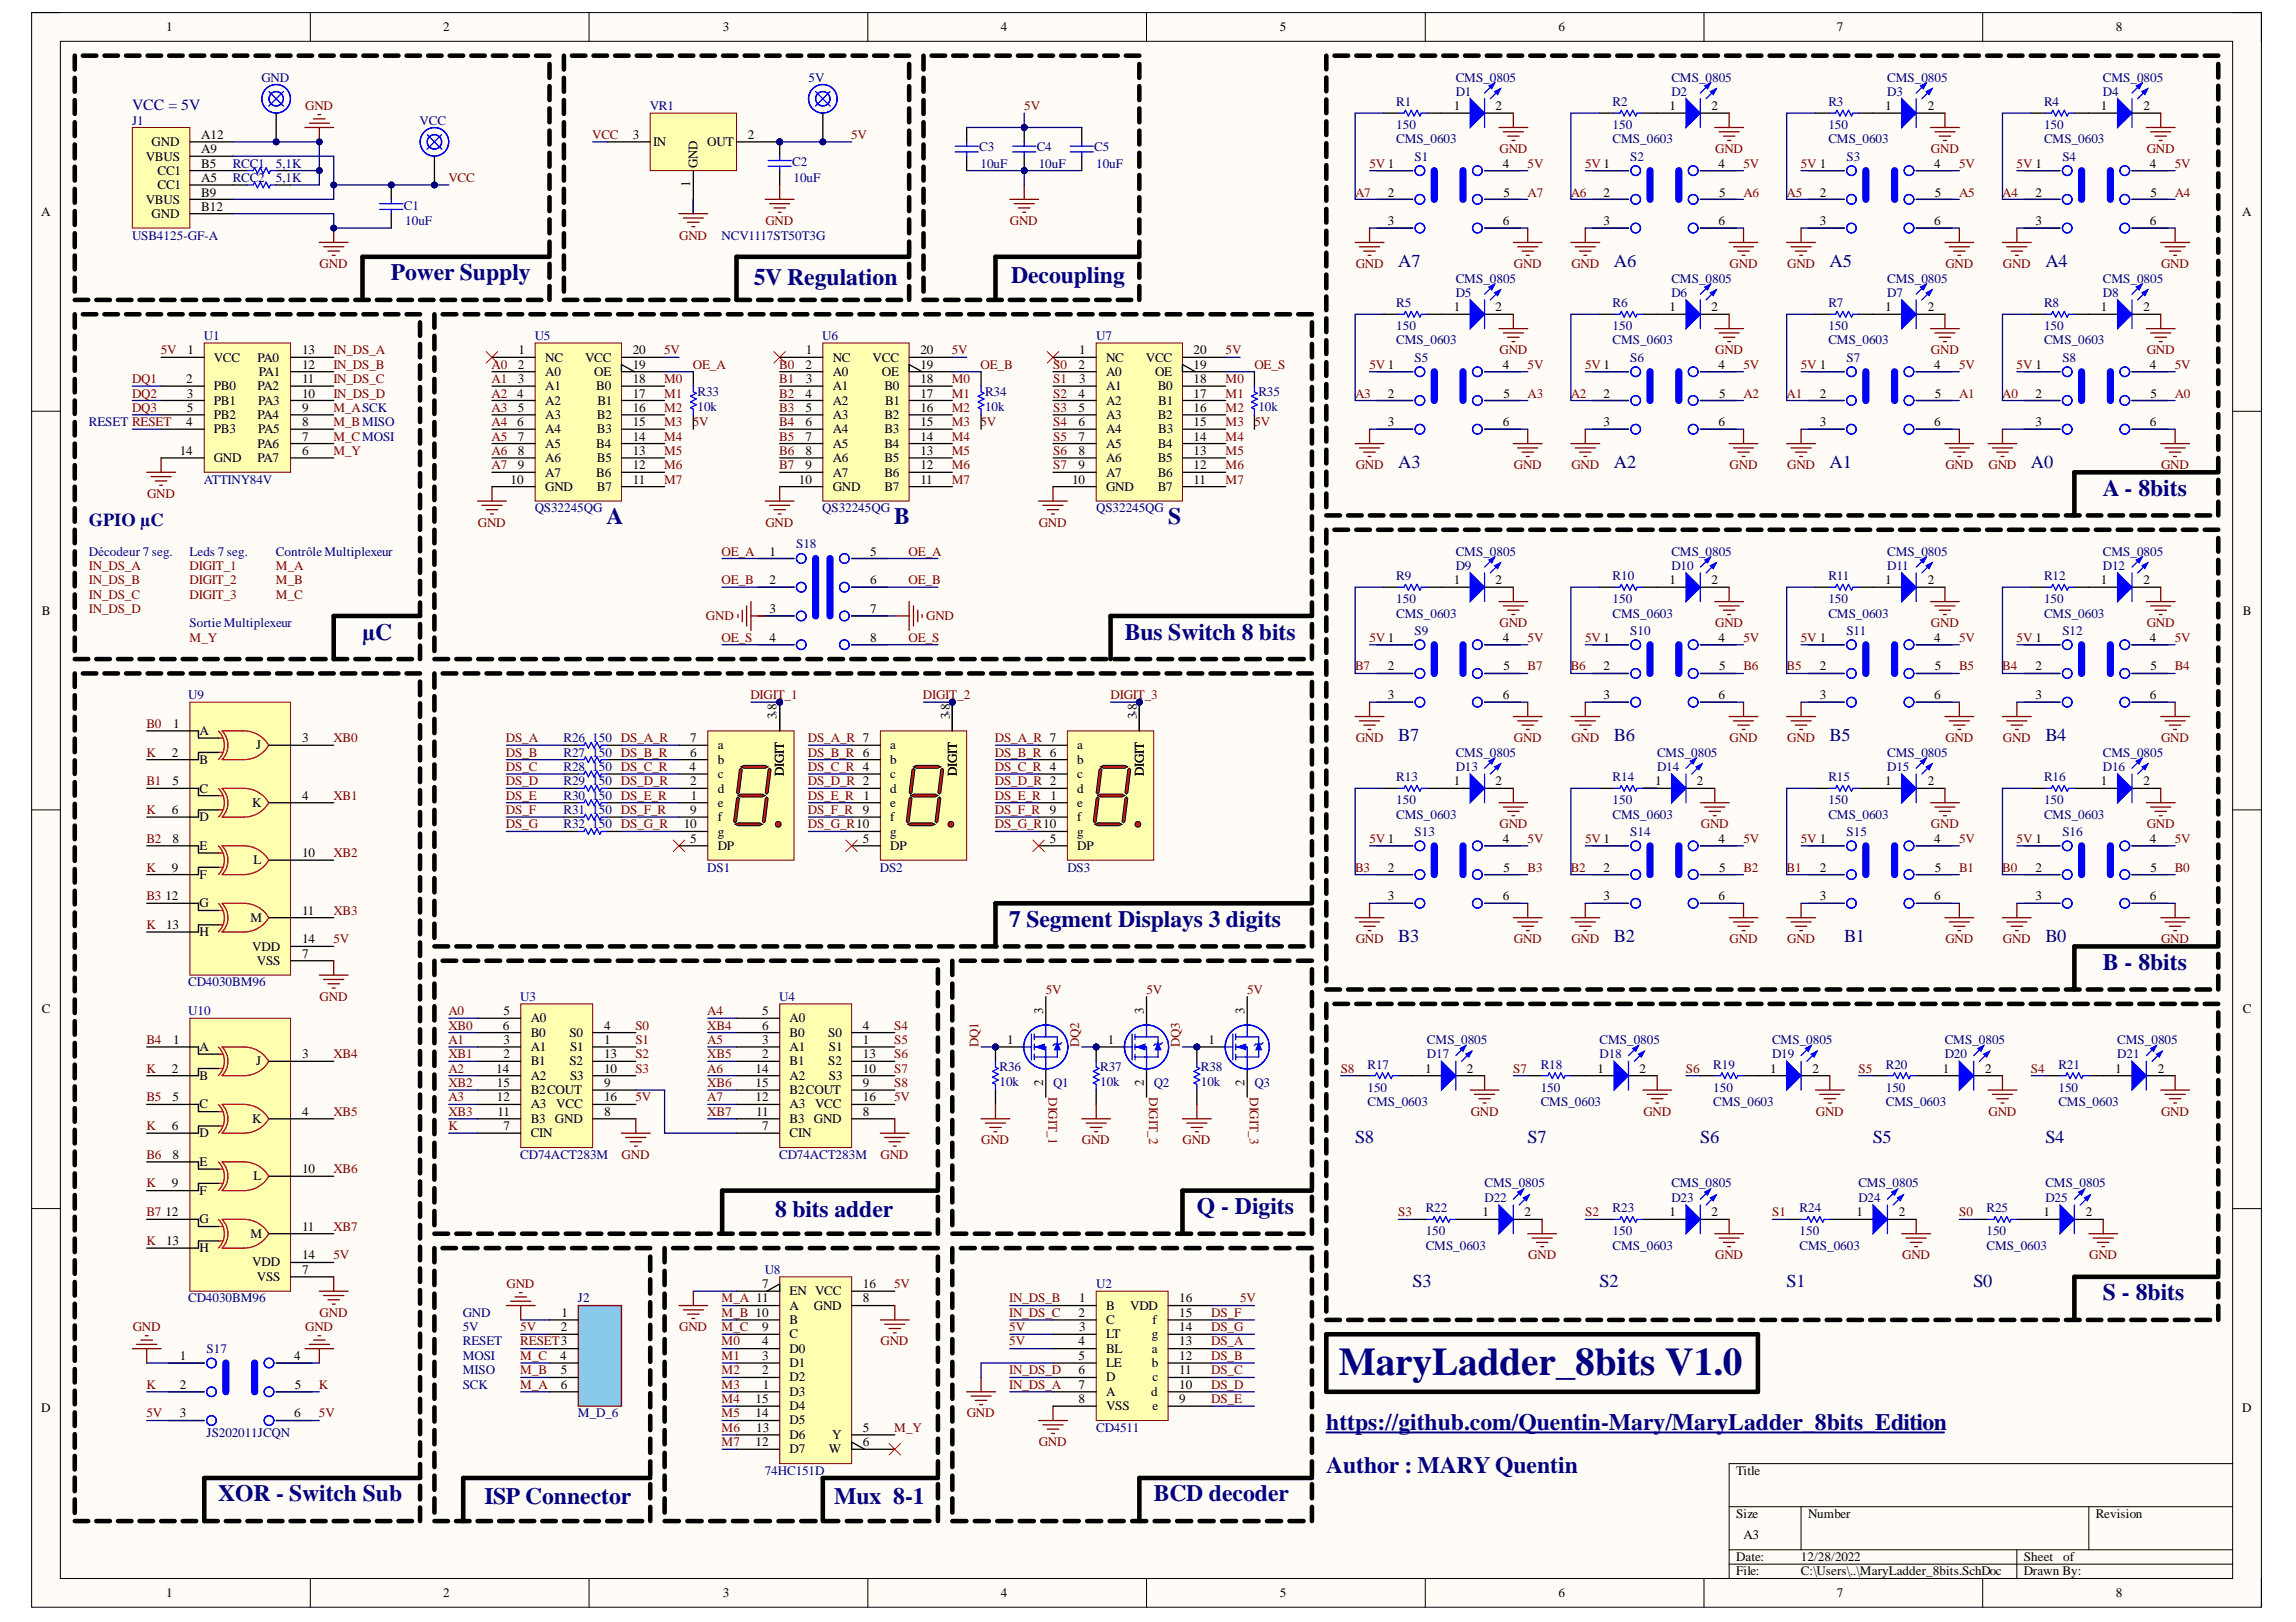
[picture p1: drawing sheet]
<svg xmlns="http://www.w3.org/2000/svg" width="297mm" height="210mm" viewBox="0 0 297 210" stroke-linecap="round" stroke-linejoin="round" font-family="sans-serif">
<defs><g id="words">
<text font-size="5.1" fill="#000080" x="173.2" y="177.9">MaryLadder_8bits V1.0</text>
<g font-size="3" fill="#000080">
<text x="50.6" y="36.2">Power Supply</text>
<text x="97.5" y="36.8">5V Regulation</text>
<text x="130.8" y="36.7">Decoupling</text>
<text x="272.1" y="64.1">A - 8bits</text>
<text x="78.5" y="67.8">A</text>
<text x="115.7" y="67.8">B</text>
<text x="151.1" y="67.8">S</text>
<text x="46.9" y="82.8">µC</text>
<text x="145.5" y="82.8">Bus Switch 8 bits</text>
<text x="130.6" y="120">7 Segment Displays 3 digits</text>
<text x="272.1" y="125.5">B - 8bits</text>
<text x="100.3" y="157.5">8 bits adder</text>
<text x="154.8" y="157.1">Q - Digits</text>
<text x="272.1" y="168.3">S - 8bits</text>
<text x="171.6" y="185">https://github.com/Quentin-Mary/MaryLadder_8bits_Edition</text>
<text x="171.6" y="190.6">Author : MARY Quentin</text>
<text x="28.2" y="194.3">XOR - Switch Sub</text>
<text x="62.7" y="194.6">ISP Connector</text>
<text x="107.9" y="194.6">Mux 8-1</text>
<text x="149.3" y="194.3">BCD decoder</text>
</g>
<g font-size="2.4" fill="#000080">
<text x="180.9" y="34.6">A7</text>
<text x="208.8" y="34.6">A6</text>
<text x="236.7" y="34.6">A5</text>
<text x="264.6" y="34.6">A4</text>
<text x="180.9" y="60.6">A3</text>
<text x="208.8" y="60.6">A2</text>
<text x="236.7" y="60.6">A1</text>
<text x="262.8" y="60.6">A0</text>
<text x="11.5" y="68">GPIO µC</text>
<text x="180.9" y="95.9">B7</text>
<text x="208.8" y="95.9">B6</text>
<text x="236.7" y="95.9">B5</text>
<text x="264.6" y="95.9">B4</text>
<text x="180.9" y="121.9">B3</text>
<text x="208.8" y="121.9">B2</text>
<text x="238.6" y="121.9">B1</text>
<text x="264.6" y="121.9">B0</text>
<text x="175.3" y="147.9">S8</text>
<text x="197.6" y="147.9">S7</text>
<text x="220" y="147.9">S6</text>
<text x="242.3" y="147.9">S5</text>
<text x="264.6" y="147.9">S4</text>
<text x="182.8" y="166.6">S3</text>
<text x="206.9" y="166.6">S2</text>
<text x="231.1" y="166.6">S1</text>
<text x="255.3" y="166.6">S0</text>
</g>
<text font-size="2" fill="#000080" x="17.1" y="14.2">VCC = 5V</text>
<g font-size="1.7">
<text x="21.5" y="4.1">1</text>
<text x="57.3" y="4.1">2</text>
<text x="93.5" y="4.1">3</text>
<text x="129.5" y="4.1">4</text>
<text x="165.6" y="4.1">5</text>
<text x="201.6" y="4.1">6</text>
<text x="237.6" y="4.1">7</text>
<text x="273.7" y="4.1">8</text>
<text x="26" y="18">A12</text>
<text x="81.9" y="18">3</text>
<text x="96.7" y="18">2</text>
<text x="188.1" y="14.3">1</text>
<text x="193.5" y="14.3">2</text>
<text x="216" y="14.3">1</text>
<text x="221.4" y="14.3">2</text>
<text x="243.9" y="14.3">1</text>
<text x="249.4" y="14.3">2</text>
<text x="271.8" y="14.3">1</text>
<text x="277.3" y="14.3">2</text>
<text x="18.9" y="20.8">VBUS</text>
<text x="19.6" y="18.9">GND</text>
<text x="20.4" y="22.6">CC1</text>
<text x="26" y="19.9">A9</text>
<text x="26" y="21.7">B5</text>
<text x="26" y="23.6">A5</text>
<text x="84.5" y="18.9">IN</text>
<text x="90.2" y="21.7" transform="rotate(-90 90.2 21.7)">GND</text>
<text x="91.5" y="18.9">OUT</text>
<text x="194.4" y="21.7">4</text>
<text x="222.3" y="21.7">4</text>
<text x="250.2" y="21.7">4</text>
<text x="278.1" y="21.7">4</text>
<text x="5.3" y="28">A</text>
<text x="18.9" y="26.4">VBUS</text>
<text x="19.6" y="28.2">GND</text>
<text x="20.4" y="24.5">CC1</text>
<text x="26" y="25.4">B9</text>
<text x="26" y="27.3">B12</text>
<text x="89.3" y="24.2" transform="rotate(-90 89.3 24.2)">1</text>
<text x="179.5" y="25.4">2</text>
<text x="179.5" y="29.1">3</text>
<text x="194.4" y="29.1">6</text>
<text x="194.5" y="25.4">5</text>
<text x="207.4" y="25.4">2</text>
<text x="207.4" y="29.1">3</text>
<text x="222.3" y="29.1">6</text>
<text x="222.4" y="25.4">5</text>
<text x="235.4" y="25.4">2</text>
<text x="235.4" y="29.1">3</text>
<text x="250.2" y="29.1">6</text>
<text x="250.3" y="25.4">5</text>
<text x="263.3" y="25.4">2</text>
<text x="263.3" y="29.1">3</text>
<text x="278.1" y="29.1">6</text>
<text x="278.2" y="25.4">5</text>
<text x="290.1" y="28">A</text>
<text x="188.1" y="40.3">1</text>
<text x="193.5" y="40.3">2</text>
<text x="216" y="40.3">1</text>
<text x="221.4" y="40.3">2</text>
<text x="243.9" y="40.3">1</text>
<text x="249.4" y="40.3">2</text>
<text x="271.8" y="40.3">1</text>
<text x="277.3" y="40.3">2</text>
<text x="24.3" y="45.9">1</text>
<text x="27.7" y="46.8">VCC</text>
<text x="33.3" y="46.8">PA0</text>
<text x="39.1" y="45.9">13</text>
<text x="39.1" y="47.7">12</text>
<text x="67" y="47.7">2</text>
<text x="67.1" y="45.9">1</text>
<text x="70.5" y="46.8">NC</text>
<text x="75.7" y="46.8">VCC</text>
<text x="81.9" y="45.9">20</text>
<text x="81.9" y="47.7">19</text>
<text x="104.2" y="47.7">2</text>
<text x="104.3" y="45.9">1</text>
<text x="107.7" y="46.8">NC</text>
<text x="112.9" y="46.8">VCC</text>
<text x="119.1" y="45.9">20</text>
<text x="119.1" y="47.7">19</text>
<text x="139.5" y="47.7">2</text>
<text x="139.6" y="45.9">1</text>
<text x="143.1" y="46.8">NC</text>
<text x="148.2" y="46.8">VCC</text>
<text x="154.4" y="45.9">20</text>
<text x="154.4" y="47.7">19</text>
<text x="194.4" y="47.7">4</text>
<text x="222.3" y="47.7">4</text>
<text x="250.2" y="47.7">4</text>
<text x="278.1" y="47.7">4</text>
<text x="24.1" y="49.6">2</text>
<text x="24.2" y="53.3">5</text>
<text x="24.2" y="51.5">3</text>
<text x="27.7" y="50.5">PB0</text>
<text x="27.7" y="52.4">PB1</text>
<text x="33.3" y="50.5">PA2</text>
<text x="33.4" y="52.4">PA3</text>
<text x="33.5" y="48.7">PA1</text>
<text x="39.1" y="49.6">11</text>
<text x="39.1" y="51.5">10</text>
<text x="39.1" y="53.3">9</text>
<text x="66.9" y="51.5">4</text>
<text x="67" y="49.6">3</text>
<text x="67" y="53.3">5</text>
<text x="70.5" y="48.7">A0</text>
<text x="70.5" y="50.5">A1</text>
<text x="70.5" y="52.4">A2</text>
<text x="76.9" y="48.7">OE</text>
<text x="77.1" y="50.5">B0</text>
<text x="77.3" y="52.4">B1</text>
<text x="81.9" y="49.6">18</text>
<text x="81.9" y="51.5">17</text>
<text x="81.9" y="53.3">16</text>
<text x="104.2" y="51.5">4</text>
<text x="104.2" y="53.3">5</text>
<text x="104.3" y="49.6">3</text>
<text x="107.7" y="48.7">A0</text>
<text x="107.7" y="50.5">A1</text>
<text x="107.7" y="52.4">A2</text>
<text x="114.1" y="48.7">OE</text>
<text x="114.4" y="50.5">B0</text>
<text x="114.5" y="52.4">B1</text>
<text x="119.1" y="49.6">18</text>
<text x="119.1" y="51.5">17</text>
<text x="119.1" y="53.3">16</text>
<text x="139.5" y="51.5">4</text>
<text x="139.5" y="53.3">5</text>
<text x="139.6" y="49.6">3</text>
<text x="143.1" y="48.7">A0</text>
<text x="143.1" y="50.5">A1</text>
<text x="143.1" y="52.4">A2</text>
<text x="149.4" y="48.7">OE</text>
<text x="149.8" y="50.5">B0</text>
<text x="149.9" y="52.4">B1</text>
<text x="154.4" y="49.6">18</text>
<text x="154.4" y="51.5">17</text>
<text x="154.4" y="53.3">16</text>
<text x="179.5" y="51.5">2</text>
<text x="194.5" y="51.5">5</text>
<text x="207.4" y="51.5">2</text>
<text x="222.4" y="51.5">5</text>
<text x="235.4" y="51.5">2</text>
<text x="250.3" y="51.5">5</text>
<text x="263.3" y="51.5">2</text>
<text x="278.2" y="51.5">5</text>
<text x="23.3" y="58.9">14</text>
<text x="24.1" y="55.2">4</text>
<text x="27.7" y="59.8">GND</text>
<text x="27.7" y="54.2">PB2</text>
<text x="27.7" y="56.1">PB3</text>
<text x="33.3" y="54.2">PA4</text>
<text x="33.3" y="58">PA6</text>
<text x="33.3" y="59.8">PA7</text>
<text x="33.4" y="56.1">PA5</text>
<text x="39.1" y="55.2">8</text>
<text x="39.1" y="57">7</text>
<text x="39.1" y="58.9">6</text>
<text x="66.9" y="55.2">6</text>
<text x="67" y="57">7</text>
<text x="67" y="58.9">8</text>
<text x="70.5" y="54.2">A3</text>
<text x="70.5" y="56.1">A4</text>
<text x="70.5" y="58">A5</text>
<text x="70.5" y="59.8">A6</text>
<text x="77.1" y="58">B4</text>
<text x="77.2" y="54.2">B2</text>
<text x="77.2" y="56.1">B3</text>
<text x="77.2" y="59.8">B5</text>
<text x="81.9" y="55.2">15</text>
<text x="81.9" y="57">14</text>
<text x="81.9" y="58.9">13</text>
<text x="104.2" y="55.2">6</text>
<text x="104.2" y="57">7</text>
<text x="104.2" y="58.9">8</text>
<text x="107.7" y="54.2">A3</text>
<text x="107.7" y="56.1">A4</text>
<text x="107.7" y="58">A5</text>
<text x="107.7" y="59.8">A6</text>
<text x="114.4" y="54.2">B2</text>
<text x="114.4" y="56.1">B3</text>
<text x="114.4" y="58">B4</text>
<text x="114.4" y="59.8">B5</text>
<text x="119.1" y="55.2">15</text>
<text x="119.1" y="57">14</text>
<text x="119.1" y="58.9">13</text>
<text x="139.5" y="55.2">6</text>
<text x="139.5" y="57">7</text>
<text x="139.5" y="58.9">8</text>
<text x="143.1" y="54.2">A3</text>
<text x="143.1" y="56.1">A4</text>
<text x="143.1" y="58">A5</text>
<text x="143.1" y="59.8">A6</text>
<text x="149.8" y="54.2">B2</text>
<text x="149.8" y="58">B4</text>
<text x="149.8" y="59.8">B5</text>
<text x="149.9" y="56.1">B3</text>
<text x="154.4" y="55.2">15</text>
<text x="154.4" y="57">14</text>
<text x="154.4" y="58.9">13</text>
<text x="179.5" y="55.2">3</text>
<text x="194.4" y="55.2">6</text>
<text x="207.4" y="55.2">3</text>
<text x="222.3" y="55.2">6</text>
<text x="235.4" y="55.2">3</text>
<text x="250.2" y="55.2">6</text>
<text x="263.3" y="55.2">3</text>
<text x="278.1" y="55.2">6</text>
<text x="66" y="62.6">10</text>
<text x="67" y="60.7">9</text>
<text x="70.5" y="61.7">A7</text>
<text x="70.5" y="63.5">GND</text>
<text x="77.1" y="61.7">B6</text>
<text x="77.2" y="63.5">B7</text>
<text x="81.9" y="60.7">12</text>
<text x="81.9" y="62.6">11</text>
<text x="103.3" y="62.6">10</text>
<text x="104.2" y="60.7">9</text>
<text x="107.7" y="61.7">A7</text>
<text x="107.7" y="63.5">GND</text>
<text x="114.4" y="61.7">B6</text>
<text x="114.4" y="63.5">B7</text>
<text x="119.1" y="60.7">12</text>
<text x="119.1" y="62.6">11</text>
<text x="138.7" y="62.6">10</text>
<text x="139.5" y="60.7">9</text>
<text x="143.1" y="61.7">A7</text>
<text x="143.1" y="63.5">GND</text>
<text x="149.8" y="61.7">B6</text>
<text x="149.8" y="63.5">B7</text>
<text x="154.4" y="60.7">12</text>
<text x="154.4" y="62.6">11</text>
<text x="99.5" y="71.9">1</text>
<text x="112.6" y="71.9">5</text>
<text x="99.5" y="75.6">2</text>
<text x="112.6" y="75.6">6</text>
<text x="188.1" y="75.6">1</text>
<text x="193.5" y="75.6">2</text>
<text x="216" y="75.6">1</text>
<text x="221.4" y="75.6">2</text>
<text x="243.9" y="75.6">1</text>
<text x="249.4" y="75.6">2</text>
<text x="271.8" y="75.6">1</text>
<text x="277.3" y="75.6">2</text>
<text x="5.4" y="79.6">B</text>
<text x="99.5" y="79.3">3</text>
<text x="99.5" y="83">4</text>
<text x="112.6" y="79.3">7</text>
<text x="112.6" y="83">8</text>
<text x="194.4" y="83">4</text>
<text x="222.3" y="83">4</text>
<text x="250.2" y="83">4</text>
<text x="278.1" y="83">4</text>
<text x="290.2" y="79.6">B</text>
<text x="179.5" y="86.8">2</text>
<text x="194.5" y="86.8">5</text>
<text x="207.4" y="86.8">2</text>
<text x="222.4" y="86.8">5</text>
<text x="235.4" y="86.8">2</text>
<text x="250.3" y="86.8">5</text>
<text x="263.3" y="86.8">2</text>
<text x="278.2" y="86.8">5</text>
<text x="22.4" y="94.2">1</text>
<text x="25.8" y="95.1">A</text>
<text x="100.5" y="93.1" transform="rotate(-90 100.5 93.1)">3,8</text>
<text x="122.9" y="93.1" transform="rotate(-90 122.9 93.1)">3,8</text>
<text x="147.1" y="93.1" transform="rotate(-90 147.1 93.1)">3,8</text>
<text x="179.5" y="90.5">3</text>
<text x="194.4" y="90.5">6</text>
<text x="207.4" y="90.5">3</text>
<text x="222.3" y="90.5">6</text>
<text x="235.4" y="90.5">3</text>
<text x="250.2" y="90.5">6</text>
<text x="263.3" y="90.5">3</text>
<text x="278.1" y="90.5">6</text>
<text x="22.2" y="97.9">2</text>
<text x="22.3" y="101.6">5</text>
<text x="25.8" y="98.8">B</text>
<text x="33.2" y="97">J</text>
<text x="39.1" y="96.1">3</text>
<text x="89.2" y="99.8">4</text>
<text x="89.3" y="101.6">2</text>
<text x="89.3" y="97.9">6</text>
<text x="89.3" y="96.1">7</text>
<text x="92.9" y="100.7">c</text>
<text x="92.9" y="98.8">b</text>
<text x="92.9" y="97">a</text>
<text x="101.4" y="100.4" transform="rotate(-90 101.4 100.4)">DIGIT</text>
<text x="115.2" y="100.7">c</text>
<text x="115.2" y="98.8">b</text>
<text x="115.2" y="97">a</text>
<text x="123.8" y="100.4" transform="rotate(-90 123.8 100.4)">DIGIT</text>
<text x="139.4" y="100.7">c</text>
<text x="139.4" y="98.8">b</text>
<text x="139.4" y="97">a</text>
<text x="148" y="100.4" transform="rotate(-90 148 100.4)">DIGIT</text>
<text x="188.1" y="101.6">1</text>
<text x="193.5" y="101.6">2</text>
<text x="214.1" y="101.6">1</text>
<text x="219.5" y="101.6">2</text>
<text x="243.9" y="101.6">1</text>
<text x="249.4" y="101.6">2</text>
<text x="271.8" y="101.6">1</text>
<text x="277.3" y="101.6">2</text>
<text x="22.2" y="105.3">6</text>
<text x="25.8" y="102.6">C</text>
<text x="25.8" y="106.3">D</text>
<text x="32.6" y="104.4">K</text>
<text x="39.1" y="103.5">4</text>
<text x="88.5" y="107.2">10</text>
<text x="89.3" y="105.3">9</text>
<text x="89.4" y="103.5">1</text>
<text x="92.9" y="106.3">f</text>
<text x="92.9" y="104.4">e</text>
<text x="92.9" y="102.6">d</text>
<text x="111.6" y="105.3">9</text>
<text x="111.7" y="103.5">1</text>
<text x="115.2" y="106.3">f</text>
<text x="115.2" y="104.4">e</text>
<text x="115.2" y="102.6">d</text>
<text x="135.8" y="105.3">9</text>
<text x="135.9" y="103.5">1</text>
<text x="139.4" y="106.3">f</text>
<text x="139.4" y="104.4">e</text>
<text x="139.4" y="102.6">d</text>
<text x="22.2" y="112.8">9</text>
<text x="22.3" y="109.1">8</text>
<text x="25.8" y="110">E</text>
<text x="25.8" y="113.7">F</text>
<text x="32.8" y="111.9">L</text>
<text x="39.1" y="110.9">10</text>
<text x="89.3" y="109.1">5</text>
<text x="92.9" y="108.1">g</text>
<text x="92.9" y="110">DP</text>
<text x="111.6" y="109.1">5</text>
<text x="115.2" y="108.1">g</text>
<text x="115.2" y="110">DP</text>
<text x="135.8" y="109.1">5</text>
<text x="139.4" y="108.1">g</text>
<text x="139.4" y="110">DP</text>
<text x="179.5" y="112.8">2</text>
<text x="194.4" y="109.1">4</text>
<text x="194.5" y="112.8">5</text>
<text x="207.4" y="112.8">2</text>
<text x="222.3" y="109.1">4</text>
<text x="222.4" y="112.8">5</text>
<text x="235.4" y="112.8">2</text>
<text x="250.2" y="109.1">4</text>
<text x="250.3" y="112.8">5</text>
<text x="263.3" y="112.8">2</text>
<text x="278.1" y="109.1">4</text>
<text x="278.2" y="112.8">5</text>
<text x="21.4" y="116.5">12</text>
<text x="25.8" y="117.4">G</text>
<text x="32.4" y="119.3">M</text>
<text x="39.1" y="118.4">11</text>
<text x="179.5" y="116.5">3</text>
<text x="194.4" y="116.5">6</text>
<text x="207.4" y="116.5">3</text>
<text x="222.3" y="116.5">6</text>
<text x="235.4" y="116.5">3</text>
<text x="250.2" y="116.5">6</text>
<text x="263.3" y="116.5">3</text>
<text x="278.1" y="116.5">6</text>
<text x="21.5" y="120.2">13</text>
<text x="25.8" y="121.1">H</text>
<text x="32.6" y="123">VDD</text>
<text x="33.2" y="124.9">VSS</text>
<text x="39.1" y="122.1">14</text>
<text x="39.1" y="123.9">7</text>
<text x="5.4" y="131.1">C</text>
<text x="65.1" y="131.4">5</text>
<text x="98.6" y="131.4">5</text>
<text x="135" y="131.2" transform="rotate(-90 135 131.2)">3</text>
<text x="148" y="131.2" transform="rotate(-90 148 131.2)">3</text>
<text x="161" y="131.2" transform="rotate(-90 161 131.2)">3</text>
<text x="290.2" y="131.1">C</text>
<text x="22.4" y="135.1">1</text>
<text x="25.8" y="136">A</text>
<text x="33.2" y="137.9">J</text>
<text x="39.1" y="136.9">3</text>
<text x="65" y="133.2">6</text>
<text x="65.1" y="135.1">3</text>
<text x="65.1" y="136.9">2</text>
<text x="68.7" y="132.3">A0</text>
<text x="68.7" y="134.2">B0</text>
<text x="68.7" y="136">A1</text>
<text x="68.7" y="137.9">B1</text>
<text x="73.7" y="134.2">S0</text>
<text x="73.7" y="137.9">S2</text>
<text x="73.7" y="136">S1</text>
<text x="78.1" y="133.2">4</text>
<text x="78.1" y="135.1">1</text>
<text x="78.1" y="136.9">13</text>
<text x="98.6" y="133.2">6</text>
<text x="98.6" y="135.1">3</text>
<text x="98.6" y="136.9">2</text>
<text x="102.2" y="132.3">A0</text>
<text x="102.2" y="134.2">B0</text>
<text x="102.2" y="136">A1</text>
<text x="102.2" y="137.9">B1</text>
<text x="107.1" y="134.2">S0</text>
<text x="107.1" y="137.9">S2</text>
<text x="107.2" y="136">S1</text>
<text x="111.6" y="133.2">4</text>
<text x="111.6" y="135.1">1</text>
<text x="111.6" y="136.9">13</text>
<text x="130.3" y="135.1">1</text>
<text x="143.3" y="135.1">1</text>
<text x="156.4" y="135.1">1</text>
<text x="22.2" y="138.8">2</text>
<text x="22.3" y="142.5">5</text>
<text x="25.8" y="139.7">B</text>
<text x="25.8" y="143.4">C</text>
<text x="64.2" y="138.8">14</text>
<text x="64.3" y="140.7">15</text>
<text x="64.3" y="142.5">12</text>
<text x="68.7" y="139.7">A2</text>
<text x="68.7" y="141.6">B2COUT</text>
<text x="68.7" y="143.4">A3</text>
<text x="72" y="143.4">VCC</text>
<text x="73.7" y="139.7">S3</text>
<text x="78.1" y="138.8">10</text>
<text x="78.1" y="140.7">9</text>
<text x="78.1" y="142.5">16</text>
<text x="97.8" y="138.8">14</text>
<text x="97.8" y="140.7">15</text>
<text x="97.8" y="142.5">12</text>
<text x="102.2" y="139.7">A2</text>
<text x="102.2" y="141.6">B2COUT</text>
<text x="102.2" y="143.4">A3</text>
<text x="105.5" y="143.4">VCC</text>
<text x="107.2" y="139.7">S3</text>
<text x="111.6" y="138.8">10</text>
<text x="111.6" y="140.7">9</text>
<text x="111.6" y="142.5">16</text>
<text x="135" y="140.5" transform="rotate(-90 135 140.5)">2</text>
<text x="148" y="140.5" transform="rotate(-90 148 140.5)">2</text>
<text x="161" y="140.5" transform="rotate(-90 161 140.5)">2</text>
<text x="184.4" y="138.8">1</text>
<text x="189.8" y="138.8">2</text>
<text x="206.7" y="138.8">1</text>
<text x="212.1" y="138.8">2</text>
<text x="229" y="138.8">1</text>
<text x="234.5" y="138.8">2</text>
<text x="251.3" y="138.8">1</text>
<text x="256.8" y="138.8">2</text>
<text x="273.7" y="138.8">1</text>
<text x="279.2" y="138.8">2</text>
<text x="22.2" y="146.2">6</text>
<text x="22.3" y="150">8</text>
<text x="25.8" y="147.2">D</text>
<text x="32.6" y="145.3">K</text>
<text x="39.1" y="144.4">4</text>
<text x="64.4" y="144.4">11</text>
<text x="65.1" y="146.2">7</text>
<text x="68.7" y="145.3">B3 GND</text>
<text x="68.7" y="147.2">CIN</text>
<text x="78.1" y="144.4">8</text>
<text x="97.8" y="144.4">11</text>
<text x="98.6" y="146.2">7</text>
<text x="102.2" y="145.3">B3 GND</text>
<text x="102.2" y="147.2">CIN</text>
<text x="111.6" y="144.4">8</text>
<text x="22.2" y="153.7">9</text>
<text x="25.8" y="150.9">E</text>
<text x="25.8" y="154.6">F</text>
<text x="32.8" y="152.7">L</text>
<text x="39.1" y="151.8">10</text>
<text x="21.4" y="157.4">12</text>
<text x="21.5" y="161.1">13</text>
<text x="25.8" y="158.3">G</text>
<text x="32.4" y="160.2">M</text>
<text x="39.1" y="159.2">11</text>
<text x="191.8" y="157.4">1</text>
<text x="197.2" y="157.4">2</text>
<text x="216" y="157.4">1</text>
<text x="221.4" y="157.4">2</text>
<text x="240.2" y="157.4">1</text>
<text x="245.7" y="157.4">2</text>
<text x="264.4" y="157.4">1</text>
<text x="269.9" y="157.4">2</text>
<text x="25.8" y="162">H</text>
<text x="32.6" y="163.9">VDD</text>
<text x="33.2" y="165.8">VSS</text>
<text x="39.1" y="163">14</text>
<text x="39.1" y="164.8">7</text>
<text x="98.6" y="166.7">7</text>
<text x="102.2" y="167.6">EN VCC</text>
<text x="111.6" y="166.7">16</text>
<text x="72.6" y="172.3">2</text>
<text x="72.6" y="170.4">1</text>
<text x="98.6" y="172.3">9</text>
<text x="102.2" y="169.5">A</text>
<text x="102.2" y="171.3">B</text>
<text x="102.2" y="173.2">C</text>
<text x="105.3" y="169.5">GND</text>
<text x="111.6" y="168.5">8</text>
<text x="139.5" y="170.4">2</text>
<text x="139.6" y="168.5">1</text>
<text x="139.6" y="172.3">3</text>
<text x="143.1" y="169.5">B</text>
<text x="143.1" y="171.3">C</text>
<text x="143.1" y="173.2">LT</text>
<text x="146.2" y="169.5">VDD</text>
<text x="149" y="173.2">g</text>
<text x="149.1" y="171.3">f</text>
<text x="152.6" y="168.5">16</text>
<text x="152.6" y="170.4">15</text>
<text x="152.6" y="172.3">14</text>
<text x="23.3" y="176">1</text>
<text x="23.3" y="179.7">2</text>
<text x="38.1" y="176">4</text>
<text x="38.1" y="179.7">5</text>
<text x="72.5" y="176">4</text>
<text x="72.6" y="177.8">5</text>
<text x="72.6" y="179.7">6</text>
<text x="98.6" y="174.1">4</text>
<text x="98.6" y="176">3</text>
<text x="98.6" y="177.8">2</text>
<text x="98.7" y="179.7">1</text>
<text x="102.2" y="175">D0</text>
<text x="102.2" y="176.9">D1</text>
<text x="102.2" y="178.8">D2</text>
<text x="139.5" y="174.1">4</text>
<text x="139.5" y="176">5</text>
<text x="139.5" y="177.8">6</text>
<text x="139.5" y="179.7">7</text>
<text x="143.1" y="175">BL</text>
<text x="143.1" y="176.9">LE</text>
<text x="143.1" y="178.8">D</text>
<text x="149" y="175">a</text>
<text x="149" y="176.9">b</text>
<text x="149.1" y="178.8">c</text>
<text x="152.6" y="174.1">13</text>
<text x="152.6" y="176">12</text>
<text x="152.6" y="177.8">11</text>
<text x="152.6" y="179.7">10</text>
<text x="5.3" y="182.7">D</text>
<text x="23.3" y="183.4">3</text>
<text x="38.1" y="183.4">6</text>
<text x="97.8" y="181.6">15</text>
<text x="97.8" y="183.4">14</text>
<text x="97.8" y="185.3">13</text>
<text x="102.2" y="180.6">D3</text>
<text x="102.2" y="182.5">D4</text>
<text x="102.2" y="184.3">D5</text>
<text x="111.6" y="185.3">5</text>
<text x="139.5" y="181.6">8</text>
<text x="143.1" y="180.6">A</text>
<text x="143.1" y="182.5">VSS</text>
<text x="148.9" y="180.6">d</text>
<text x="149.1" y="182.5">e</text>
<text x="152.6" y="181.6">9</text>
<text x="290.1" y="182.7">D</text>
<text x="97.8" y="187.1">12</text>
<text x="102.2" y="186.2">D6</text>
<text x="102.2" y="188.1">D7</text>
<text x="107.2" y="188.1">W</text>
<text x="107.7" y="186.2">Y</text>
<text x="111.6" y="187.1">6</text>
<text x="224.6" y="190.8">Title</text>
<text x="224.6" y="196.4">Size</text>
<text x="233.9" y="196.4">Number</text>
<text x="271.1" y="196.4">Revision</text>
<text x="224.6" y="202">Date:</text>
<text x="224.6" y="203.9">File:</text>
<text x="225.5" y="199.2">A3</text>
<text x="233" y="202">12/28/2022</text>
<text x="233" y="203.9">C:\Users\..\MaryLadder_8bits.SchDoc</text>
<text x="261.8" y="202">Sheet</text>
<text x="261.8" y="203.9">Drawn By:</text>
<text x="266.9" y="202">of</text>
<text x="21.5" y="206.6">1</text>
<text x="57.3" y="206.6">2</text>
<text x="93.5" y="206.6">3</text>
<text x="129.5" y="206.6">4</text>
<text x="165.6" y="206.6">5</text>
<text x="201.6" y="206.6">6</text>
<text x="237.6" y="206.6">7</text>
<text x="273.7" y="206.6">8</text>
</g>
<g font-size="1.7" fill="#000080">
<text x="33.8" y="10.6">GND</text>
<text x="104.6" y="10.6">5V</text>
<text x="188.3" y="10.6">CMS_0805</text>
<text x="216.2" y="10.6">CMS_0805</text>
<text x="244.1" y="10.6">CMS_0805</text>
<text x="272.1" y="10.6">CMS_0805</text>
<text x="17.1" y="16.1">J1</text>
<text x="54.3" y="16.1">VCC</text>
<text x="84.1" y="14.3">VR1</text>
<text x="180.6" y="16.6">150</text>
<text x="180.6" y="13.7">R1</text>
<text x="188.3" y="12.4">D1</text>
<text x="208.6" y="16.6">150</text>
<text x="208.6" y="13.7">R2</text>
<text x="216.2" y="12.4">D2</text>
<text x="236.5" y="16.6">150</text>
<text x="236.5" y="13.7">R3</text>
<text x="244.1" y="12.4">D3</text>
<text x="264.4" y="16.6">150</text>
<text x="264.4" y="13.7">R4</text>
<text x="272.1" y="12.4">D4</text>
<text x="30.1" y="21.7">RCC1</text>
<text x="30.1" y="23.6">RCC2</text>
<text x="35.7" y="21.7">5,1K</text>
<text x="35.7" y="23.6">5,1K</text>
<text x="102.5" y="21.5">C2</text>
<text x="102.7" y="23.6">10uF</text>
<text x="126.7" y="19.6">C3</text>
<text x="126.9" y="21.7">10uF</text>
<text x="134.1" y="19.6">C4</text>
<text x="134.4" y="21.7">10uF</text>
<text x="141.6" y="19.6">C5</text>
<text x="141.8" y="21.7">10uF</text>
<text x="180.6" y="18.5">CMS_0603</text>
<text x="183" y="20.8">S1</text>
<text x="208.6" y="18.5">CMS_0603</text>
<text x="210.9" y="20.8">S2</text>
<text x="236.5" y="18.5">CMS_0603</text>
<text x="238.9" y="20.8">S3</text>
<text x="264.4" y="18.5">CMS_0603</text>
<text x="266.8" y="20.8">S4</text>
<text x="52.3" y="27.1">C1</text>
<text x="52.4" y="29.1">10uF</text>
<text x="17.1" y="31">USB4125-GF-A</text>
<text x="93.4" y="31">NCV1117ST50T3G</text>
<text x="180.6" y="39.7">R5</text>
<text x="188.3" y="36.6">CMS_0805</text>
<text x="188.3" y="38.4">D5</text>
<text x="208.6" y="39.7">R6</text>
<text x="216.2" y="36.6">CMS_0805</text>
<text x="216.2" y="38.4">D6</text>
<text x="236.5" y="39.7">R7</text>
<text x="244.1" y="36.6">CMS_0805</text>
<text x="244.1" y="38.4">D7</text>
<text x="264.4" y="39.7">R8</text>
<text x="272.1" y="36.6">CMS_0805</text>
<text x="272.1" y="38.4">D8</text>
<text x="26.4" y="44">U1</text>
<text x="69.2" y="44">U5</text>
<text x="106.4" y="44">U6</text>
<text x="141.8" y="44">U7</text>
<text x="180.6" y="42.7">150</text>
<text x="180.6" y="44.5">CMS_0603</text>
<text x="183" y="46.8">S5</text>
<text x="208.6" y="42.7">150</text>
<text x="208.6" y="44.5">CMS_0603</text>
<text x="210.9" y="46.8">S6</text>
<text x="236.5" y="42.7">150</text>
<text x="236.5" y="44.5">CMS_0603</text>
<text x="238.9" y="46.8">S7</text>
<text x="264.4" y="42.7">150</text>
<text x="264.4" y="44.5">CMS_0603</text>
<text x="266.8" y="46.8">S8</text>
<text x="90.2" y="53.1">10k</text>
<text x="90.2" y="51.3">R33</text>
<text x="127.4" y="53.1">10k</text>
<text x="127.4" y="51.3">R34</text>
<text x="162.8" y="53.1">10k</text>
<text x="162.8" y="51.3">R35</text>
<text x="11.5" y="55.2">RESET RESET</text>
<text x="26.4" y="62.6">ATTINY84V</text>
<text x="11.5" y="71.9">Décodeur 7 seg.</text>
<text x="24.5" y="71.9">Leds 7 seg.</text>
<text x="35.7" y="71.9">ContrôleMultiplexeur</text>
<text x="69.2" y="66.3">QS32245QG</text>
<text x="103" y="71">S18</text>
<text x="106.4" y="66.3">QS32245QG</text>
<text x="141.8" y="66.3">QS32245QG</text>
<text x="188.3" y="71.9">CMS_0805</text>
<text x="216.2" y="71.9">CMS_0805</text>
<text x="244.1" y="71.9">CMS_0805</text>
<text x="272.1" y="71.9">CMS_0805</text>
<text x="180.6" y="75">R9</text>
<text x="188.3" y="73.8">D9</text>
<text x="208.6" y="75">R10</text>
<text x="216.2" y="73.8">D10</text>
<text x="236.5" y="75">R11</text>
<text x="244.1" y="73.8">D11</text>
<text x="264.4" y="75">R12</text>
<text x="272.1" y="73.8">D12</text>
<text x="24.5" y="81.2">SortieMultiplexeur</text>
<text x="180.6" y="78.1">150</text>
<text x="180.6" y="79.9">CMS_0603</text>
<text x="183" y="82.1">S9</text>
<text x="208.6" y="78.1">150</text>
<text x="208.6" y="79.9">CMS_0603</text>
<text x="210.9" y="82.1">S10</text>
<text x="236.5" y="78.1">150</text>
<text x="236.5" y="79.9">CMS_0603</text>
<text x="238.9" y="82.1">S11</text>
<text x="264.4" y="78.1">150</text>
<text x="264.4" y="79.9">CMS_0603</text>
<text x="266.8" y="82.1">S12</text>
<text x="24.4" y="90.5">U9</text>
<text x="72.9" y="96.1">R26</text>
<text x="72.9" y="97.9">R27</text>
<text x="72.9" y="99.8">R28</text>
<text x="72.9" y="101.6">R29</text>
<text x="76.6" y="96.1">150 DS_A_R</text>
<text x="76.6" y="97.9">150 DS_B_R</text>
<text x="76.6" y="99.8">150 DS_C_R</text>
<text x="76.6" y="101.6">150 DS_D_R</text>
<text x="180.6" y="101">R13</text>
<text x="188.3" y="97.9">CMS_0805</text>
<text x="188.3" y="99.8">D13</text>
<text x="208.6" y="101">R14</text>
<text x="214.4" y="97.9">CMS_0805</text>
<text x="214.4" y="99.8">D14</text>
<text x="236.5" y="101">R15</text>
<text x="244.1" y="97.9">CMS_0805</text>
<text x="244.1" y="99.8">D15</text>
<text x="264.4" y="101">R16</text>
<text x="272.1" y="97.9">CMS_0805</text>
<text x="272.1" y="99.8">D16</text>
<text x="72.9" y="103.5">R30</text>
<text x="72.9" y="105.3">R31</text>
<text x="72.9" y="107.2">R32</text>
<text x="76.6" y="103.5">150 DS_E_R</text>
<text x="76.6" y="105.3">150 DS_F_R</text>
<text x="76.6" y="107.2">150 DS_G_R</text>
<text x="180.6" y="104.1">150</text>
<text x="180.6" y="105.9">CMS_0603</text>
<text x="208.6" y="104.1">150</text>
<text x="208.6" y="105.9">CMS_0603</text>
<text x="236.5" y="104.1">150</text>
<text x="236.5" y="105.9">CMS_0603</text>
<text x="264.4" y="104.1">150</text>
<text x="264.4" y="105.9">CMS_0603</text>
<text x="91.5" y="112.8">DS1</text>
<text x="113.8" y="112.8">DS2</text>
<text x="138.1" y="112.8">DS3</text>
<text x="183" y="108.1">S13</text>
<text x="210.9" y="108.1">S14</text>
<text x="238.9" y="108.1">S15</text>
<text x="266.8" y="108.1">S16</text>
<text x="24.4" y="127.7">CD4030BM96</text>
<text x="24.4" y="131.4">U10</text>
<text x="67.3" y="129.5">U3</text>
<text x="100.8" y="129.5">U4</text>
<text x="184.6" y="135.1">CMS_0805</text>
<text x="184.6" y="136.9">D17</text>
<text x="206.9" y="135.1">CMS_0805</text>
<text x="206.9" y="136.9">D18</text>
<text x="229.3" y="135.1">CMS_0805</text>
<text x="229.3" y="136.9">D19</text>
<text x="251.6" y="135.1">CMS_0805</text>
<text x="251.6" y="136.9">D20</text>
<text x="273.9" y="135.1">CMS_0805</text>
<text x="273.9" y="136.9">D21</text>
<text x="129.3" y="140.5">10k</text>
<text x="129.3" y="138.6">R36</text>
<text x="136.2" y="140.7">Q1</text>
<text x="142.3" y="140.5">10k</text>
<text x="142.3" y="138.6">R37</text>
<text x="149.3" y="140.7">Q2</text>
<text x="155.4" y="140.5">10k</text>
<text x="155.4" y="138.6">R38</text>
<text x="162.3" y="140.7">Q3</text>
<text x="176.9" y="141.3">150</text>
<text x="176.9" y="143.1">CMS_0603</text>
<text x="176.9" y="138.3">R17</text>
<text x="199.3" y="141.3">150</text>
<text x="199.3" y="143.1">CMS_0603</text>
<text x="199.3" y="138.3">R18</text>
<text x="221.7" y="141.3">150</text>
<text x="221.7" y="143.1">CMS_0603</text>
<text x="221.7" y="138.3">R19</text>
<text x="244" y="141.3">150</text>
<text x="244" y="143.1">CMS_0603</text>
<text x="244" y="138.3">R20</text>
<text x="266.3" y="141.3">150</text>
<text x="266.3" y="143.1">CMS_0603</text>
<text x="266.3" y="138.3">R21</text>
<text x="67.3" y="150">CD74ACT283M</text>
<text x="100.8" y="150">CD74ACT283M</text>
<text x="192.1" y="153.7">CMS_0805</text>
<text x="192.1" y="155.5">D22</text>
<text x="216.2" y="153.7">CMS_0805</text>
<text x="216.2" y="155.5">D23</text>
<text x="240.4" y="153.7">CMS_0805</text>
<text x="240.4" y="155.5">D24</text>
<text x="264.6" y="153.7">CMS_0805</text>
<text x="264.6" y="155.5">D25</text>
<text x="184.4" y="159.8">150</text>
<text x="184.4" y="161.7">CMS_0603</text>
<text x="184.4" y="156.9">R22</text>
<text x="208.6" y="159.8">150</text>
<text x="208.6" y="161.7">CMS_0603</text>
<text x="208.6" y="156.9">R23</text>
<text x="232.8" y="159.8">150</text>
<text x="232.8" y="161.7">CMS_0603</text>
<text x="232.8" y="156.9">R24</text>
<text x="257" y="159.8">150</text>
<text x="257" y="161.7">CMS_0603</text>
<text x="257" y="156.9">R25</text>
<text x="98.9" y="164.8">U8</text>
<text x="141.8" y="166.7">U2</text>
<text x="24.4" y="168.5">CD4030BM96</text>
<text x="59.9" y="172.3">5V</text>
<text x="59.9" y="170.4">GND</text>
<text x="74.8" y="168.5">J2</text>
<text x="26.7" y="175">S17</text>
<text x="59.9" y="174.1">RESET</text>
<text x="59.9" y="176">MOSI</text>
<text x="59.9" y="177.8">MISO</text>
<text x="59.9" y="179.7">SCK</text>
<text x="26.7" y="185.9">JS202011JCQN</text>
<text x="74.8" y="183.4">M_D_6</text>
<text x="141.8" y="185.3">CD4511</text>
<text x="98.9" y="190.8">74HC151D</text>
</g>
<g font-size="1.7" fill="#800000">
<text x="39.5" y="14.3">GND</text>
<text x="76.6" y="18">VCC</text>
<text x="110.1" y="18">5V</text>
<text x="132.5" y="14.3">5V</text>
<text x="58" y="23.6">VCC</text>
<text x="177.2" y="21.7">5V 1</text>
<text x="194" y="19.9">GND</text>
<text x="197.6" y="21.7">5V</text>
<text x="205.1" y="21.7">5V 1</text>
<text x="221.9" y="19.9">GND</text>
<text x="225.5" y="21.7">5V</text>
<text x="233" y="21.7">5V 1</text>
<text x="249.8" y="19.9">GND</text>
<text x="253.5" y="21.7">5V</text>
<text x="260.9" y="21.7">5V 1</text>
<text x="277.7" y="19.9">GND</text>
<text x="281.4" y="21.7">5V</text>
<text x="99" y="29.1">GND</text>
<text x="130.7" y="29.1">GND</text>
<text x="175.3" y="25.4">A7</text>
<text x="197.6" y="25.4">A7</text>
<text x="203.2" y="25.4">A6</text>
<text x="225.5" y="25.4">A6</text>
<text x="231.1" y="25.4">A5</text>
<text x="253.5" y="25.4">A5</text>
<text x="259" y="25.4">A4</text>
<text x="281.4" y="25.4">A4</text>
<text x="41.4" y="34.7">GND</text>
<text x="87.9" y="31">GND</text>
<text x="175.4" y="34.7">GND</text>
<text x="195.9" y="34.7">GND</text>
<text x="203.3" y="34.7">GND</text>
<text x="223.8" y="34.7">GND</text>
<text x="231.2" y="34.7">GND</text>
<text x="251.7" y="34.7">GND</text>
<text x="259.1" y="34.7">GND</text>
<text x="279.6" y="34.7">GND</text>
<text x="20.8" y="45.9">5V</text>
<text x="43.1" y="45.9">IN_DS_A</text>
<text x="43.1" y="47.7">IN_DS_B</text>
<text x="63.6" y="47.7">A0</text>
<text x="85.9" y="45.9">5V</text>
<text x="89.6" y="47.7">OE_A</text>
<text x="100.8" y="47.7">B0</text>
<text x="123.1" y="45.9">5V</text>
<text x="126.9" y="47.7">OE_B</text>
<text x="136.2" y="47.7">S0</text>
<text x="158.6" y="45.9">5V</text>
<text x="162.3" y="47.7">OE_S</text>
<text x="177.2" y="47.7">5V 1</text>
<text x="194" y="45.9">GND</text>
<text x="197.6" y="47.7">5V</text>
<text x="205.1" y="47.7">5V 1</text>
<text x="221.9" y="45.9">GND</text>
<text x="225.5" y="47.7">5V</text>
<text x="233" y="47.7">5V 1</text>
<text x="249.8" y="45.9">GND</text>
<text x="253.5" y="47.7">5V</text>
<text x="260.9" y="47.7">5V 1</text>
<text x="277.7" y="45.9">GND</text>
<text x="281.4" y="47.7">5V</text>
<text x="17.1" y="49.6">DQ1</text>
<text x="17.1" y="51.5">DQ2</text>
<text x="17.1" y="53.3">DQ3</text>
<text x="43.1" y="49.6">IN_DS_C</text>
<text x="43.1" y="51.5">IN_DS_D</text>
<text x="43.1" y="53.3">M_ASCK</text>
<text x="63.6" y="49.6">A1</text>
<text x="63.6" y="51.5">A2</text>
<text x="63.6" y="53.3">A3</text>
<text x="85.9" y="49.6">M0</text>
<text x="85.9" y="51.5">M1</text>
<text x="85.9" y="53.3">M2</text>
<text x="100.8" y="49.6">B1</text>
<text x="100.8" y="51.5">B2</text>
<text x="100.8" y="53.3">B3</text>
<text x="123.1" y="49.6">M0</text>
<text x="123.1" y="51.5">M1</text>
<text x="123.1" y="53.3">M2</text>
<text x="136.2" y="49.6">S1</text>
<text x="136.2" y="51.5">S2</text>
<text x="136.2" y="53.3">S3</text>
<text x="158.6" y="49.6">M0</text>
<text x="158.6" y="51.5">M1</text>
<text x="158.6" y="53.3">M2</text>
<text x="175.3" y="51.5">A3</text>
<text x="197.6" y="51.5">A3</text>
<text x="203.2" y="51.5">A2</text>
<text x="225.5" y="51.5">A2</text>
<text x="231.1" y="51.5">A1</text>
<text x="253.5" y="51.5">A1</text>
<text x="259" y="51.5">A0</text>
<text x="281.4" y="51.5">A0</text>
<text x="43.1" y="58.9">M_Y</text>
<text x="43.1" y="57">M_CMOSI</text>
<text x="43.1" y="55.2">M_BMISO</text>
<text x="63.6" y="55.2">A4</text>
<text x="63.6" y="57">A5</text>
<text x="63.6" y="58.9">A6</text>
<text x="85.9" y="55.2">M3</text>
<text x="85.9" y="57">M4</text>
<text x="85.9" y="58.9">M5</text>
<text x="89.6" y="55.2">5V</text>
<text x="100.8" y="55.2">B4</text>
<text x="100.8" y="57">B5</text>
<text x="100.8" y="58.9">B6</text>
<text x="123.1" y="55.2">M3</text>
<text x="123.1" y="57">M4</text>
<text x="123.1" y="58.9">M5</text>
<text x="126.9" y="55.2">5V</text>
<text x="136.2" y="55.2">S4</text>
<text x="136.2" y="57">S5</text>
<text x="136.2" y="58.9">S6</text>
<text x="158.6" y="55.2">M3</text>
<text x="158.6" y="57">M4</text>
<text x="158.6" y="58.9">M5</text>
<text x="162.3" y="55.2">5V</text>
<text x="19" y="64.5">GND</text>
<text x="63.6" y="60.7">A7</text>
<text x="85.9" y="60.7">M6</text>
<text x="85.9" y="62.6">M7</text>
<text x="100.8" y="60.7">B7</text>
<text x="123.1" y="60.7">M6</text>
<text x="123.1" y="62.6">M7</text>
<text x="136.2" y="60.7">S7</text>
<text x="158.6" y="60.7">M6</text>
<text x="158.6" y="62.6">M7</text>
<text x="175.4" y="60.7">GND</text>
<text x="195.9" y="60.7">GND</text>
<text x="203.3" y="60.7">GND</text>
<text x="223.8" y="60.7">GND</text>
<text x="231.2" y="60.7">GND</text>
<text x="251.7" y="60.7">GND</text>
<text x="257.3" y="60.7">GND</text>
<text x="279.6" y="60.7">GND</text>
<text x="61.8" y="68.2">GND</text>
<text x="93.4" y="71.9">OE_A</text>
<text x="99" y="68.2">GND</text>
<text x="117.5" y="71.9">OE_A</text>
<text x="134.4" y="68.2">GND</text>
<text x="11.5" y="75.6">IN_DS_B</text>
<text x="11.5" y="77.5">IN_DS_C</text>
<text x="11.5" y="73.8">IN_DS_A</text>
<text x="24.5" y="73.8">DIGIT_1</text>
<text x="24.5" y="75.6">DIGIT_2</text>
<text x="24.5" y="77.5">DIGIT_3</text>
<text x="35.7" y="73.8">M_A</text>
<text x="35.7" y="75.6">M_B</text>
<text x="35.7" y="77.5">M_C</text>
<text x="93.4" y="75.6">OE_B</text>
<text x="117.5" y="75.6">OE_B</text>
<text x="11.5" y="79.3">IN_DS_D</text>
<text x="24.5" y="83">M_Y</text>
<text x="91.3" y="80.3">GND</text>
<text x="93.4" y="83">OE_S</text>
<text x="117.5" y="83">OE_S</text>
<text x="119.8" y="80.3">GND</text>
<text x="177.2" y="83">5V 1</text>
<text x="194" y="81.2">GND</text>
<text x="197.6" y="83">5V</text>
<text x="205.1" y="83">5V 1</text>
<text x="221.9" y="81.2">GND</text>
<text x="225.5" y="83">5V</text>
<text x="233" y="83">5V 1</text>
<text x="249.8" y="81.2">GND</text>
<text x="253.5" y="83">5V</text>
<text x="260.9" y="83">5V 1</text>
<text x="277.7" y="81.2">GND</text>
<text x="281.4" y="83">5V</text>
<text x="175.3" y="86.8">B7</text>
<text x="197.6" y="86.8">B7</text>
<text x="203.2" y="86.8">B6</text>
<text x="225.5" y="86.8">B6</text>
<text x="231.1" y="86.8">B5</text>
<text x="253.5" y="86.8">B5</text>
<text x="259" y="86.8">B4</text>
<text x="281.4" y="86.8">B4</text>
<text x="18.9" y="94.2">B0</text>
<text x="97.1" y="90.5">DIGIT_1</text>
<text x="119.4" y="90.5">DIGIT_2</text>
<text x="143.7" y="90.5">DIGIT_3</text>
<text x="18.9" y="97.9">K</text>
<text x="18.9" y="101.6">B1</text>
<text x="43.1" y="96.1">XB0</text>
<text x="65.5" y="96.1">DS_A</text>
<text x="65.5" y="97.9">DS_B</text>
<text x="65.5" y="99.8">DS_C</text>
<text x="65.5" y="101.6">DS_D</text>
<text x="104.5" y="96.1">DS_A_R 7</text>
<text x="104.5" y="97.9">DS_B_R 6</text>
<text x="104.5" y="99.8">DS_C_R 4</text>
<text x="104.5" y="101.6">DS_D_R 2</text>
<text x="128.7" y="96.1">DS_A_R 7</text>
<text x="128.7" y="97.9">DS_B_R 6</text>
<text x="128.7" y="99.8">DS_C_R 4</text>
<text x="128.7" y="101.6">DS_D_R 2</text>
<text x="175.4" y="96.1">GND</text>
<text x="195.9" y="96.1">GND</text>
<text x="203.3" y="96.1">GND</text>
<text x="223.8" y="96.1">GND</text>
<text x="231.2" y="96.1">GND</text>
<text x="251.7" y="96.1">GND</text>
<text x="259.1" y="96.1">GND</text>
<text x="279.6" y="96.1">GND</text>
<text x="18.9" y="105.3">K</text>
<text x="43.1" y="103.5">XB1</text>
<text x="65.5" y="103.5">DS_E</text>
<text x="65.5" y="105.3">DS_F</text>
<text x="65.5" y="107.2">DS_G</text>
<text x="104.5" y="103.5">DS_E_R</text>
<text x="104.5" y="105.3">DS_F_R</text>
<text x="104.5" y="107.2">DS_G_R10</text>
<text x="128.7" y="103.5">DS_E_R</text>
<text x="128.7" y="105.3">DS_F_R</text>
<text x="128.7" y="107.2">DS_G_R10</text>
<text x="194" y="107.2">GND</text>
<text x="220" y="107.2">GND</text>
<text x="249.8" y="107.2">GND</text>
<text x="277.7" y="107.2">GND</text>
<text x="18.9" y="112.8">K</text>
<text x="18.9" y="109.1">B2</text>
<text x="43.1" y="110.9">XB2</text>
<text x="175.3" y="112.8">B3</text>
<text x="177.2" y="109.1">5V 1</text>
<text x="197.6" y="112.8">B3</text>
<text x="197.6" y="109.1">5V</text>
<text x="203.2" y="112.8">B2</text>
<text x="205.1" y="109.1">5V 1</text>
<text x="225.5" y="109.1">5V</text>
<text x="225.5" y="112.8">B2</text>
<text x="231.1" y="112.8">B1</text>
<text x="233" y="109.1">5V 1</text>
<text x="253.5" y="109.1">5V</text>
<text x="253.5" y="112.8">B1</text>
<text x="259" y="112.8">B0</text>
<text x="260.9" y="109.1">5V 1</text>
<text x="281.4" y="109.1">5V</text>
<text x="281.4" y="112.8">B0</text>
<text x="18.9" y="116.5">B3</text>
<text x="43.1" y="118.4">XB3</text>
<text x="18.9" y="120.2">K</text>
<text x="43.1" y="122.1">5V</text>
<text x="175.4" y="122.1">GND</text>
<text x="195.9" y="122.1">GND</text>
<text x="203.3" y="122.1">GND</text>
<text x="223.8" y="122.1">GND</text>
<text x="231.2" y="122.1">GND</text>
<text x="251.7" y="122.1">GND</text>
<text x="259.1" y="122.1">GND</text>
<text x="279.6" y="122.1">GND</text>
<text x="41.4" y="129.5">GND</text>
<text x="58" y="131.4">A0</text>
<text x="91.5" y="131.4">A4</text>
<text x="135.3" y="128.6">5V</text>
<text x="148.3" y="128.6">5V</text>
<text x="161.4" y="128.6">5V</text>
<text x="18.9" y="135.1">B4</text>
<text x="43.1" y="136.9">XB4</text>
<text x="58" y="133.2">XB0</text>
<text x="58" y="135.1">A1</text>
<text x="58" y="136.9">XB1</text>
<text x="82.2" y="133.2">S0</text>
<text x="82.2" y="135.1">S1</text>
<text x="82.2" y="136.9">S2</text>
<text x="91.5" y="133.2">XB4</text>
<text x="91.5" y="135.1">A5</text>
<text x="91.5" y="136.9">XB5</text>
<text x="115.7" y="133.2">S4</text>
<text x="115.7" y="135.1">S5</text>
<text x="115.7" y="136.9">S6</text>
<text x="126.6" y="135.5" transform="rotate(-90 126.6 135.5)">DQ1</text>
<text x="139.6" y="135.5" transform="rotate(-90 139.6 135.5)">DQ2</text>
<text x="152.6" y="135.5" transform="rotate(-90 152.6 135.5)">DQ3</text>
<text x="18.9" y="138.8">K</text>
<text x="18.9" y="142.5">B5</text>
<text x="58" y="138.8">A2</text>
<text x="58" y="140.7">XB2</text>
<text x="58" y="142.5">A3</text>
<text x="82.2" y="142.5">5V</text>
<text x="82.2" y="138.8">S3</text>
<text x="91.5" y="138.8">A6</text>
<text x="91.5" y="140.7">XB6</text>
<text x="91.5" y="142.5">A7</text>
<text x="115.7" y="142.5">5V</text>
<text x="115.7" y="138.8">S7</text>
<text x="115.7" y="140.7">S8</text>
<text x="135.6" y="142" transform="rotate(90 135.6 142)">DIGIT_1</text>
<text x="148.7" y="142" transform="rotate(90 148.7 142)">DIGIT_2</text>
<text x="161.7" y="142" transform="rotate(90 161.7 142)">DIGIT_3</text>
<text x="173.4" y="138.8">S8</text>
<text x="195.8" y="138.8">S7</text>
<text x="218.1" y="138.8">S6</text>
<text x="240.4" y="138.8">S5</text>
<text x="262.8" y="138.8">S4</text>
<text x="18.9" y="146.2">K</text>
<text x="18.9" y="150">B6</text>
<text x="43.1" y="144.4">XB5</text>
<text x="58" y="144.4">XB3</text>
<text x="58" y="146.2">K</text>
<text x="80.4" y="150">GND</text>
<text x="91.5" y="144.4">XB7</text>
<text x="113.9" y="150">GND</text>
<text x="126.9" y="148.1">GND</text>
<text x="140" y="148.1">GND</text>
<text x="153" y="148.1">GND</text>
<text x="190.3" y="144.4">GND</text>
<text x="212.6" y="144.4">GND</text>
<text x="234.9" y="144.4">GND</text>
<text x="257.3" y="144.4">GND</text>
<text x="279.6" y="144.4">GND</text>
<text x="18.9" y="153.7">K</text>
<text x="43.1" y="151.8">XB6</text>
<text x="18.9" y="161.1">K</text>
<text x="18.9" y="157.4">B7</text>
<text x="43.1" y="159.2">XB7</text>
<text x="180.9" y="157.4">S3</text>
<text x="205.1" y="157.4">S2</text>
<text x="229.3" y="157.4">S1</text>
<text x="253.5" y="157.4">S0</text>
<text x="43.1" y="163">5V</text>
<text x="65.5" y="166.7">GND</text>
<text x="115.7" y="166.7">5V</text>
<text x="197.7" y="163">GND</text>
<text x="221.9" y="163">GND</text>
<text x="246.1" y="163">GND</text>
<text x="270.3" y="163">GND</text>
<text x="17.2" y="172.3">GND</text>
<text x="39.5" y="172.3">GND</text>
<text x="41.4" y="170.4">GND</text>
<text x="67.3" y="172.3">5V</text>
<text x="87.9" y="172.3">GND</text>
<text x="93.4" y="168.5">M_A 11</text>
<text x="93.4" y="170.4">M_B 10</text>
<text x="93.4" y="172.3">M_C</text>
<text x="130.6" y="168.5">IN_DS_B</text>
<text x="130.6" y="170.4">IN_DS_C</text>
<text x="130.6" y="172.3">5V</text>
<text x="156.7" y="170.4">DS_F</text>
<text x="156.7" y="172.3">DS_G</text>
<text x="160.4" y="168.5">5V</text>
<text x="18.9" y="179.7">K</text>
<text x="41.3" y="179.7">K</text>
<text x="67.3" y="174.1">RESET3</text>
<text x="67.3" y="176">M_C</text>
<text x="67.3" y="177.8">M_B</text>
<text x="67.3" y="179.7">M_A</text>
<text x="93.4" y="174.1">M0</text>
<text x="93.4" y="176">M1</text>
<text x="93.4" y="177.8">M2</text>
<text x="93.4" y="179.7">M3</text>
<text x="113.9" y="174.1">GND</text>
<text x="130.6" y="177.8">IN_DS_D</text>
<text x="130.6" y="179.7">IN_DS_A</text>
<text x="130.6" y="174.1">5V</text>
<text x="156.7" y="174.1">DS_A</text>
<text x="156.7" y="176">DS_B</text>
<text x="156.7" y="177.8">DS_C</text>
<text x="156.7" y="179.7">DS_D</text>
<text x="18.9" y="183.4">5V</text>
<text x="41.3" y="183.4">5V</text>
<text x="93.4" y="181.6">M4</text>
<text x="93.4" y="183.4">M5</text>
<text x="93.4" y="185.3">M6</text>
<text x="115.7" y="185.3">M_Y</text>
<text x="125.1" y="183.4">GND</text>
<text x="156.7" y="181.6">DS_E</text>
<text x="93.4" y="187.1">M7</text>
<text x="134.4" y="187.1">GND</text>
</g>
</g></defs>
<path d="M4.1 1.6h288.5v206.4h-288.5z" fill-rule="evenodd" fill="#fffcf8"/>
<path d="M4.1 1.6h288.5v206.4h-288.5z" fill="none" stroke="#000" stroke-width=".13"/>
<path d="M7.8 5.3h281v199h-281z" fill-rule="evenodd" fill="#fffcf8"/>
<g fill="none" stroke="#000" stroke-width=".13">
<path d="M4.1 1.6h3.7M7.8 5.3h281v199h-281zM40.1 1.6v3.7M76.2 1.6v3.7M112.3 1.6v3.7M148.3 1.6v3.7M184.4 1.6v3.7M220.4 1.6v3.7M256.5 1.6v3.7M288.8 1.6h3.8v3.7M4.1 53.2h3.7M288.8 53.2h3.8"/>
<path d="M4.1 104.8h3.7M288.8 104.8h3.8M4.1 156.4h3.7M288.8 156.4h3.8M223.7 195h65.1M233 195v5.6M270.2 195v5.6M288.8 189.4h-65.1v14.9M40.1 204.3v3.7M76.2 204.3v3.7M112.3 204.3v3.7M148.3 204.3v3.7"/>
<path d="M184.4 204.3v3.7M220.4 204.3v3.7M223.7 200.6h65.1M223.7 202.4h65.1M256.5 204.3v3.7M260.9 200.6v3.7M292.6 204.3v3.7"/>
</g>
<path d="M67.4 129.9h9.3v18.6h-9.3z" fill-rule="evenodd" fill="#ffffb0"/>
<path d="M67.4 129.9h9.3v18.6h-9.3z" fill="none" stroke="#800000" stroke-width=".13"/>
<g fill="none" stroke="#000" stroke-width=".17">
<path d="M61.8 131.8h5.6M61.8 133.6h5.6M61.8 135.5h5.6M61.8 137.3h5.6M61.8 139.2h5.6M76.7 133.6h5.6M76.7 135.5h5.6M76.7 137.3h5.6M76.7 139.2h5.6M61.8 141.1h5.6M61.8 142.9h5.6M61.8 144.8h5.6"/>
<path d="M61.8 146.6h5.6M76.7 141.1h5.6M76.7 142.9h5.6M76.7 144.8h5.6"/>
</g>
<path d="M41.3 31.4h3.7M41.9 31.9h2.6M42.4 32.5h1.5M43 33h.4M43.2 29.5v1.9" fill="none" stroke="#800000" stroke-width=".17"/>
<circle cx="43.2" cy="29.5" r=".37" fill="#000080"/>
<circle cx="43.2" cy="29.5" r=".37" fill="none" stroke="#000080" stroke-width=".13"/>
<path d="M39.5 16.5h3.7M40 15.9h2.6M40.6 15.4h1.5M41.1 14.8h.4M41.3 16.5v1.9" fill="none" stroke="#800000" stroke-width=".17"/>
<circle cx="41.3" cy="18.4" r=".37" fill="#000080"/>
<circle cx="41.3" cy="18.4" r=".37" fill="none" stroke="#000080" stroke-width=".13"/>
<circle cx="50.6" cy="23.9" r=".37" fill="#000080"/>
<circle cx="50.6" cy="23.9" r=".37" fill="none" stroke="#000080" stroke-width=".13"/>
<path d="M50.6 23.9v1.9M50.6 27.7v1.8" fill="none" stroke="#000" stroke-width=".17"/>
<circle cx="50.6" cy="23.9" r=".37" fill="#000080"/>
<circle cx="50.6" cy="23.9" r=".37" fill="none" stroke="#000080" stroke-width=".13"/>
<path d="M32 22.1h.8l.1-.4 .4 .7 .4-.7 .4 .7 .3-.7 .4 .7 .2-.3h.7M32 23.9h.8l.1-.3 .4 .7 .4-.7 .4 .7 .3-.7 .4 .7 .2-.4h.7M49.1 26.4h3M49.1 27.1h3M50.6 25.8v.6M50.6 27.1v.6" fill="none" stroke="#00f" stroke-width=".17"/>
<path d="M30.1 22.1h1.9M30.1 23.9h1.9M35.7 22.1h1.9M35.7 23.9h1.9" fill="none" stroke="#000" stroke-width=".17"/>
<circle cx="56.2" cy="23.9" r=".37" fill="#000080"/>
<circle cx="56.2" cy="23.9" r=".37" fill="none" stroke="#000080" stroke-width=".13"/>
<circle cx="56.2" cy="18.4" r="1.85" fill="none" stroke="#00f" stroke-width=".17"/>
<path d="M56.2 20.2v3.7" fill="none" stroke="#000" stroke-width=".17"/>
<circle cx="56.2" cy="23.9" r=".37" fill="#000080"/>
<circle cx="56.2" cy="23.9" r=".37" fill="none" stroke="#000080" stroke-width=".13"/>
<g fill="none" stroke="#00f" stroke-width=".17">
<path d="M55.3 17.4l1.9 1.9M57.1 17.4l-1.9 1.9"/>
<circle cx="56.2" cy="18.4" r=".93"/>
</g>
<path d="M17.1 16.5h7.5v13h-7.5z" fill-rule="evenodd" fill="#ffffb0"/>
<path d="M17.1 16.5h7.5v13h-7.5z" fill="none" stroke="#800000" stroke-width=".13"/>
<path d="M24.6 18.4h5.5M24.6 20.2h5.5M24.6 22.1h5.5M24.6 23.9h5.5M24.6 25.8h5.5M24.6 27.7h5.5" fill="none" stroke="#000" stroke-width=".17"/>
<path d="M100.9 129.9h9.3v18.6h-9.3z" fill-rule="evenodd" fill="#ffffb0"/>
<path d="M100.9 129.9h9.3v18.6h-9.3z" fill="none" stroke="#800000" stroke-width=".13"/>
<g fill="none" stroke="#000" stroke-width=".17">
<path d="M186.5 14.6h3.7M192.1 14.6h3.7M95.3 131.8h5.6M95.3 133.6h5.6M95.3 135.5h5.6M95.3 137.3h5.6M95.3 139.2h5.6M110.2 133.6h5.6M110.2 135.5h5.6M110.2 137.3h5.6M110.2 139.2h5.6M95.3 141.1h5.6"/>
<path d="M95.3 142.9h5.6M95.3 144.8h5.6M95.3 146.6h5.6M110.2 141.1h5.6M110.2 142.9h5.6M110.2 144.8h5.6"/>
</g>
<path d="M80.4 146.6h3.7M81 147.2h2.6M81.5 147.8h1.5M82.1 148.3h.3M82.3 144.8v1.8M113.9 146.6h3.7M114.5 147.2h2.6M115 147.8h1.5M115.6 148.3h.3M115.8 144.8v1.8" fill="none" stroke="#800000" stroke-width=".17"/>
<g fill="none" stroke="#000" stroke-width=".59">
<path d="M9.7 7.2v1.8M9.7 10.1v1.8M9.7 12.9v1.8M9.7 15.8v1.8M9.7 18.7v1.8M10.7 7.2h1.8M13.5 7.2h1.8M16.3 7.2h1.7M19.1 7.2h1.7M21.9 7.2h1.7M24.7 7.2h1.7M27.5 7.2h1.7"/>
<path d="M30.3 7.2h1.7M33.1 7.2h1.7M35.8 7.2h1.8M38.6 7.2h1.8M41.4 7.2h1.8M44.2 7.2h1.8M47 7.2h1.8M49.8 7.2h1.7M52.6 7.2h1.7M55.4 7.2h1.7M58.2 7.2h1.7M61 7.2h1.7"/>
<path d="M63.8 7.2h1.7M66.6 7.2h1.7M69.3 7.2h1.8M71.1 8.3v1.8M71.1 11.2v1.7M71.1 14v1.8M71.1 16.9v1.8M71.1 19.8v1.8M9.7 21.6v1.8M9.7 24.4v1.8M9.7 27.3v1.8M9.7 30.2v1.8"/>
<path d="M9.7 33.1v1.8M9.7 35.9v1.8M9.7 38.8h1.7M12.5 38.8h1.7M15.3 38.8h1.7M18 38.8h1.8M20.8 38.8h1.8M23.6 38.8h1.8M26.4 38.8h1.8M29.2 38.8h1.8M32 38.8h1.8M34.8 38.8h1.7"/>
<path d="M37.6 38.8h1.7M40.4 38.8h1.7M43.2 38.8h1.7M46 38.8h1.7M48.8 38.8h1.7M51.5 38.8h1.8M54.3 38.8h1.8M57.1 38.8h1.8M59.9 38.8h1.8M62.7 38.8h1.8M65.5 38.8h1.8M68.3 38.8h1.7"/>
<path d="M71.1 22.6v1.8M71.1 25.5v1.8M71.1 28.4v1.8M71.1 31.3v1.8M71.1 34.1v1.8M71.1 37v1.8M71.1 33.2h-24.2v5.6M56.2 124.3v1.9M56.2 127.3v1.8M56.2 130.2v1.9M56.2 133.2v1.8M56.2 136.1v1.8"/>
<path d="M56.2 139.1v1.8M57.3 124.3h1.7M60.1 124.3h1.8M62.9 124.3h1.8M65.8 124.3h1.7M68.6 124.3h1.8M71.4 124.3h1.8M74.3 124.3h1.7M77.1 124.3h1.8M79.9 124.3h1.8M82.8 124.3h1.7M85.6 124.3h1.8"/>
<path d="M88.4 124.3h1.8M91.2 124.3h1.8M94.1 124.3h1.8M96.9 124.3h1.8M99.7 124.3h1.8M102.6 124.3h1.7M105.4 124.3h1.8M108.2 124.3h1.8M111.1 124.3h1.7M113.9 124.3h1.8M116.7 124.3h1.8M119.6 124.3h1.7"/>
<path d="M121.3 125.4v1.9M121.3 128.4v1.8M121.3 131.3v1.9M121.3 134.3v1.8M121.3 137.2v1.9M56.2 142v1.8M56.2 144.9v1.9M56.2 147.9v1.8M56.2 150.8v1.9M56.2 153.8v1.8M56.2 156.7v1.9M56.2 159.7h1.8"/>
<path d="M59 159.7h1.8M61.9 159.7h1.7M64.7 159.7h1.8M67.5 159.7h1.8M70.4 159.7h1.7M73.2 159.7h1.8M76 159.7h1.8M78.9 159.7h1.7M81.7 159.7h1.8M84.5 159.7h1.8M87.4 159.7h1.7M90.2 159.7h1.8"/>
<path d="M93 159.7h1.8M95.9 159.7h1.7M98.7 159.7h1.8M101.5 159.7h1.8M104.3 159.7h1.8M107.2 159.7h1.8M110 159.7h1.8M112.8 159.7h1.8M115.7 159.7h1.7M118.5 159.7h1.8M121.3 140.2v1.8M121.3 143.1v1.8"/>
<path d="M121.3 146v1.9M121.3 149v1.8M121.3 151.9v1.9M121.3 154.9v1.8M121.3 157.8v1.9M121.3 154.1h-27.9v5.6"/>
</g>
<path d="M190.2 12.8l1.9 1.8-1.9 1.9z" fill="#00f"/>
<path d="M190.2 12.8l1.9 1.8-1.9 1.9zM193.4 10.7l-1.3 1.3M194.1 11.5l-1.3 1.3" fill="none" stroke="#00f" stroke-width=".17"/>
<path d="M193.4 11.9l.7-.4-.4 .7z" fill="#00f"/>
<path d="M193.4 11.9l.7-.4-.4 .7z" fill="none" stroke="#00f" stroke-width=".17"/>
<path d="M192.6 11.1l.8-.4-.4 .8z" fill="#00f"/>
<g fill="none" stroke="#00f" stroke-width=".17">
<path d="M180.9 14.6h.7l.2-.3 .4 .7 .4-.7 .3 .7 .4-.7 .4 .7 .2-.4h.7M192.1 12.8v3.7M192.6 11.1l.8-.4-.4 .8z"/>
<circle cx="183.7" cy="25.8" r=".62"/>
<circle cx="183.7" cy="29.5" r=".62"/>
<circle cx="183.7" cy="22.1" r=".62"/>
<circle cx="191.1" cy="25.8" r=".62"/>
<circle cx="191.1" cy="29.5" r=".62"/>
<circle cx="191.1" cy="22.1" r=".62"/>
<circle cx="211.6" cy="25.8" r=".62"/>
<circle cx="211.6" cy="29.5" r=".62"/>
<circle cx="211.6" cy="22.1" r=".62"/>
<circle cx="219.1" cy="25.8" r=".62"/>
<circle cx="219.1" cy="29.5" r=".62"/>
<circle cx="219.1" cy="22.1" r=".62"/>
<circle cx="239.5" cy="22.1" r=".62"/>
<circle cx="239.5" cy="29.5" r=".62"/>
<circle cx="239.5" cy="25.8" r=".62"/>
<circle cx="247" cy="25.8" r=".62"/>
<circle cx="247" cy="29.5" r=".62"/>
<circle cx="247" cy="22.1" r=".62"/>
<circle cx="267.4" cy="22.1" r=".62"/>
<circle cx="267.4" cy="29.5" r=".62"/>
<circle cx="267.4" cy="25.8" r=".62"/>
<circle cx="274.9" cy="25.8" r=".62"/>
<circle cx="274.9" cy="29.5" r=".62"/>
<circle cx="274.9" cy="22.1" r=".62"/>
<circle cx="183.7" cy="48.1" r=".62"/>
<circle cx="183.7" cy="51.8" r=".62"/>
<circle cx="183.7" cy="55.5" r=".62"/>
<circle cx="191.1" cy="48.1" r=".62"/>
<circle cx="191.1" cy="51.8" r=".62"/>
<circle cx="191.1" cy="55.5" r=".62"/>
<circle cx="211.6" cy="48.1" r=".62"/>
<circle cx="211.6" cy="51.8" r=".62"/>
<circle cx="211.6" cy="55.5" r=".62"/>
<circle cx="219" cy="48.1" r=".62"/>
<circle cx="219" cy="51.8" r=".62"/>
<circle cx="219.1" cy="55.5" r=".62"/>
<circle cx="219.1" cy="51.8" r=".62"/>
<circle cx="219.1" cy="48.1" r=".62"/>
<circle cx="239.5" cy="55.5" r=".62"/>
<circle cx="239.5" cy="51.8" r=".62"/>
<circle cx="239.5" cy="48.1" r=".62"/>
<circle cx="247" cy="48.1" r=".62"/>
<circle cx="247" cy="51.8" r=".62"/>
<circle cx="247" cy="55.5" r=".62"/>
<circle cx="267.4" cy="55.5" r=".62"/>
<circle cx="267.4" cy="51.8" r=".62"/>
<circle cx="267.4" cy="48.1" r=".62"/>
<circle cx="274.9" cy="48.1" r=".62"/>
<circle cx="274.9" cy="51.8" r=".62"/>
<circle cx="274.9" cy="55.5" r=".62"/>
</g>
<g fill="none" stroke="#000" stroke-width=".17">
<path d="M179 14.6h1.9M184.6 14.6h1.9M214.4 14.6h3.7M220 14.6h3.7M178.1 22.1h4.7M178.1 25.8h4.7M178.1 29.5h4.7M192.1 22.1h4.6M192.1 25.8h4.6M192.1 29.5h4.6M206 22.1h4.7M206 25.8h4.7"/>
<path d="M206 29.5h4.7M220 22.1h4.6M220 25.8h4.6M220 29.5h4.6M233.9 22.1h4.7M233.9 25.8h4.7M233.9 29.5h4.7M247.9 22.1h4.7M247.9 25.8h4.7M247.9 29.5h4.7M261.9 22.1h4.6M261.9 25.8h4.6"/>
<path d="M261.9 29.5h4.6M275.8 22.1h4.7M275.8 25.8h4.7M275.8 29.5h4.7M178.1 48.1h4.7M178.1 51.8h4.7M178.1 55.5h4.7M192.1 48.1h4.6M192.1 51.8h4.6M192.1 55.5h4.6M206 48.1h4.7M206 51.8h4.7"/>
<path d="M206 55.5h4.7M220 48.1h4.6M220 51.8h4.6M220 55.5h4.6M233.9 48.1h4.7M233.9 51.8h4.7M233.9 55.5h4.7M247.9 48.1h4.7M247.9 51.8h4.7M247.9 55.5h4.7M261.9 48.1h4.6M261.9 51.8h4.6"/>
<path d="M261.9 55.5h4.6M275.8 48.1h4.7M275.8 51.8h4.7M275.8 55.5h4.7"/>
</g>
<g fill="none" stroke="#00f" stroke-width=".93">
<path d="M185.6 22.1v3.7M189.3 22.1v3.7M213.5 22.1v3.7M217.2 22.1v3.7M241.4 22.1v3.7M245.1 22.1v3.7M269.3 22.1v3.7M273 22.1v3.7M185.6 48.1v3.7M189.3 48.1v3.7M213.5 48.1v3.7M217.2 48.1v3.7"/>
<path d="M241.4 48.1v3.7M245.1 48.1v3.7M269.3 48.1v3.7M273 48.1v3.7"/>
</g>
<g fill="none" stroke="#000" stroke-width=".59">
<path d="M73 7.2v1.8M73 10.1v1.8M73 12.9v1.8M73 15.8v1.8M73 18.7v1.8M74 7.2h1.7M76.8 7.2h1.7M79.6 7.2h1.7M82.4 7.2h1.7M85.2 7.2h1.7M88 7.2h1.7M90.7 7.2h1.8"/>
<path d="M93.5 7.2h1.8M96.3 7.2h1.8M99.1 7.2h1.8M101.9 7.2h1.8M104.7 7.2h1.8M107.5 7.2h1.7M110.3 7.2h1.7M113.1 7.2h1.7M115.9 7.2h1.7M117.6 8.3v1.8M117.6 11.2v1.7M117.6 14v1.8"/>
<path d="M117.6 16.9v1.8M117.6 19.8v1.8M73 21.6v1.8M73 24.4v1.8M73 27.3v1.8M73 30.2v1.8M73 33.1v1.8M73 35.9v1.8M73 38.8h1.7M75.7 38.8h1.8M78.5 38.8h1.8M81.3 38.8h1.8"/>
<path d="M84.1 38.8h1.8M86.9 38.8h1.8M89.7 38.8h1.7M92.5 38.8h1.7M98.1 38.8h1.7M100.9 38.8h1.7M103.7 38.8h1.7M106.5 38.8h1.7M109.2 38.8h1.8M112 38.8h1.8M114.8 38.8h1.8M117.6 22.6v1.8"/>
<path d="M117.6 25.5v1.8M117.6 28.4v1.8M117.6 31.3v1.8M117.6 34.1v1.8M117.6 37v1.8M117.6 33.2h-22.3v5.6h1.7"/>
</g>
<path d="M193.9 16.5h3.7M194.5 17.1h2.6M195 17.6h1.5M195.6 18.2h.4M195.8 14.6v1.9" fill="none" stroke="#800000" stroke-width=".17"/>
<path d="M218.1 12.8l1.9 1.8-1.9 1.9z" fill="#00f"/>
<path d="M218.1 12.8l1.9 1.8-1.9 1.9zM221.3 10.7l-1.3 1.3M222 11.5l-1.3 1.3" fill="none" stroke="#00f" stroke-width=".17"/>
<path d="M221.3 11.9l.7-.4-.3 .7z" fill="#00f"/>
<path d="M221.3 11.9l.7-.4-.3 .7z" fill="none" stroke="#00f" stroke-width=".17"/>
<path d="M220.5 11.1l.8-.4-.4 .8z" fill="#00f"/>
<path d="M208.8 14.6h.8l.2-.3 .3 .7 .4-.7 .4 .7 .3-.7 .4 .7 .2-.4h.7M220 12.8v3.7M220.5 11.1l.8-.4-.4 .8z" fill="none" stroke="#00f" stroke-width=".17"/>
<path d="M207 14.6h1.8M212.5 14.6h1.9M242.3 14.6h3.7M247.9 14.6h3.7" fill="none" stroke="#000" stroke-width=".17"/>
<path d="M221.8 16.5h3.8M222.4 17.1h2.6M223 17.6h1.4M223.5 18.2h.4M223.7 14.6v1.9" fill="none" stroke="#800000" stroke-width=".17"/>
<path d="M246 12.8l1.9 1.8-1.9 1.9z" fill="#00f"/>
<path d="M246 12.8l1.9 1.8-1.9 1.9zM249.2 10.7l-1.3 1.3M249.9 11.5l-1.3 1.3" fill="none" stroke="#00f" stroke-width=".17"/>
<path d="M249.2 11.9l.7-.4-.3 .7z" fill="#00f"/>
<path d="M249.2 11.9l.7-.4-.3 .7z" fill="none" stroke="#00f" stroke-width=".17"/>
<path d="M248.5 11.1l.7-.4-.4 .8z" fill="#00f"/>
<path d="M236.7 14.6h.8l.2-.3 .3 .7 .4-.7 .4 .7 .3-.7 .4 .7 .2-.4h.8M247.9 12.8v3.7M248.5 11.1l.7-.4-.4 .8z" fill="none" stroke="#00f" stroke-width=".17"/>
<path d="M234.9 14.6h1.8M240.5 14.6h1.8M270.2 14.6h3.8M275.8 14.6h3.7" fill="none" stroke="#000" stroke-width=".17"/>
<path d="M249.8 16.5h3.7M250.3 17.1h2.6M250.9 17.6h1.5M251.4 18.2h.4M251.6 14.6v1.9" fill="none" stroke="#800000" stroke-width=".17"/>
<path d="M274 12.8l1.8 1.8-1.8 1.9z" fill="#00f"/>
<path d="M274 12.8l1.8 1.8-1.8 1.9zM277.1 10.7l-1.3 1.3M277.9 11.5l-1.3 1.3" fill="none" stroke="#00f" stroke-width=".17"/>
<path d="M277.1 11.9l.8-.4-.4 .7z" fill="#00f"/>
<path d="M277.1 11.9l.8-.4-.4 .7z" fill="none" stroke="#00f" stroke-width=".17"/>
<path d="M276.4 11.1l.7-.4-.4 .8z" fill="#00f"/>
<path d="M264.6 14.6h.8l.2-.3 .4 .7 .3-.7 .4 .7 .4-.7 .3 .7 .2-.4h.8M275.8 12.8v3.7M276.4 11.1l.7-.4-.4 .8z" fill="none" stroke="#00f" stroke-width=".17"/>
<path d="M262.8 14.6h1.8M268.4 14.6h1.8M186.5 40.7h3.7M192.1 40.7h3.7" fill="none" stroke="#000" stroke-width=".17"/>
<path d="M277.7 16.5h3.7M278.2 17.1h2.6M278.8 17.6h1.5M279.3 18.2h.4M279.5 14.6v1.9" fill="none" stroke="#800000" stroke-width=".17"/>
<path d="M190.2 38.8l1.9 1.9-1.9 1.8z" fill="#00f"/>
<path d="M190.2 38.8l1.9 1.9-1.9 1.8zM193.4 36.8l-1.3 1.3M194.1 37.5l-1.3 1.3" fill="none" stroke="#00f" stroke-width=".17"/>
<path d="M193.4 37.9l.7-.4-.4 .8z" fill="#00f"/>
<path d="M193.4 37.9l.7-.4-.4 .8z" fill="none" stroke="#00f" stroke-width=".17"/>
<path d="M192.6 37.1l.8-.3-.4 .7z" fill="#00f"/>
<path d="M192.1 38.8v3.7M192.6 37.1l.8-.3-.4 .7zM180.9 40.7h.7l.2-.4 .4 .7 .4-.7 .3 .7 .4-.7 .4 .7 .2-.3h.7" fill="none" stroke="#00f" stroke-width=".17"/>
<path d="M179 40.7h1.9M184.6 40.7h1.9M214.4 40.7h3.7M220 40.7h3.7" fill="none" stroke="#000" stroke-width=".17"/>
<path d="M193.9 42.5h3.7M194.5 43.1h2.6M195 43.6h1.5M195.6 44.2h.4M195.8 40.7v1.8" fill="none" stroke="#800000" stroke-width=".17"/>
<path d="M218.1 38.8l1.9 1.9-1.9 1.8z" fill="#00f"/>
<path d="M218.1 38.8l1.9 1.9-1.9 1.8zM221.3 36.8l-1.3 1.3M222 37.5l-1.3 1.3" fill="none" stroke="#00f" stroke-width=".17"/>
<path d="M221.3 37.9l.7-.4-.3 .8z" fill="#00f"/>
<path d="M221.3 37.9l.7-.4-.3 .8z" fill="none" stroke="#00f" stroke-width=".17"/>
<path d="M220.5 37.1l.8-.3-.4 .7z" fill="#00f"/>
<path d="M220 38.8v3.7M220.5 37.1l.8-.3-.4 .7zM208.8 40.7h.8l.2-.4 .3 .7 .4-.7 .4 .7 .3-.7 .4 .7 .2-.3h.7" fill="none" stroke="#00f" stroke-width=".17"/>
<path d="M207 40.7h1.8M212.5 40.7h1.9M242.3 40.7h3.7M247.9 40.7h3.7" fill="none" stroke="#000" stroke-width=".17"/>
<path d="M221.8 42.5h3.8M222.4 43.1h2.6M223 43.6h1.4M223.5 44.2h.4M223.7 40.7v1.8" fill="none" stroke="#800000" stroke-width=".17"/>
<path d="M246 38.8l1.9 1.9-1.9 1.8z" fill="#00f"/>
<path d="M246 38.8l1.9 1.9-1.9 1.8zM249.2 36.8l-1.3 1.3M249.9 37.5l-1.3 1.3" fill="none" stroke="#00f" stroke-width=".17"/>
<path d="M249.2 37.9l.7-.4-.3 .8z" fill="#00f"/>
<path d="M249.2 37.9l.7-.4-.3 .8z" fill="none" stroke="#00f" stroke-width=".17"/>
<path d="M248.5 37.1l.7-.3-.4 .7z" fill="#00f"/>
<path d="M247.9 38.8v3.7M248.5 37.1l.7-.3-.4 .7zM236.7 40.7h.8l.2-.4 .3 .7 .4-.7 .4 .7 .3-.7 .4 .7 .2-.3h.8" fill="none" stroke="#00f" stroke-width=".17"/>
<path d="M234.9 40.7h1.8M240.5 40.7h1.8M270.2 40.7h3.8M275.8 40.7h3.7" fill="none" stroke="#000" stroke-width=".17"/>
<path d="M249.8 42.5h3.7M250.3 43.1h2.6M250.9 43.6h1.5M251.4 44.2h.4M251.6 40.7v1.8" fill="none" stroke="#800000" stroke-width=".17"/>
<path d="M274 38.8l1.8 1.9-1.8 1.8z" fill="#00f"/>
<path d="M274 38.8l1.8 1.9-1.8 1.8zM277.1 36.8l-1.3 1.3M277.9 37.5l-1.3 1.3" fill="none" stroke="#00f" stroke-width=".17"/>
<path d="M277.1 37.9l.8-.4-.4 .8z" fill="#00f"/>
<path d="M277.1 37.9l.8-.4-.4 .8z" fill="none" stroke="#00f" stroke-width=".17"/>
<path d="M276.4 37.1l.7-.3-.4 .7z" fill="#00f"/>
<path d="M275.8 38.8v3.7M276.4 37.1l.7-.3-.4 .7zM264.6 40.7h.8l.2-.4 .4 .7 .3-.7 .4 .7 .4-.7 .3 .7 .2-.3h.8" fill="none" stroke="#00f" stroke-width=".17"/>
<path d="M262.8 40.7h1.8M268.4 40.7h1.8" fill="none" stroke="#000" stroke-width=".17"/>
<path d="M277.7 42.5h3.7M278.2 43.1h2.6M278.8 43.6h1.5M279.3 44.2h.4M279.5 40.7v1.8" fill="none" stroke="#800000" stroke-width=".17"/>
<circle cx="35.7" cy="18.4" r=".37" fill="#000080"/>
<circle cx="35.7" cy="18.4" r=".37" fill="none" stroke="#000080" stroke-width=".13"/>
<circle cx="35.7" cy="12.8" r="1.85" fill="none" stroke="#00f" stroke-width=".17"/>
<path d="M35.7 14.6v3.8" fill="none" stroke="#000" stroke-width=".17"/>
<circle cx="35.7" cy="18.4" r=".37" fill="#000080"/>
<circle cx="35.7" cy="18.4" r=".37" fill="none" stroke="#000080" stroke-width=".13"/>
<g fill="none" stroke="#00f" stroke-width=".17">
<path d="M34.8 11.9l1.9 1.8M36.7 11.9l-1.9 1.8"/>
<circle cx="35.7" cy="12.8" r=".93"/>
</g>
<path d="M186.5 76h3.7M192.1 76h3.7" fill="none" stroke="#000" stroke-width=".17"/>
<path d="M190.2 74.1l1.9 1.9-1.9 1.9z" fill="#00f"/>
<path d="M190.2 74.1l1.9 1.9-1.9 1.9zM193.4 72.1l-1.3 1.3M194.1 72.8l-1.3 1.3" fill="none" stroke="#00f" stroke-width=".17"/>
<path d="M193.4 73.2l.7-.4-.4 .8z" fill="#00f"/>
<path d="M193.4 73.2l.7-.4-.4 .8z" fill="none" stroke="#00f" stroke-width=".17"/>
<path d="M192.6 72.5l.8-.4-.4 .7z" fill="#00f"/>
<g fill="none" stroke="#00f" stroke-width=".17">
<path d="M180.9 76h.7l.2-.4 .4 .8 .4-.8 .3 .8 .4-.8 .4 .8 .2-.4h.7M192.1 74.1v3.8M192.6 72.5l.8-.4-.4 .7z"/>
<circle cx="183.7" cy="83.4" r=".62"/>
<circle cx="183.7" cy="90.9" r=".62"/>
<circle cx="183.7" cy="87.2" r=".62"/>
<circle cx="191.1" cy="83.4" r=".62"/>
<circle cx="191.1" cy="90.9" r=".62"/>
<circle cx="191.1" cy="87.2" r=".62"/>
<circle cx="211.6" cy="83.4" r=".62"/>
<circle cx="211.6" cy="90.9" r=".62"/>
<circle cx="211.6" cy="87.2" r=".62"/>
<circle cx="219" cy="83.4" r=".62"/>
<circle cx="219.1" cy="90.9" r=".62"/>
<circle cx="219.1" cy="87.2" r=".62"/>
<circle cx="219.1" cy="83.4" r=".62"/>
<circle cx="239.5" cy="87.2" r=".62"/>
<circle cx="239.5" cy="90.9" r=".62"/>
<circle cx="239.5" cy="83.4" r=".62"/>
<circle cx="247" cy="83.4" r=".62"/>
<circle cx="247" cy="90.9" r=".62"/>
<circle cx="247" cy="87.2" r=".62"/>
<circle cx="267.4" cy="87.2" r=".62"/>
<circle cx="267.4" cy="90.9" r=".62"/>
<circle cx="267.4" cy="83.4" r=".62"/>
<circle cx="274.9" cy="83.4" r=".62"/>
<circle cx="274.9" cy="90.9" r=".62"/>
<circle cx="274.9" cy="87.2" r=".62"/>
<circle cx="183.7" cy="109.5" r=".62"/>
<circle cx="183.7" cy="116.9" r=".62"/>
<circle cx="183.7" cy="113.2" r=".62"/>
<circle cx="191.1" cy="109.5" r=".62"/>
<circle cx="191.1" cy="116.9" r=".62"/>
<circle cx="191.1" cy="113.2" r=".62"/>
<circle cx="211.6" cy="109.5" r=".62"/>
<circle cx="211.6" cy="116.9" r=".62"/>
<circle cx="211.6" cy="113.2" r=".62"/>
<circle cx="219" cy="109.5" r=".62"/>
<circle cx="219" cy="116.9" r=".62"/>
<circle cx="219.1" cy="113.2" r=".62"/>
<circle cx="219.1" cy="116.9" r=".62"/>
<circle cx="219.1" cy="109.5" r=".62"/>
<circle cx="239.5" cy="116.9" r=".62"/>
<circle cx="239.5" cy="113.2" r=".62"/>
<circle cx="239.5" cy="109.5" r=".62"/>
<circle cx="247" cy="109.5" r=".62"/>
<circle cx="247" cy="116.9" r=".62"/>
<circle cx="247" cy="113.2" r=".62"/>
<circle cx="267.4" cy="116.9" r=".62"/>
<circle cx="267.4" cy="113.2" r=".62"/>
<circle cx="267.4" cy="109.5" r=".62"/>
<circle cx="274.9" cy="109.5" r=".62"/>
<circle cx="274.9" cy="116.9" r=".62"/>
<circle cx="274.9" cy="113.2" r=".62"/>
</g>
<g fill="none" stroke="#000" stroke-width=".17">
<path d="M179 76h1.9M184.6 76h1.9M214.4 76h3.7M220 76h3.7M178.1 83.4h4.7M178.1 87.2h4.7M178.1 90.9h4.7M192.1 83.4h4.6M192.1 87.2h4.6M192.1 90.9h4.6M206 83.4h4.7M206 87.2h4.7"/>
<path d="M206 90.9h4.7M220 83.4h4.6M220 87.2h4.6M220 90.9h4.6M233.9 83.4h4.7M233.9 87.2h4.7M233.9 90.9h4.7M247.9 83.4h4.7M247.9 87.2h4.7M247.9 90.9h4.7M261.9 83.4h4.6M261.9 87.2h4.6"/>
<path d="M261.9 90.9h4.6M275.8 83.4h4.7M275.8 87.2h4.7M275.8 90.9h4.7M178.1 109.5h4.7M178.1 113.2h4.7M178.1 116.9h4.7M192.1 109.5h4.6M192.1 113.2h4.6M192.1 116.9h4.6M206 109.5h4.7M206 113.2h4.7"/>
<path d="M206 116.9h4.7M220 109.5h4.6M220 113.2h4.6M220 116.9h4.6M233.9 109.5h4.7M233.9 113.2h4.7M233.9 116.9h4.7M247.9 109.5h4.7M247.9 113.2h4.7M247.9 116.9h4.7M261.9 109.5h4.6M261.9 113.2h4.6"/>
<path d="M261.9 116.9h4.6M275.8 109.5h4.7M275.8 113.2h4.7M275.8 116.9h4.7"/>
</g>
<g fill="none" stroke="#00f" stroke-width=".93">
<path d="M185.6 83.4v3.8M189.3 83.4v3.8M213.5 83.4v3.8M217.2 83.4v3.8M241.4 83.4v3.8M245.1 83.4v3.8M269.3 83.4v3.8M273 83.4v3.8M185.6 109.5v3.7M189.3 109.5v3.7M213.5 109.5v3.7M217.2 109.5v3.7"/>
<path d="M241.4 109.5v3.7M245.1 109.5v3.7M269.3 109.5v3.7M273 109.5v3.7"/>
</g>
<path d="M193.9 77.9h3.7M194.5 78.4h2.6M195 79h1.5M195.6 79.5h.4M195.8 76v1.9" fill="none" stroke="#800000" stroke-width=".17"/>
<path d="M218.1 74.1l1.9 1.9-1.9 1.9z" fill="#00f"/>
<path d="M218.1 74.1l1.9 1.9-1.9 1.9zM221.3 72.1l-1.3 1.3M222 72.8l-1.3 1.3" fill="none" stroke="#00f" stroke-width=".17"/>
<path d="M221.3 73.2l.7-.4-.3 .8z" fill="#00f"/>
<path d="M221.3 73.2l.7-.4-.3 .8z" fill="none" stroke="#00f" stroke-width=".17"/>
<path d="M220.5 72.5l.8-.4-.4 .7z" fill="#00f"/>
<path d="M208.8 76h.8l.2-.4 .3 .8 .4-.8 .4 .8 .3-.8 .4 .8 .2-.4h.7M220 74.1v3.8M220.5 72.5l.8-.4-.4 .7z" fill="none" stroke="#00f" stroke-width=".17"/>
<path d="M207 76h1.8M212.5 76h1.9M242.3 76h3.7M247.9 76h3.7" fill="none" stroke="#000" stroke-width=".17"/>
<path d="M221.8 77.9h3.8M222.4 78.4h2.6M223 79h1.4M223.5 79.5h.4M223.7 76v1.9" fill="none" stroke="#800000" stroke-width=".17"/>
<path d="M246 74.1l1.9 1.9-1.9 1.9z" fill="#00f"/>
<path d="M246 74.1l1.9 1.9-1.9 1.9zM249.2 72.1l-1.3 1.3M249.9 72.8l-1.3 1.3" fill="none" stroke="#00f" stroke-width=".17"/>
<path d="M249.2 73.2l.7-.4-.3 .8z" fill="#00f"/>
<path d="M249.2 73.2l.7-.4-.3 .8z" fill="none" stroke="#00f" stroke-width=".17"/>
<path d="M248.5 72.5l.7-.4-.4 .7z" fill="#00f"/>
<path d="M236.7 76h.8l.2-.4 .3 .8 .4-.8 .4 .8 .3-.8 .4 .8 .2-.4h.8M247.9 74.1v3.8M248.5 72.5l.7-.4-.4 .7z" fill="none" stroke="#00f" stroke-width=".17"/>
<path d="M234.9 76h1.8M240.5 76h1.8M270.2 76h3.8M275.8 76h3.7" fill="none" stroke="#000" stroke-width=".17"/>
<path d="M249.8 77.9h3.7M250.3 78.4h2.6M250.9 79h1.5M251.4 79.5h.4M251.6 76v1.9" fill="none" stroke="#800000" stroke-width=".17"/>
<path d="M274 74.1l1.8 1.9-1.8 1.9z" fill="#00f"/>
<path d="M274 74.1l1.8 1.9-1.8 1.9zM277.1 72.1l-1.3 1.3M277.9 72.8l-1.3 1.3" fill="none" stroke="#00f" stroke-width=".17"/>
<path d="M277.1 73.2l.8-.4-.4 .8z" fill="#00f"/>
<path d="M277.1 73.2l.8-.4-.4 .8z" fill="none" stroke="#00f" stroke-width=".17"/>
<path d="M276.4 72.5l.7-.4-.4 .7z" fill="#00f"/>
<path d="M264.6 76h.8l.2-.4 .4 .8 .3-.8 .4 .8 .4-.8 .3 .8 .2-.4h.8M275.8 74.1v3.8M276.4 72.5l.7-.4-.4 .7z" fill="none" stroke="#00f" stroke-width=".17"/>
<path d="M262.8 76h1.8M268.4 76h1.8M186.5 102h3.7M192.1 102h3.7" fill="none" stroke="#000" stroke-width=".17"/>
<path d="M277.7 77.9h3.7M278.2 78.4h2.6M278.8 79h1.5M279.3 79.5h.4M279.5 76v1.9" fill="none" stroke="#800000" stroke-width=".17"/>
<path d="M190.2 100.2l1.9 1.8-1.9 1.9z" fill="#00f"/>
<path d="M193.4 98.1l-1.3 1.3M194.1 98.9l-1.3 1.3M190.2 100.2l1.9 1.8-1.9 1.9z" fill="none" stroke="#00f" stroke-width=".17"/>
<path d="M193.4 99.2l.7-.3-.4 .7z" fill="#00f"/>
<path d="M193.4 99.2l.7-.3-.4 .7z" fill="none" stroke="#00f" stroke-width=".17"/>
<path d="M192.6 98.5l.8-.4-.4 .8z" fill="#00f"/>
<path d="M192.6 98.5l.8-.4-.4 .8zM180.9 102h.7l.2-.3 .4 .7 .4-.7 .3 .7 .4-.7 .4 .7 .2-.4h.7M192.1 100.2v3.7" fill="none" stroke="#00f" stroke-width=".17"/>
<path d="M179 102h1.9M184.6 102h1.9M212.5 102h3.8M218.1 102h3.7" fill="none" stroke="#000" stroke-width=".17"/>
<path d="M193.9 103.9h3.7M194.5 104.4h2.6M195 105h1.5M195.6 105.6h.4M195.8 102v1.9" fill="none" stroke="#800000" stroke-width=".17"/>
<path d="M216.3 100.2l1.8 1.8-1.8 1.9z" fill="#00f"/>
<path d="M219.4 98.1l-1.3 1.3M220.2 98.9l-1.3 1.3M216.3 100.2l1.8 1.8-1.8 1.9z" fill="none" stroke="#00f" stroke-width=".17"/>
<path d="M219.4 99.2l.8-.3-.4 .7z" fill="#00f"/>
<path d="M219.4 99.2l.8-.3-.4 .7z" fill="none" stroke="#00f" stroke-width=".17"/>
<path d="M218.7 98.5l.7-.4-.3 .8z" fill="#00f"/>
<path d="M218.7 98.5l.7-.4-.3 .8zM208.8 102h.8l.2-.3 .3 .7 .4-.7 .4 .7 .3-.7 .4 .7 .2-.4h.7M218.1 100.2v3.7" fill="none" stroke="#00f" stroke-width=".17"/>
<path d="M207 102h1.8M212.5 102h1.9M242.3 102h3.7M247.9 102h3.7" fill="none" stroke="#000" stroke-width=".17"/>
<path d="M220 103.9h3.7M220.5 104.4h2.6M221.1 105h1.5M221.7 105.6h.3M221.8 102v1.9" fill="none" stroke="#800000" stroke-width=".17"/>
<path d="M246 100.2l1.9 1.8-1.9 1.9z" fill="#00f"/>
<path d="M249.2 98.1l-1.3 1.3M249.9 98.9l-1.3 1.3M246 100.2l1.9 1.8-1.9 1.9z" fill="none" stroke="#00f" stroke-width=".17"/>
<path d="M249.2 99.2l.7-.3-.3 .7z" fill="#00f"/>
<path d="M249.2 99.2l.7-.3-.3 .7z" fill="none" stroke="#00f" stroke-width=".17"/>
<path d="M248.5 98.5l.7-.4-.4 .8z" fill="#00f"/>
<path d="M248.5 98.5l.7-.4-.4 .8zM236.7 102h.8l.2-.3 .3 .7 .4-.7 .4 .7 .3-.7 .4 .7 .2-.4h.8M247.9 100.2v3.7" fill="none" stroke="#00f" stroke-width=".17"/>
<path d="M234.9 102h1.8M240.5 102h1.8M270.2 102h3.8M275.8 102h3.7" fill="none" stroke="#000" stroke-width=".17"/>
<path d="M249.8 103.9h3.7M250.3 104.4h2.6M250.9 105h1.5M251.4 105.6h.4M251.6 102v1.9" fill="none" stroke="#800000" stroke-width=".17"/>
<path d="M274 100.2l1.8 1.8-1.8 1.9z" fill="#00f"/>
<path d="M277.1 98.1l-1.3 1.3M277.9 98.9l-1.3 1.3M274 100.2l1.8 1.8-1.8 1.9z" fill="none" stroke="#00f" stroke-width=".17"/>
<path d="M277.1 99.2l.8-.3-.4 .7z" fill="#00f"/>
<path d="M277.1 99.2l.8-.3-.4 .7z" fill="none" stroke="#00f" stroke-width=".17"/>
<path d="M276.4 98.5l.7-.4-.4 .8z" fill="#00f"/>
<path d="M74.8 96.4h.8l.1-.3 .4 .7 .4-.7 .4 .7 .3-.7 .4 .7 .2-.4h.7M74.8 98.3h.8l.1-.4 .4 .8 .4-.8 .4 .8 .3-.8 .4 .8 .2-.4h.7M276.4 98.5l.7-.4-.4 .8zM74.8 102h.8l.1-.4 .4 .8 .4-.8 .4 .8 .3-.8 .4 .8 .2-.4h.7M74.8 100.2h.8l.1-.4 .4 .7 .4-.7 .4 .7 .3-.7 .4 .7 .2-.3h.7M74.8 103.9h.8l.1-.4 .4 .8 .4-.8 .4 .8 .3-.8 .4 .8 .2-.4h.7M74.8 105.7h.8l.1-.3 .4 .7 .4-.7 .4 .7 .3-.7 .4 .7 .2-.4h.7M74.8 107.6h.8l.1-.4 .4 .8 .4-.8 .4 .8 .3-.8 .4 .8 .2-.4h.7M264.6 102h.8l.2-.3 .4 .7 .3-.7 .4 .7 .4-.7 .3 .7 .2-.4h.8M275.8 100.2v3.7" fill="none" stroke="#00f" stroke-width=".17"/>
<g fill="none" stroke="#000" stroke-width=".17">
<path d="M73 96.4h1.8M73 98.3h1.8M78.5 96.4h1.9M78.5 98.3h1.9M73 102h1.8M73 100.2h1.8M73 103.9h1.8M73 105.7h1.8M73 107.6h1.8M78.5 102h1.9M78.5 100.2h1.9M78.5 103.9h1.9"/>
<path d="M78.5 105.7h1.9M78.5 107.6h1.9M262.8 102h1.8M268.4 102h1.8M205.1 139.2h3.7M210.7 139.2h3.7"/>
</g>
<path d="M277.7 103.9h3.7M278.2 104.4h2.6M278.8 105h1.5M279.3 105.6h.4M279.5 102v1.9" fill="none" stroke="#800000" stroke-width=".17"/>
<g fill="none" stroke="#000" stroke-width=".59">
<path d="M171.6 7.2v1.8M171.6 10v1.8M171.6 12.9v1.7M171.6 15.7v1.8M171.6 18.5v1.8M172.6 7.2h1.8M175.5 7.2h1.7M178.3 7.2h1.7M181.1 7.2h1.7M183.9 7.2h1.8M186.7 7.2h1.8M189.5 7.2h1.8"/>
<path d="M192.4 7.2h1.7M195.2 7.2h1.7M198 7.2h1.7M200.8 7.2h1.8M203.6 7.2h1.8M206.4 7.2h1.8M209.2 7.2h1.8M212.1 7.2h1.7M214.9 7.2h1.7M217.7 7.2h1.7M220.5 7.2h1.8M223.3 7.2h1.8"/>
<path d="M226.1 7.2h1.8M228.9 7.2h1.8M231.7 7.2h1.8M234.6 7.2h1.7M237.4 7.2h1.7M240.2 7.2h1.7M243 7.2h1.8M245.8 7.2h1.8M248.6 7.2h1.8M251.5 7.2h1.7M254.3 7.2h1.7M257.1 7.2h1.7"/>
<path d="M259.9 7.2h1.8M262.7 7.2h1.8M265.5 7.2h1.8M268.3 7.2h1.8M271.1 7.2h1.8M274 7.2h1.7M276.8 7.2h1.7M279.6 7.2h1.8M282.4 7.2h1.8M285.2 7.2h1.8M287 8.3v1.7M287 11.1v1.8"/>
<path d="M287 13.9v1.8M287 16.8v1.7M287 19.6v1.8M171.6 21.4v1.7M171.6 24.2v1.8M171.6 27v1.8M171.6 29.9v1.7M171.6 32.7v1.8M171.6 35.5v1.8M171.6 38.4v1.7M287 22.4v1.8M287 25.3v1.7"/>
<path d="M287 28.1v1.8M287 30.9v1.8M287 33.8v1.7M287 36.6v1.8M287 39.4v1.8M171.6 41.2v1.8M171.6 44v1.8M171.6 46.9v1.7M171.6 49.7v1.8M171.6 52.5v1.8M171.6 55.4v1.7M171.6 58.2v1.8"/>
<path d="M287 42.3v1.7M287 45.1v1.8M287 47.9v1.8M287 50.8v1.7M287 53.6v1.8M287 56.4v1.8M287 59.3v1.7M171.6 61v1.8M171.6 63.9v1.7M171.6 66.7h1.8M174.4 66.7h1.8M177.2 66.7h1.8"/>
<path d="M180 66.7h1.8M182.8 66.7h1.8M185.7 66.7h1.7M188.5 66.7h1.7M191.3 66.7h1.7M194.1 66.7h1.8M196.9 66.7h1.8M199.7 66.7h1.8M202.6 66.7h1.7M205.4 66.7h1.7M208.2 66.7h1.7M211 66.7h1.8"/>
<path d="M213.8 66.7h1.8M216.6 66.7h1.8M219.4 66.7h1.8M222.3 66.7h1.7M225.1 66.7h1.7M227.9 66.7h1.7M230.7 66.7h1.8M233.5 66.7h1.8M236.3 66.7h1.8M239.1 66.7h1.8M241.9 66.7h1.8M244.8 66.7h1.7"/>
<path d="M247.6 66.7h1.7M250.4 66.7h1.8M253.2 66.7h1.8M256 66.7h1.8M258.8 66.7h1.8M261.7 66.7h1.7M264.5 66.7h1.7M267.3 66.7h1.7M270.1 66.7h1.8M272.9 66.7h1.8M275.7 66.7h1.8M278.5 66.7h1.8"/>
<path d="M281.4 66.7h1.7M284.2 66.7h1.7M287 62.1v1.8M287 64.9v1.8M287 61.1h-18.6v5.6M56.2 87.1v1.9M56.2 90.1v1.8M56.2 93v1.9M56.2 96v1.8M56.2 98.9v1.9M57.3 87.1h1.7M60.1 87.1h1.8"/>
<path d="M62.9 87.1h1.8M65.8 87.1h1.8M68.6 87.1h1.8M71.5 87.1h1.7M74.3 87.1h1.8M77.1 87.1h1.8M80 87.1h1.7M82.8 87.1h1.8M85.6 87.1h1.8M88.5 87.1h1.8M91.3 87.1h1.8M94.2 87.1h1.7"/>
<path d="M97 87.1h1.8M99.8 87.1h1.8M102.7 87.1h1.8M105.5 87.1h1.8M108.4 87.1h1.7M111.2 87.1h1.8M114 87.1h1.8M116.9 87.1h1.7M119.7 87.1h1.8M122.5 87.1h1.8M125.4 87.1h1.8M128.2 87.1h1.8"/>
<path d="M131.1 87.1h1.7M133.9 87.1h1.8M136.7 87.1h1.8M139.6 87.1h1.8M142.4 87.1h1.8M145.3 87.1h1.7M148.1 87.1h1.8M150.9 87.1h1.8M153.8 87.1h1.7M156.6 87.1h1.8M159.4 87.1h1.8M162.3 87.1h1.8"/>
<path d="M165.1 87.1h1.8M168 87.1h1.7M169.7 88.3v1.8M169.7 91.2v1.8M169.7 94.1v1.9M169.7 97.1v1.8M56.2 101.9v1.8M56.2 104.8v1.8M56.2 107.8v1.8M56.2 110.7v1.8M56.2 113.6v1.9M56.2 116.6v1.8"/>
<path d="M56.2 119.5v1.9M169.7 100v1.9M169.7 103v1.8M169.7 105.9v1.9M169.7 108.9v1.8M169.7 111.8v1.8M169.7 114.7v1.9M169.7 117.7v1.8M169.7 116.9h-40.9v5.6M56.2 122.5h1.8M59 122.5h1.8M61.9 122.5h1.8"/>
<path d="M64.7 122.5h1.8M67.6 122.5h1.7M70.4 122.5h1.8M73.2 122.5h1.8M76.1 122.5h1.7M78.9 122.5h1.8M81.7 122.5h1.8M84.6 122.5h1.8M87.4 122.5h1.8M90.3 122.5h1.7M93.1 122.5h1.8M95.9 122.5h1.8"/>
<path d="M98.8 122.5h1.7M101.6 122.5h1.8M104.5 122.5h1.7M107.3 122.5h1.8M110.1 122.5h1.8M113 122.5h1.7M115.8 122.5h1.8M118.6 122.5h1.8M121.5 122.5h1.8M124.3 122.5h1.8M127.2 122.5h1.7M130 122.5h1.8"/>
<path d="M132.8 122.5h1.8M135.7 122.5h1.7M138.5 122.5h1.8M141.4 122.5h1.7M144.2 122.5h1.8M147 122.5h1.8M149.9 122.5h1.7M152.7 122.5h1.8M155.5 122.5h1.8M158.4 122.5h1.8M161.2 122.5h1.8M164.1 122.5h1.7"/>
<path d="M166.9 122.5h1.8M169.7 120.6v1.9M287 122.5h-18.6v5.6M123.2 161.5v1.9M123.2 164.5v1.8M123.2 167.4v1.8M123.2 170.3v1.9M123.2 173.3v1.8M123.2 176.2v1.9M123.2 179.2v1.8M124.3 161.5h1.8M127.2 161.5h1.8"/>
<path d="M130.1 161.5h1.8M133 161.5h1.8M135.9 161.5h1.8M138.8 161.5h1.8M141.7 161.5h1.9M144.6 161.5h1.9M147.6 161.5h1.8M150.5 161.5h1.8M153.4 161.5h1.8M156.3 161.5h1.8M159.2 161.5h1.8M162.1 161.5h1.8"/>
<path d="M165 161.5h1.8M167.9 161.5h1.8M169.7 162.6v1.9M169.7 165.6v1.8M169.7 168.5v1.8M169.7 171.5v1.8M169.7 174.4v1.8M169.7 177.3v1.9M123.2 182.1v1.9M123.2 185.1v1.8M123.2 188v1.9M123.2 191v1.8"/>
<path d="M123.2 193.9v1.8M123.2 196.8h1.8M126.1 196.8h1.8M129 196.8h1.8M131.9 196.8h1.8M134.8 196.8h1.9M137.7 196.8h1.9M140.6 196.8h1.9M143.6 196.8h1.8M146.5 196.8h1.8M149.4 196.8h1.8M152.3 196.8h1.8"/>
<path d="M155.2 196.8h1.8M158.1 196.8h1.8M161 196.8h1.8M163.9 196.8h1.8M166.8 196.8h1.8M169.7 180.3v1.8M169.7 183.2v1.9M169.7 186.2v1.8M169.7 189.1v1.9M169.7 192.1v1.8M169.7 195v1.8M169.7 191.3h-22.3v5.5"/>
</g>
<path d="M87.1 108.7l1.5 1.5M88.6 108.7l-1.5 1.5" fill="none" stroke="#f00" stroke-width=".13"/>
<path d="M208.8 137.3l1.9 1.9-1.9 1.9z" fill="#00f"/>
<path d="M208.8 137.3l1.9 1.9-1.9 1.9zM212 135.3l-1.3 1.3M212.7 136l-1.3 1.3" fill="none" stroke="#00f" stroke-width=".17"/>
<path d="M212 136.4l.7-.4-.3 .8z" fill="#00f"/>
<path d="M212 136.4l.7-.4-.3 .8z" fill="none" stroke="#00f" stroke-width=".17"/>
<path d="M211.2 135.7l.8-.4-.4 .7z" fill="#00f"/>
<path d="M199.5 139.2h.8l.1-.4 .4 .8 .4-.8 .4 .8 .3-.8 .4 .8 .2-.4h.7M210.7 137.3v3.8M211.2 135.7l.8-.4-.4 .7z" fill="none" stroke="#00f" stroke-width=".17"/>
<path d="M197.6 139.2h1.9M203.2 139.2h1.9M227.4 139.2h3.7M233 139.2h3.7" fill="none" stroke="#000" stroke-width=".17"/>
<path d="M214.4 139.2v1.9M212.5 141.1h3.8M213.1 141.6h2.6M213.7 142.2h1.4M214.2 142.7h.4" fill="none" stroke="#800000" stroke-width=".17"/>
<g fill="none" stroke="#000" stroke-width=".59">
<path d="M9.7 40.7v1.7M9.7 43.5v1.7M9.7 46.2v1.8M9.7 49v1.8M9.7 51.8v1.8M9.7 54.6v1.8M9.7 57.4v1.7M10.7 40.7h1.8M13.5 40.7h1.8M16.3 40.7h1.7M19.1 40.7h1.7M21.9 40.7h1.7"/>
<path d="M24.7 40.7h1.7M27.5 40.7h1.7M30.3 40.7h1.7M33.1 40.7h1.7M35.8 40.7h1.8M38.6 40.7h1.8M41.4 40.7h1.8M44.2 40.7h1.8M47 40.7h1.8M49.8 40.7h1.7M52.6 40.7h1.7M54.3 41.7v1.8"/>
<path d="M54.3 44.5v1.7M54.3 47.3v1.7M54.3 50.1v1.7M54.3 52.9v1.7M54.3 55.7v1.7M54.3 58.4v1.8M9.7 60.2v1.7M9.7 63v1.7M9.7 65.8v1.7M9.7 68.6v1.7M9.7 71.3v1.8M9.7 74.1v1.8"/>
<path d="M9.7 76.9v1.8M9.7 79.7v1.8M54.3 78v1.7h-11.1v5.6h1.7M54.3 61.2v1.8M54.3 64v1.8M54.3 66.8v1.8M54.3 69.6v1.7M54.3 72.4v1.7M54.3 75.2v1.7M9.7 82.5v1.7M9.7 85.3h1.7M12.5 85.3h1.7"/>
<path d="M15.3 85.3h1.7M18 85.3h1.8M20.8 85.3h1.8M23.6 85.3h1.8M26.4 85.3h1.8M29.2 85.3h1.8M32 85.3h1.8M34.8 85.3h1.7M37.6 85.3h1.7M40.4 85.3h1.7M46 85.3h1.7M48.8 85.3h1.7"/>
<path d="M51.5 85.3h1.8M54.3 80.8v1.7M54.3 83.5v1.8M171.6 129.9v1.8M171.6 132.8v1.9M171.6 135.8v1.8M171.6 138.7v1.8M172.6 129.9h1.8M175.5 129.9h1.7M178.3 129.9h1.7M181.1 129.9h1.7M183.9 129.9h1.8"/>
<path d="M186.7 129.9h1.8M189.5 129.9h1.8M192.4 129.9h1.7M195.2 129.9h1.7M198 129.9h1.7M200.8 129.9h1.8M203.6 129.9h1.8M206.4 129.9h1.8M209.2 129.9h1.8M212.1 129.9h1.7M214.9 129.9h1.7M217.7 129.9h1.7"/>
<path d="M220.5 129.9h1.8M223.3 129.9h1.8M226.1 129.9h1.8M228.9 129.9h1.8M231.7 129.9h1.8M234.6 129.9h1.7M237.4 129.9h1.7M240.2 129.9h1.7M243 129.9h1.8M245.8 129.9h1.8M248.6 129.9h1.8M251.5 129.9h1.7"/>
<path d="M254.3 129.9h1.7M257.1 129.9h1.7M259.9 129.9h1.8M262.7 129.9h1.8M265.5 129.9h1.8M268.3 129.9h1.8M271.1 129.9h1.8M274 129.9h1.7M276.8 129.9h1.7M279.6 129.9h1.8M282.4 129.9h1.8M285.2 129.9h1.8"/>
<path d="M287 131v1.8M287 133.9v1.9M287 136.8v1.9M287 139.8v1.8M171.6 141.6v1.8M171.6 144.5v1.8M171.6 147.4v1.9M171.6 150.4v1.8M171.6 153.3v1.8M171.6 156.2v1.8M171.6 159.1v1.9M287 142.7v1.8"/>
<path d="M287 145.6v1.8M287 148.5v1.9M287 151.5v1.8M287 154.4v1.8M287 157.3v1.8M86 161.5v1.9M86 164.5v1.8M86 167.4v1.8M86 170.3v1.9M86 173.3v1.8M86 176.2v1.9M86 179.2v1.8"/>
<path d="M87.1 161.5h1.8M90 161.5h1.9M93 161.5h1.8M95.9 161.5h1.9M98.9 161.5h1.8M101.8 161.5h1.9M104.8 161.5h1.8M107.7 161.5h1.9M110.7 161.5h1.8M113.6 161.5h1.8M116.6 161.5h1.8M119.5 161.5h1.8"/>
<path d="M121.3 162.6v1.9M121.3 165.6v1.8M121.3 168.5v1.8M121.3 171.5v1.8M121.3 174.4v1.8M121.3 177.3v1.9M171.6 162v1.9M171.6 165v1.8M171.6 167.9v1.8M171.6 170.8h1.8M174.4 170.8h1.8M177.2 170.8h1.8"/>
<path d="M180 170.8h1.8M182.8 170.8h1.8M185.7 170.8h1.7M188.5 170.8h1.7M191.3 170.8h1.7M194.1 170.8h1.8M196.9 170.8h1.8M199.7 170.8h1.8M202.6 170.8h1.7M205.4 170.8h1.7M208.2 170.8h1.7M211 170.8h1.8"/>
<path d="M213.8 170.8h1.8M216.6 170.8h1.8M219.4 170.8h1.8M222.3 170.8h1.7M225.1 170.8h1.7M227.9 170.8h1.7M230.7 170.8h1.8M233.5 170.8h1.8M236.3 170.8h1.8M239.1 170.8h1.8M241.9 170.8h1.8M244.8 170.8h1.7"/>
<path d="M247.6 170.8h1.7M250.4 170.8h1.8M253.2 170.8h1.8M256 170.8h1.8M258.8 170.8h1.8M261.7 170.8h1.7M264.5 170.8h1.7M267.3 170.8h1.7M270.1 170.8h1.8M272.9 170.8h1.8M275.7 170.8h1.8M278.5 170.8h1.8"/>
<path d="M281.4 170.8h1.7M284.2 170.8h1.7M287 160.2v1.8M287 163.1v1.9M287 166.1v1.8M287 169v1.8M287 165.2h-18.6v5.6M86 182.1v1.9M86 185.1v1.8M86 188v1.9M86 191v1.8M86 193.9v1.8"/>
<path d="M86 196.8h1.8M88.9 196.8h1.9M91.9 196.8h1.8M94.8 196.8h1.9M97.8 196.8h1.8M100.7 196.8h1.9M103.7 196.8h1.8M106.6 196.8h1.8M109.6 196.8h1.8M112.5 196.8h1.8M115.4 196.8h1.9M118.4 196.8h1.8"/>
<path d="M121.3 180.3v1.8M121.3 183.2v1.9M121.3 186.2v1.8M121.3 189.1v1.9M121.3 192.1v1.8M121.3 195v1.8M121.3 191.3h-14.8v5.5"/>
</g>
<path d="M231.1 137.3l1.9 1.9-1.9 1.9z" fill="#00f"/>
<path d="M231.1 137.3l1.9 1.9-1.9 1.9zM234.3 135.3l-1.3 1.3M235.1 136l-1.3 1.3" fill="none" stroke="#00f" stroke-width=".17"/>
<path d="M234.3 136.4l.8-.4-.4 .8z" fill="#00f"/>
<path d="M234.3 136.4l.8-.4-.4 .8z" fill="none" stroke="#00f" stroke-width=".17"/>
<path d="M233.6 135.7l.7-.4-.4 .7z" fill="#00f"/>
<path d="M221.8 139.2h.8l.2-.4 .3 .8 .4-.8 .4 .8 .4-.8 .3 .8 .2-.4h.8M233 137.3v3.8M233.6 135.7l.7-.4-.4 .7z" fill="none" stroke="#00f" stroke-width=".17"/>
<path d="M220 139.2h1.8M225.6 139.2h1.8M249.8 139.2h3.7M255.3 139.2h3.8" fill="none" stroke="#000" stroke-width=".17"/>
<path d="M236.7 139.2v1.9M234.9 141.1h3.7M235.4 141.6h2.6M236 142.2h1.5M236.5 142.7h.4" fill="none" stroke="#800000" stroke-width=".17"/>
<path d="M253.5 137.3l1.8 1.9-1.8 1.9z" fill="#00f"/>
<path d="M253.5 137.3l1.8 1.9-1.8 1.9zM256.6 135.3l-1.3 1.3M257.4 136l-1.3 1.3" fill="none" stroke="#00f" stroke-width=".17"/>
<path d="M256.6 136.4l.8-.4-.4 .8z" fill="#00f"/>
<path d="M256.6 136.4l.8-.4-.4 .8z" fill="none" stroke="#00f" stroke-width=".17"/>
<path d="M255.9 135.7l.7-.4-.3 .7z" fill="#00f"/>
<path d="M244.2 139.2h.7l.2-.4 .4 .8 .4-.8 .3 .8 .4-.8 .4 .8 .2-.4h.7M255.3 137.3v3.8M255.9 135.7l.7-.4-.3 .7z" fill="none" stroke="#00f" stroke-width=".17"/>
<path d="M242.3 139.2h1.9M247.9 139.2h1.9M272.1 139.2h3.7M277.7 139.2h3.7" fill="none" stroke="#000" stroke-width=".17"/>
<path d="M259.1 139.2v1.9M257.2 141.1h3.7M257.8 141.6h2.6M258.3 142.2h1.5M258.9 142.7h.4" fill="none" stroke="#800000" stroke-width=".17"/>
<path d="M275.8 137.3l1.9 1.9-1.9 1.9z" fill="#00f"/>
<path d="M275.8 137.3l1.9 1.9-1.9 1.9zM279 135.3l-1.3 1.3M279.7 136l-1.3 1.3" fill="none" stroke="#00f" stroke-width=".17"/>
<path d="M279 136.4l.7-.4-.4 .8z" fill="#00f"/>
<path d="M279 136.4l.7-.4-.4 .8z" fill="none" stroke="#00f" stroke-width=".17"/>
<path d="M278.2 135.7l.8-.4-.4 .7z" fill="#00f"/>
<path d="M266.5 139.2h.8l.1-.4 .4 .8 .4-.8 .4 .8 .3-.8 .4 .8 .2-.4h.7M277.7 137.3v3.8M278.2 135.7l.8-.4-.4 .7z" fill="none" stroke="#00f" stroke-width=".17"/>
<path d="M264.6 139.2h1.9M270.2 139.2h1.9M190.2 157.8h3.7M195.8 157.8h3.7" fill="none" stroke="#000" stroke-width=".17"/>
<path d="M281.4 139.2v1.9M279.5 141.1h3.8M280.1 141.6h2.6M280.6 142.2h1.5M281.2 142.7h.4" fill="none" stroke="#800000" stroke-width=".17"/>
<path d="M193.9 155.9l1.9 1.9-1.9 1.9z" fill="#00f"/>
<path d="M193.9 155.9l1.9 1.9-1.9 1.9zM197.1 153.9l-1.3 1.3M197.8 154.6l-1.3 1.3" fill="none" stroke="#00f" stroke-width=".17"/>
<path d="M197.1 155l.7-.4-.3 .8z" fill="#00f"/>
<path d="M197.1 155l.7-.4-.3 .8z" fill="none" stroke="#00f" stroke-width=".17"/>
<path d="M196.3 154.3l.8-.4-.4 .7z" fill="#00f"/>
<path d="M184.6 157.8h.8l.2-.4 .3 .8 .4-.8 .4 .8 .3-.8 .4 .8 .2-.4h.7M195.8 155.9v3.8M196.3 154.3l.8-.4-.4 .7z" fill="none" stroke="#00f" stroke-width=".17"/>
<path d="M182.8 157.8h1.8M188.3 157.8h1.9M214.4 157.8h3.7M220 157.8h3.7" fill="none" stroke="#000" stroke-width=".17"/>
<path d="M197.6 159.7h3.8M199.5 157.8v1.9M198.2 160.2h2.6M198.8 160.8h1.5M199.3 161.3h.4" fill="none" stroke="#800000" stroke-width=".17"/>
<path d="M218.1 155.9l1.9 1.9-1.9 1.9z" fill="#00f"/>
<path d="M218.1 155.9l1.9 1.9-1.9 1.9zM221.3 153.9l-1.3 1.3M222 154.6l-1.3 1.3" fill="none" stroke="#00f" stroke-width=".17"/>
<path d="M221.3 155l.7-.4-.3 .8z" fill="#00f"/>
<path d="M221.3 155l.7-.4-.3 .8z" fill="none" stroke="#00f" stroke-width=".17"/>
<path d="M220.5 154.3l.8-.4-.4 .7z" fill="#00f"/>
<path d="M208.8 157.8h.8l.2-.4 .3 .8 .4-.8 .4 .8 .3-.8 .4 .8 .2-.4h.7M220 155.9v3.8M220.5 154.3l.8-.4-.4 .7z" fill="none" stroke="#00f" stroke-width=".17"/>
<path d="M207 157.8h1.8M212.5 157.8h1.9M238.6 157.8h3.7M244.2 157.8h3.7" fill="none" stroke="#000" stroke-width=".17"/>
<path d="M221.8 159.7h3.8M223.7 157.8v1.9M222.4 160.2h2.6M223 160.8h1.4M223.5 161.3h.4" fill="none" stroke="#800000" stroke-width=".17"/>
<path d="M242.3 155.9l1.9 1.9-1.9 1.9z" fill="#00f"/>
<path d="M242.3 155.9l1.9 1.9-1.9 1.9zM245.5 153.9l-1.3 1.3M246.2 154.6l-1.3 1.3" fill="none" stroke="#00f" stroke-width=".17"/>
<path d="M245.5 155l.7-.4-.3 .8z" fill="#00f"/>
<path d="M245.5 155l.7-.4-.3 .8z" fill="none" stroke="#00f" stroke-width=".17"/>
<path d="M244.7 154.3l.8-.4-.4 .7z" fill="#00f"/>
<path d="M233 157.8h.8l.1-.4 .4 .8 .4-.8 .4 .8 .3-.8 .4 .8 .2-.4h.7M244.2 155.9v3.8M244.7 154.3l.8-.4-.4 .7z" fill="none" stroke="#00f" stroke-width=".17"/>
<path d="M231.1 157.8h1.9M236.7 157.8h1.9M262.8 157.8h3.7M268.4 157.8h3.7" fill="none" stroke="#000" stroke-width=".17"/>
<path d="M246 159.7h3.8M247.9 157.8v1.9M246.6 160.2h2.6M247.2 160.8h1.4M247.7 161.3h.4" fill="none" stroke="#800000" stroke-width=".17"/>
<path d="M266.5 155.9l1.9 1.9-1.9 1.9z" fill="#00f"/>
<path d="M266.5 155.9l1.9 1.9-1.9 1.9zM269.7 153.9l-1.3 1.3M270.4 154.6l-1.3 1.3" fill="none" stroke="#00f" stroke-width=".17"/>
<path d="M269.7 155l.7-.4-.4 .8z" fill="#00f"/>
<path d="M269.7 155l.7-.4-.4 .8z" fill="none" stroke="#00f" stroke-width=".17"/>
<path d="M268.9 154.3l.8-.4-.4 .7z" fill="#00f"/>
<path d="M257.2 157.8h.8l.1-.4 .4 .8 .4-.8 .4 .8 .3-.8 .4 .8 .2-.4h.7M268.4 155.9v3.8M268.9 154.3l.8-.4-.4 .7z" fill="none" stroke="#00f" stroke-width=".17"/>
<path d="M255.3 157.8h1.9M260.9 157.8h1.9" fill="none" stroke="#000" stroke-width=".17"/>
<g fill="none" stroke="#800000" stroke-width=".17">
<path d="M270.2 159.7h3.8M272.1 157.8v1.9M126.9 178.3v1.8M270.8 160.2h2.6M271.3 160.8h1.5M271.9 161.3h.4M125.1 180.1h3.7M125.6 180.7h2.6M126.2 181.2h1.5M126.7 181.8h.4M134.4 183.8h3.7M134.9 184.4h2.6"/>
<path d="M135.5 184.9h1.5M136 185.5h.4M136.2 182v1.8"/>
</g>
<path d="M141.8 167.1h9.3v16.7h-9.3z" fill-rule="evenodd" fill="#ffffb0"/>
<path d="M141.8 167.1h9.3v16.7h-9.3z" fill="none" stroke="#800000" stroke-width=".13"/>
<g fill="none" stroke="#000" stroke-width=".17">
<path d="M136.2 169h5.6M136.2 170.8h5.6M136.2 172.7h5.6M136.2 174.5h5.6M136.2 176.4h5.6M136.2 178.3h5.6M151.1 169h5.6M151.1 170.8h5.6M151.1 172.7h5.6M151.1 174.5h5.6M151.1 176.4h5.6M151.1 178.3h5.6"/>
<path d="M136.2 180.1h5.6M136.2 182h5.6M151.1 180.1h5.6M151.1 182h5.6"/>
</g>
<g fill="none" stroke="#000" stroke-width=".59">
<path d="M56.2 40.7v1.7M56.2 43.5v1.7M56.2 46.2v1.8M56.2 49v1.8M56.2 51.8v1.8M56.2 54.6v1.8M56.2 57.4v1.7M57.3 40.7h1.7M60.1 40.7h1.8M62.9 40.7h1.8M65.8 40.7h1.8M68.6 40.7h1.8"/>
<path d="M71.5 40.7h1.7M74.3 40.7h1.8M77.1 40.7h1.8M80 40.7h1.7M82.8 40.7h1.8M85.6 40.7h1.8M88.5 40.7h1.8M91.3 40.7h1.8M94.2 40.7h1.7M97 40.7h1.8M99.8 40.7h1.8M102.7 40.7h1.8"/>
<path d="M105.5 40.7h1.8M108.4 40.7h1.7M111.2 40.7h1.8M114 40.7h1.8M116.9 40.7h1.7M119.7 40.7h1.8M122.5 40.7h1.8M125.4 40.7h1.8M128.2 40.7h1.8M131.1 40.7h1.7M133.9 40.7h1.8M136.7 40.7h1.8"/>
<path d="M139.6 40.7h1.8M142.4 40.7h1.8M145.3 40.7h1.7M148.1 40.7h1.8M150.9 40.7h1.8M153.8 40.7h1.7M156.6 40.7h1.8M159.4 40.7h1.8M162.3 40.7h1.8M165.1 40.7h1.8M168 40.7h1.7M169.7 41.7v1.8"/>
<path d="M169.7 44.5v1.7M169.7 47.3v1.7M169.7 50.1v1.7M169.7 52.9v1.7M169.7 55.7v1.7M169.7 58.4v1.8M56.2 60.2v1.7M56.2 63v1.7M56.2 65.8v1.7M56.2 68.6v1.7M56.2 71.3v1.8M56.2 74.1v1.8"/>
<path d="M56.2 76.9v1.8M56.2 79.7v1.8M169.7 61.2v1.8M169.7 64v1.8M169.7 66.8v1.8M169.7 69.6v1.7M169.7 72.4v1.7M169.7 75.2v1.7M169.7 78v1.7h-26v5.6M56.2 82.5v1.7M56.2 85.3h1.8M59 85.3h1.8"/>
<path d="M61.9 85.3h1.8M64.7 85.3h1.8M67.6 85.3h1.7M70.4 85.3h1.8M73.2 85.3h1.8M76.1 85.3h1.7M78.9 85.3h1.8M81.7 85.3h1.8M84.6 85.3h1.8M87.4 85.3h1.8M90.3 85.3h1.7M93.1 85.3h1.8"/>
<path d="M95.9 85.3h1.8M98.8 85.3h1.7M101.6 85.3h1.8M104.5 85.3h1.7M107.3 85.3h1.8M110.1 85.3h1.8M113 85.3h1.7M115.8 85.3h1.8M118.6 85.3h1.8M121.5 85.3h1.8M124.3 85.3h1.8M127.2 85.3h1.7"/>
<path d="M130 85.3h1.8M132.8 85.3h1.8M135.7 85.3h1.7M138.5 85.3h1.8M141.4 85.3h1.7M144.2 85.3h1.8M147 85.3h1.8M149.9 85.3h1.7M152.7 85.3h1.8M155.5 85.3h1.8M158.4 85.3h1.8M161.2 85.3h1.8"/>
<path d="M164.1 85.3h1.7M166.9 85.3h1.8M169.7 80.8v1.7M169.7 83.5v1.8"/>
</g>
<path d="M74.8 169h5.6v13h-5.6z" fill-rule="evenodd" fill="#6cf"/>
<path d="M20.8 59.3v1.8M19 61.1h3.7M19.5 61.7h2.6M20.1 62.2h1.5M20.7 62.8h.3M74.8 169h5.6v13h-5.6z" fill="none" stroke="#800000" stroke-width=".17"/>
<path d="M71.1 170.8h3.7M71.1 172.7h3.7M71.1 174.5h3.7M71.1 176.4h3.7M71.1 178.3h3.7M71.1 180.1h3.7" fill="none" stroke="#000" stroke-width=".17"/>
<g fill="none" stroke="#000" stroke-width=".59">
<path d="M56.2 161.5v1.9M56.2 164.5v1.8M56.2 167.4v1.8M56.2 170.3v1.9M56.2 173.3v1.8M56.2 176.2v1.9M56.2 179.2v1.8M57.2 161.5h1.8M60 161.5h1.8M62.8 161.5h1.8M65.6 161.5h1.8M68.4 161.5h1.8"/>
<path d="M71.2 161.5h1.8M74 161.5h1.7M76.8 161.5h1.7M79.6 161.5h1.7M82.4 161.5h1.7M84.1 162.6v1.9M84.1 165.6v1.8M84.1 168.5v1.8M84.1 171.5v1.8M84.1 174.4v1.8M84.1 177.3v1.9M56.2 182.1v1.9"/>
<path d="M56.2 185.1v1.8M56.2 188v1.9M56.2 191v1.8M56.2 193.9v1.8M56.2 196.8h1.8M59 196.8h1.7M61.8 196.8h1.7M64.6 196.8h1.7M67.4 196.8h1.7M70.2 196.8h1.7M73 196.8h1.7M75.7 196.8h1.8"/>
<path d="M78.5 196.8h1.8M81.3 196.8h1.8M84.1 180.3v1.8M84.1 183.2v1.9M84.1 186.2v1.8M84.1 189.1v1.9M84.1 192.1v1.8M84.1 195v1.8M84.1 191.3h-24.2v5.5"/>
</g>
<path d="M26.4 44.4h11.2v16.7h-11.2z" fill-rule="evenodd" fill="#ffffb0"/>
<path d="M26.4 44.4h11.2v16.7h-11.2z" fill="none" stroke="#800000" stroke-width=".13"/>
<g fill="none" stroke="#000" stroke-width=".17">
<path d="M20.8 46.2h5.6M20.8 59.3h5.6M20.8 50h5.6M20.8 53.7h5.6M20.8 51.8h5.6M20.8 55.5h5.6M37.6 46.2h5.6M37.6 59.3h5.6M37.6 50h5.6M37.6 53.7h5.6M37.6 51.8h5.6M37.6 55.5h5.6"/>
<path d="M37.6 48.1h5.6M37.6 57.4h5.6M89.7 48.1v1.9M89.7 53.7v1.8M98.1 72.3h4.6M98.1 76h4.6M98.1 79.7h4.6M110.2 72.3h4.6M110.2 76h4.6M110.2 79.7h4.6M98.1 83.4h4.6M110.2 83.4h4.6"/>
<path d="M21.8 176.4h4.6M35.7 176.4h4.7M21.8 180.1h4.6M21.8 183.8h4.6M35.7 180.1h4.7M35.7 183.8h4.7"/>
</g>
<g fill="none" stroke="#00f" stroke-width=".17">
<path d="M89.7 50v.7l.4 .2-.8 .4 .8 .3-.8 .4 .8 .4-.8 .4 .4 .1v.8"/>
<circle cx="103.7" cy="79.7" r=".62"/>
<circle cx="103.7" cy="72.3" r=".62"/>
<circle cx="103.7" cy="76" r=".62"/>
<circle cx="109.2" cy="76" r=".62"/>
<circle cx="109.2" cy="72.3" r=".62"/>
<circle cx="109.2" cy="79.7" r=".62"/>
<circle cx="103.7" cy="83.4" r=".62"/>
<circle cx="109.2" cy="83.4" r=".62"/>
<circle cx="27.4" cy="176.4" r=".62"/>
<circle cx="34.8" cy="176.4" r=".62"/>
<circle cx="27.4" cy="180.1" r=".62"/>
<circle cx="27.4" cy="183.8" r=".62"/>
<circle cx="34.8" cy="180.1" r=".62"/>
<circle cx="34.8" cy="183.8" r=".62"/>
</g>
<path d="M105.5 72.3v7.4M107.4 72.3v7.4M29.2 176.4v3.7M32.9 176.4v3.7" fill="none" stroke="#00f" stroke-width=".93"/>
<g fill="none" stroke="#800000" stroke-width=".17">
<path d="M61.8 64.8h3.7M62.3 65.4h2.6M62.9 66h1.5M63.5 66.5h.3M63.6 63v1.8M95.5 79.5v.4M96 79v1.5M96.6 78.4v2.6M97.1 77.9v3.7M97.1 79.7h1.9M115.8 79.7h1.8M117.6 77.9v3.7"/>
<path d="M118.2 78.4v2.6M118.7 79v1.5M119.3 79.5v.4"/>
</g>
<path d="M62.9 45.5l1.5 1.5M64.4 45.5l-1.5 1.5" fill="none" stroke="#f00" stroke-width=".13"/>
<path d="M69.2 44.4h11.2v20.4h-11.2z" fill-rule="evenodd" fill="#ffffb0"/>
<path d="M69.2 44.4h11.2v20.4h-11.2z" fill="none" stroke="#800000" stroke-width=".13"/>
<g fill="none" stroke="#000" stroke-width=".17">
<path d="M63.6 46.2h5.6M63.6 48.1h5.6M63.6 50h5.6M63.6 51.8h5.6M63.6 53.7h5.6M63.6 55.5h5.6M63.6 57.4h5.6M63.6 59.3h5.6M80.4 46.2h5.6M80.4 50h5.6M80.4 51.8h5.6M80.4 53.7h5.6"/>
<path d="M80.4 55.5h5.6M80.4 57.4h5.6M80.4 59.3h5.6M82.1 48.1l-1.7-.9v.9h5.6M126.9 48.1v1.9M126.9 53.7v1.8M63.6 61.1h5.6M63.6 63h5.6M80.4 61.1h5.6M80.4 63h5.6"/>
</g>
<path d="M99 64.8h3.7M99.6 65.4h2.6M100.1 66h1.5M100.7 66.5h.4M100.9 63v1.8" fill="none" stroke="#800000" stroke-width=".17"/>
<path d="M100.1 45.5l1.5 1.5M101.6 45.5l-1.5 1.5" fill="none" stroke="#f00" stroke-width=".13"/>
<path d="M126.9 50v.7l.4 .2-.7 .4 .7 .3-.7 .4 .7 .4-.7 .4 .3 .1v.8" fill="none" stroke="#00f" stroke-width=".17"/>
<path d="M106.5 44.4h11.1v20.4h-11.1z" fill-rule="evenodd" fill="#ffffb0"/>
<path d="M106.5 44.4h11.1v20.4h-11.1z" fill="none" stroke="#800000" stroke-width=".13"/>
<g fill="none" stroke="#000" stroke-width=".17">
<path d="M100.9 46.2h5.6M100.9 48.1h5.6M100.9 50h5.6M100.9 51.8h5.6M100.9 53.7h5.6M100.9 55.5h5.6M100.9 57.4h5.6M100.9 59.3h5.6M117.6 46.2h5.6M117.6 50h5.6M117.6 51.8h5.6M117.6 53.7h5.6"/>
<path d="M117.6 55.5h5.6M117.6 57.4h5.6M117.6 59.3h5.6M119.3 48.1l-1.7-.9v.9h5.6M162.3 48.1v1.9M162.3 53.7v1.8M100.9 61.1h5.6M100.9 63h5.6M117.6 61.1h5.6M117.6 63h5.6"/>
</g>
<path d="M134.4 64.8h3.7M134.9 65.4h2.6M135.5 66h1.5M136 66.5h.4M136.2 63v1.8" fill="none" stroke="#800000" stroke-width=".17"/>
<path d="M135.5 45.5l1.5 1.5M137 45.5l-1.5 1.5" fill="none" stroke="#f00" stroke-width=".13"/>
<path d="M162.3 50v.7l.4 .2-.8 .4 .8 .3-.8 .4 .8 .4-.8 .4 .4 .1v.8" fill="none" stroke="#00f" stroke-width=".17"/>
<path d="M141.8 44.4h11.2v20.4h-11.2z" fill-rule="evenodd" fill="#ffffb0"/>
<path d="M141.8 44.4h11.2v20.4h-11.2z" fill="none" stroke="#800000" stroke-width=".13"/>
<g fill="none" stroke="#000" stroke-width=".17">
<path d="M136.2 46.2h5.6M136.2 48.1h5.6M136.2 50h5.6M136.2 51.8h5.6M136.2 53.7h5.6M136.2 55.5h5.6M136.2 57.4h5.6M136.2 59.3h5.6M153 46.2h5.6M153 50h5.6M153 51.8h5.6M153 53.7h5.6"/>
<path d="M153 55.5h5.6M153 57.4h5.6M153 59.3h5.6M154.7 48.1l-1.7-.9v.9h5.6M136.2 61.1h5.6M136.2 63h5.6M153 61.1h5.6M153 63h5.6"/>
</g>
<path d="M100.9 165.2h9.3v24.2h-9.3z" fill-rule="evenodd" fill="#ffffb0"/>
<path d="M100.9 165.2h9.3v24.2h-9.3z" fill="none" stroke="#800000" stroke-width=".13"/>
<g fill="none" stroke="#000" stroke-width=".17">
<path d="M95.3 167.1h5.6v-.9l-1.7 .9M95.3 169h5.6M95.3 170.8h5.6M95.3 172.7h5.6M95.3 174.5h5.6M95.3 176.4h5.6M95.3 178.3h5.6M110.2 167.1h5.6M110.2 169h5.6M95.3 180.1h5.6M95.3 182h5.6M95.3 183.8h5.6"/>
<path d="M95.3 185.7h5.6M95.3 187.5h5.6M110.2 185.7h5.6M111.9 187.5l-1.7-.9v.9h5.6"/>
</g>
<g fill="none" stroke="#800000" stroke-width=".17">
<path d="M65.5 169h3.7M66.1 168.4h2.6M66.6 167.8h1.5M67.2 167.3h.4M67.4 169v1.8M87.8 169h3.8M88.4 169.5h2.6M89 170.1h1.4M89.5 170.6h.4M89.7 167.1v1.9M113.9 170.8h3.7M114.5 171.4h2.6"/>
<path d="M115 171.9h1.5M115.6 172.5h.3M115.8 169v1.8"/>
</g>
<path d="M115 186.8l1.5 1.5M116.5 186.8l-1.5 1.5" fill="none" stroke="#f00" stroke-width=".13"/>
<circle cx="106.5" cy="18.4" r=".37" fill="#000080"/>
<circle cx="106.5" cy="18.4" r=".37" fill="none" stroke="#000080" stroke-width=".13"/>
<circle cx="106.5" cy="12.8" r="1.85" fill="none" stroke="#00f" stroke-width=".17"/>
<path d="M106.5 14.6v3.8" fill="none" stroke="#000" stroke-width=".17"/>
<circle cx="106.5" cy="18.4" r=".37" fill="#000080"/>
<circle cx="106.5" cy="18.4" r=".37" fill="none" stroke="#000080" stroke-width=".13"/>
<g fill="none" stroke="#00f" stroke-width=".17">
<path d="M105.5 11.9l1.9 1.8M107.4 11.9l-1.9 1.8"/>
<circle cx="106.5" cy="12.8" r=".93"/>
</g>
<circle cx="100.9" cy="90.9" r=".37" fill="#000080"/>
<circle cx="100.9" cy="90.9" r=".37" fill="none" stroke="#000080" stroke-width=".13"/>
<circle cx="100.9" cy="90.9" r=".37" fill="#000080"/>
<circle cx="100.9" cy="90.9" r=".37" fill="none" stroke="#000080" stroke-width=".13"/>
<path d="M91.6 94.6h11.1v16.7h-11.1z" fill-rule="evenodd" fill="#ffffb0"/>
<path d="M91.6 94.6h11.1v16.7h-11.1z" fill="none" stroke="#800000" stroke-width=".13"/>
<path d="M100.9 90.9v3.7" fill="none" stroke="#000" stroke-width=".17"/>
<circle cx="100.9" cy="90.9" r=".37" fill="#000080"/>
<circle cx="100.9" cy="90.9" r=".37" fill="none" stroke="#000080" stroke-width=".13"/>
<path d="M87.8 98.3h3.8M87.8 96.4h3.8M87.8 105.7h3.8M87.8 107.6h3.8M87.8 103.9h3.8M87.8 102h3.8M87.8 100.2h3.8M87.8 109.5h3.8" fill="none" stroke="#000" stroke-width=".17"/>
<circle cx="100.7" cy="106.7" r=".37" fill="#f00"/>
<circle cx="100.7" cy="106.7" r=".37" fill="none" stroke="#000" stroke-width=".13"/>
<path d="M95.1 106.7l.4-.2h2.8l.3 .2-.3 .2h-2.8z" fill-rule="evenodd" fill="#f00"/>
<path d="M95.1 106.7l.4-.2h2.8l.3 .2-.3 .2h-2.8z" fill="none" stroke="#000" stroke-width=".13"/>
<path d="M95.5 103l.3-.2h2.8l.4 .2-.4 .1h-2.8z" fill-rule="evenodd" fill="#f00"/>
<path d="M95.5 103l.3-.2h2.8l.4 .2-.4 .1h-2.8z" fill="none" stroke="#000" stroke-width=".13"/>
<path d="M95.8 99.2l.4-.2h2.8l.4 .2-.4 .2h-2.8z" fill-rule="evenodd" fill="#f00"/>
<path d="M95.8 99.2l.4-.2h2.8l.4 .2-.4 .2h-2.8z" fill="none" stroke="#000" stroke-width=".13"/>
<path d="M99.4 99.6l.2-.2 .2 .2-.4 3-.2 .2-.2-.2z" fill-rule="evenodd" fill="#f00"/>
<path d="M99.4 99.6l.2-.2 .2 .2-.4 3-.2 .2-.2-.2z" fill="none" stroke="#000" stroke-width=".13"/>
<path d="M95.7 99.6l.1-.2 .2 .2-.3 3-.2 .2-.2-.2z" fill-rule="evenodd" fill="#f00"/>
<path d="M95.7 99.6l.1-.2 .2 .2-.3 3-.2 .2-.2-.2z" fill="none" stroke="#000" stroke-width=".13"/>
<path d="M95.3 103.3l.2-.2 .2 .2-.4 3-.2 .2-.2-.2z" fill-rule="evenodd" fill="#f00"/>
<path d="M95.3 103.3l.2-.2 .2 .2-.4 3-.2 .2-.2-.2z" fill="none" stroke="#000" stroke-width=".13"/>
<path d="M99 103.3l.2-.2 .2 .2-.4 3-.2 .2-.2-.2z" fill-rule="evenodd" fill="#f00"/>
<path d="M99 103.3l.2-.2 .2 .2-.4 3-.2 .2-.2-.2z" fill="none" stroke="#000" stroke-width=".13"/>
<path d="M100.9 90.9v3.7" fill="none" stroke="#000" stroke-width=".17"/>
<circle cx="100.9" cy="90.9" r=".37" fill="#000080"/>
<circle cx="100.9" cy="90.9" r=".37" fill="none" stroke="#000080" stroke-width=".13"/>
<circle cx="123.2" cy="90.9" r=".37" fill="#000080"/>
<circle cx="123.2" cy="90.9" r=".37" fill="none" stroke="#000080" stroke-width=".13"/>
<circle cx="123.2" cy="90.9" r=".37" fill="#000080"/>
<circle cx="123.2" cy="90.9" r=".37" fill="none" stroke="#000080" stroke-width=".13"/>
<path d="M113.9 94.6h11.2v16.7h-11.2z" fill-rule="evenodd" fill="#ffffb0"/>
<path d="M113.9 94.6h11.2v16.7h-11.2z" fill="none" stroke="#800000" stroke-width=".13"/>
<path d="M123.2 90.9v3.7" fill="none" stroke="#000" stroke-width=".17"/>
<circle cx="123.2" cy="90.9" r=".37" fill="#000080"/>
<circle cx="123.2" cy="90.9" r=".37" fill="none" stroke="#000080" stroke-width=".13"/>
<path d="M110.2 98.3h3.7M110.2 96.4h3.7M110.2 105.7h3.7M110.2 107.6h3.7M110.2 103.9h3.7M110.2 102h3.7M110.2 100.2h3.7M110.2 109.5h3.7" fill="none" stroke="#000" stroke-width=".17"/>
<circle cx="123" cy="106.7" r=".37" fill="#f00"/>
<circle cx="123" cy="106.7" r=".37" fill="none" stroke="#000" stroke-width=".13"/>
<path d="M117.4 106.7l.4-.2h2.8l.4 .2-.4 .2h-2.8z" fill-rule="evenodd" fill="#f00"/>
<path d="M117.4 106.7l.4-.2h2.8l.4 .2-.4 .2h-2.8z" fill="none" stroke="#000" stroke-width=".13"/>
<path d="M117.8 103l.4-.2h2.8l.3 .2-.3 .1h-2.8z" fill-rule="evenodd" fill="#f00"/>
<path d="M117.8 103l.4-.2h2.8l.3 .2-.3 .1h-2.8z" fill="none" stroke="#000" stroke-width=".13"/>
<path d="M118.2 99.2l.3-.2h2.8l.4 .2-.4 .2h-2.8z" fill-rule="evenodd" fill="#f00"/>
<path d="M118.2 99.2l.3-.2h2.8l.4 .2-.4 .2h-2.8z" fill="none" stroke="#000" stroke-width=".13"/>
<path d="M121.7 99.6l.2-.2 .2 .2-.4 3-.2 .2-.2-.2z" fill-rule="evenodd" fill="#f00"/>
<path d="M121.7 99.6l.2-.2 .2 .2-.4 3-.2 .2-.2-.2z" fill="none" stroke="#000" stroke-width=".13"/>
<path d="M118 99.6l.2-.2 .2 .2-.4 3-.2 .2-.2-.2z" fill-rule="evenodd" fill="#f00"/>
<path d="M118 99.6l.2-.2 .2 .2-.4 3-.2 .2-.2-.2z" fill="none" stroke="#000" stroke-width=".13"/>
<path d="M117.6 103.3l.2-.2 .2 .2-.4 3-.2 .2-.2-.2z" fill-rule="evenodd" fill="#f00"/>
<path d="M117.6 103.3l.2-.2 .2 .2-.4 3-.2 .2-.2-.2z" fill="none" stroke="#000" stroke-width=".13"/>
<path d="M121.3 103.3l.2-.2 .2 .2-.4 3-.1 .2-.2-.2z" fill-rule="evenodd" fill="#f00"/>
<path d="M121.3 103.3l.2-.2 .2 .2-.4 3-.1 .2-.2-.2z" fill="none" stroke="#000" stroke-width=".13"/>
<path d="M123.2 90.9v3.7" fill="none" stroke="#000" stroke-width=".17"/>
<circle cx="123.2" cy="90.9" r=".37" fill="#000080"/>
<circle cx="123.2" cy="90.9" r=".37" fill="none" stroke="#000080" stroke-width=".13"/>
<circle cx="147.4" cy="90.9" r=".37" fill="#000080"/>
<circle cx="147.4" cy="90.9" r=".37" fill="none" stroke="#000080" stroke-width=".13"/>
<circle cx="147.4" cy="90.9" r=".37" fill="#000080"/>
<circle cx="147.4" cy="90.9" r=".37" fill="none" stroke="#000080" stroke-width=".13"/>
<path d="M138.1 94.6h11.2v16.7h-11.2z" fill-rule="evenodd" fill="#ffffb0"/>
<path d="M138.1 94.6h11.2v16.7h-11.2z" fill="none" stroke="#800000" stroke-width=".13"/>
<path d="M147.4 90.9v3.7" fill="none" stroke="#000" stroke-width=".17"/>
<circle cx="147.4" cy="90.9" r=".37" fill="#000080"/>
<circle cx="147.4" cy="90.9" r=".37" fill="none" stroke="#000080" stroke-width=".13"/>
<path d="M134.4 98.3h3.7M134.4 96.4h3.7M134.4 105.7h3.7M134.4 107.6h3.7M134.4 103.9h3.7M134.4 102h3.7M134.4 100.2h3.7M134.4 109.5h3.7" fill="none" stroke="#000" stroke-width=".17"/>
<circle cx="147.2" cy="106.7" r=".37" fill="#f00"/>
<circle cx="147.2" cy="106.7" r=".37" fill="none" stroke="#000" stroke-width=".13"/>
<path d="M141.6 106.7l.4-.2h2.8l.4 .2-.4 .2h-2.8z" fill-rule="evenodd" fill="#f00"/>
<path d="M141.6 106.7l.4-.2h2.8l.4 .2-.4 .2h-2.8z" fill="none" stroke="#000" stroke-width=".13"/>
<path d="M142 103l.4-.2h2.8l.3 .2-.3 .1h-2.8z" fill-rule="evenodd" fill="#f00"/>
<path d="M142 103l.4-.2h2.8l.3 .2-.3 .1h-2.8z" fill="none" stroke="#000" stroke-width=".13"/>
<path d="M142.4 99.2l.3-.2h2.8l.4 .2-.4 .2h-2.8z" fill-rule="evenodd" fill="#f00"/>
<path d="M142.4 99.2l.3-.2h2.8l.4 .2-.4 .2h-2.8z" fill="none" stroke="#000" stroke-width=".13"/>
<path d="M145.9 99.6l.2-.2 .2 .2-.4 3-.2 .2-.2-.2z" fill-rule="evenodd" fill="#f00"/>
<path d="M145.9 99.6l.2-.2 .2 .2-.4 3-.2 .2-.2-.2z" fill="none" stroke="#000" stroke-width=".13"/>
<path d="M142.2 99.6l.2-.2 .2 .2-.4 3-.2 .2-.2-.2z" fill-rule="evenodd" fill="#f00"/>
<path d="M142.2 99.6l.2-.2 .2 .2-.4 3-.2 .2-.2-.2z" fill="none" stroke="#000" stroke-width=".13"/>
<path d="M141.8 103.3l.2-.2 .2 .2-.4 3-.2 .2-.2-.2z" fill-rule="evenodd" fill="#f00"/>
<path d="M141.8 103.3l.2-.2 .2 .2-.4 3-.2 .2-.2-.2z" fill="none" stroke="#000" stroke-width=".13"/>
<path d="M145.5 103.3l.2-.2 .2 .2-.4 3-.1 .2-.2-.2z" fill-rule="evenodd" fill="#f00"/>
<path d="M145.5 103.3l.2-.2 .2 .2-.4 3-.1 .2-.2-.2z" fill="none" stroke="#000" stroke-width=".13"/>
<path d="M147.4 90.9v3.7" fill="none" stroke="#000" stroke-width=".17"/>
<circle cx="147.4" cy="90.9" r=".37" fill="#000080"/>
<circle cx="147.4" cy="90.9" r=".37" fill="none" stroke="#000080" stroke-width=".13"/>
<path d="M109.4 108.7l1.5 1.5M110.9 108.7l-1.5 1.5M133.6 108.7l1.5 1.5M135.1 108.7l-1.5 1.5" fill="none" stroke="#f00" stroke-width=".13"/>
<path d="M24.6 90.9h13v35.3h-13z" fill-rule="evenodd" fill="#ffffb0"/>
<path d="M24.6 90.9h13v35.3h-13z" fill="none" stroke="#800000" stroke-width=".13"/>
<g fill="none" stroke="#f00" stroke-width=".17">
<path d="M28.3 94.6a2.6 2.6 0 0 1 0 3.7M28.3 95.5h.5M28.3 97.4h.5M28.7 94.6a2.6 2.6 0 0 1 0 3.7M28.7 94.6h2.8a3.7 3.7 0 0 1 3.3 1.8 3.7 3.7 0 0 1-3.3 1.9h-2.8M28.3 102a2.61 2.61 0 0 1 0 3.7M28.3 109.5a2.6 2.6 0 0 1 0 3.7M28.3 116.9a2.61 2.61 0 0 1 0 3.7M28.3 103h.5M28.3 104.8h.5M28.3 110.4h.5M28.3 112.2h.5"/>
<path d="M28.3 117.8h.5M28.3 119.7h.5M28.7 102a2.61 2.61 0 0 1 0 3.7M28.7 109.5a2.6 2.6 0 0 1 0 3.7M28.7 116.9a2.61 2.61 0 0 1 0 3.7M28.7 102h2.8a3.7 3.7 0 0 1 3.3 1.9 3.7 3.7 0 0 1-3.3 1.8h-2.8M28.7 109.5h2.8a3.7 3.7 0 0 1 3.3 1.8 3.7 3.7 0 0 1-3.3 1.9h-2.8M28.7 116.9h2.8a3.7 3.7 0 0 1 3.3 1.9 3.7 3.7 0 0 1-3.3 1.8h-2.8"/>
</g>
<g fill="none" stroke="#000" stroke-width=".17">
<path d="M19 94.6h6.7v.9h2.6M28.3 97.4h-2.6v.9h-6.7M34.8 96.4h8.4M19 102h6.7v1h2.6M19 109.5h6.7v.9h2.6M19 116.9h6.7v.9h2.6M28.3 104.8h-2.6v.9h-6.7M28.3 112.2h-2.6v1h-6.7M28.3 119.7h-2.6v.9h-6.7M34.8 103.9h8.4M34.8 111.3h8.4M34.8 118.8h8.4"/>
<path d="M37.6 122.5h5.6M37.6 124.3h5.6"/>
</g>
<path d="M24.6 131.8h13v35.3h-13z" fill-rule="evenodd" fill="#ffffb0"/>
<path d="M24.6 131.8h13v35.3h-13z" fill="none" stroke="#800000" stroke-width=".13"/>
<g fill="none" stroke="#f00" stroke-width=".17">
<path d="M28.3 135.5a2.61 2.61 0 0 1 0 3.7M28.3 136.4h.5M28.3 138.3h.5M28.7 135.5a2.61 2.61 0 0 1 0 3.7M28.7 135.5h2.8a3.7 3.7 0 0 1 3.3 1.8 3.7 3.7 0 0 1-3.3 1.9h-2.8M28.3 142.9a2.6 2.6 0 0 1 0 3.7M28.3 150.4a2.61 2.61 0 0 1 0 3.7M28.3 157.8a2.6 2.6 0 0 1 0 3.7M28.3 143.9h.5M28.3 145.7h.5M28.3 151.3h.5M28.3 153.1h.5"/>
<path d="M28.3 158.7h.5M28.7 142.9a2.6 2.6 0 0 1 0 3.7M28.7 150.4a2.61 2.61 0 0 1 0 3.7M28.7 157.8a2.6 2.6 0 0 1 0 3.7M28.7 142.9h2.8a3.7 3.7 0 0 1 3.3 1.9 3.7 3.7 0 0 1-3.3 1.8h-2.8M28.7 150.4h2.8a3.7 3.7 0 0 1 3.3 1.8 3.7 3.7 0 0 1-3.3 1.9h-2.8M28.7 157.8h2.8a3.7 3.7 0 0 1 3.3 1.9 3.7 3.7 0 0 1-3.3 1.8h-2.8M28.3 160.6h.5"/>
</g>
<g fill="none" stroke="#000" stroke-width=".17">
<path d="M19 135.5h6.7v.9h2.6M28.3 138.3h-2.6v.9h-6.7M34.8 137.3h8.4M19 142.9h6.7v1h2.6M19 150.4h6.7v.9h2.6M19 157.8h6.7v.9h2.6M28.3 145.7h-2.6v.9h-6.7M28.3 153.1h-2.6v1h-6.7M34.8 144.8h8.4M34.8 152.2h8.4M34.8 159.7h8.4M28.3 160.6h-2.6v.9h-6.7"/>
<path d="M37.6 163.4h5.6M37.6 165.2h5.6"/>
</g>
<g fill="none" stroke="#000" stroke-width=".59">
<path d="M9.7 87.1v1.8M9.7 90v1.7M9.7 92.8v1.7M9.7 95.6v1.7M9.7 98.4v1.8M10.7 87.1h1.8M13.5 87.1h1.8M16.3 87.1h1.7M19.1 87.1h1.7M21.9 87.1h1.7M24.7 87.1h1.7M27.5 87.1h1.7"/>
<path d="M30.3 87.1h1.7M33.1 87.1h1.7M35.8 87.1h1.8M38.6 87.1h1.8M41.4 87.1h1.8M44.2 87.1h1.8M47 87.1h1.8M49.8 87.1h1.7M52.6 87.1h1.7M54.3 88.2v1.8M54.3 91v1.8M54.3 93.8v1.8"/>
<path d="M54.3 96.6v1.8M54.3 99.5v1.7M9.7 101.2v1.8M9.7 104v1.8M9.7 106.8v1.8M9.7 109.6v1.8M9.7 112.5v1.7M9.7 115.3v1.7M9.7 118.1v1.7M54.3 102.3v1.7M54.3 105.1v1.7M54.3 107.9v1.7"/>
<path d="M54.3 110.7v1.8M54.3 113.5v1.8M54.3 116.3v1.8M54.3 119.1v1.8M9.7 120.9v1.8M9.7 123.7v1.8M9.7 126.5v1.8M9.7 129.3v1.8M9.7 132.2v1.7M9.7 135v1.7M9.7 137.8v1.7M54.3 122v1.7"/>
<path d="M54.3 124.8v1.7M54.3 127.6v1.7M54.3 130.4v1.8M54.3 133.2v1.8M54.3 136v1.8M54.3 138.8v1.8M9.7 140.6v1.7M9.7 143.4v1.8M9.7 146.2v1.8M9.7 149v1.8M9.7 151.8v1.8M9.7 154.6v1.8"/>
<path d="M9.7 157.5v1.7M54.3 141.6v1.8M54.3 144.5v1.7M54.3 147.3v1.7M54.3 150.1v1.7M54.3 152.9v1.7M54.3 155.7v1.8M54.3 158.5v1.8M9.7 160.3v1.7M9.7 163.1v1.7M9.7 165.9v1.8M9.7 168.7v1.8"/>
<path d="M9.7 171.5v1.8M9.7 174.3v1.8M9.7 177.2v1.7M9.7 180v1.7M54.3 161.3v1.8M54.3 164.1v1.8M54.3 167v1.7M54.3 169.8v1.7M54.3 172.6v1.7M54.3 175.4v1.8M54.3 178.2v1.8M9.7 182.8v1.7"/>
<path d="M9.7 185.6v1.7M9.7 188.4v1.8M9.7 191.2v1.8M9.7 194v1.8M9.7 196.8h1.7M12.5 196.8h1.7M15.3 196.8h1.7M18.1 196.8h1.7M20.8 196.8h1.8M23.6 196.8h1.8M29.2 196.8h1.8M32 196.8h1.8"/>
<path d="M34.8 196.8h1.7M37.6 196.8h1.7M40.4 196.8h1.7M43.2 196.8h1.7M46 196.8h1.7M48.8 196.8h1.7M51.6 196.8h1.7M54.3 191.3h-27.9v5.5h1.8M54.3 181v1.8M54.3 183.8v1.8M54.3 186.7v1.7M54.3 189.5v1.7"/>
<path d="M54.3 192.3v1.7M54.3 195.1v1.7"/>
</g>
<circle cx="100.9" cy="18.4" r=".37" fill="#000080"/>
<circle cx="100.9" cy="18.4" r=".37" fill="none" stroke="#000080" stroke-width=".13"/>
<path d="M84.1 14.6h11.2v7.5h-11.2z" fill-rule="evenodd" fill="#ffffb0"/>
<path d="M84.1 14.6h11.2v7.5h-11.2z" fill="none" stroke="#800000" stroke-width=".13"/>
<path d="M78.5 18.4h5.6M95.3 18.4h5.6M89.7 22.1v5.6" fill="none" stroke="#000" stroke-width=".17"/>
<circle cx="100.9" cy="18.4" r=".37" fill="#000080"/>
<circle cx="100.9" cy="18.4" r=".37" fill="none" stroke="#000080" stroke-width=".13"/>
<g fill="none" stroke="#800000" stroke-width=".17">
<path d="M87.8 27.7h3.8M88.4 28.2h2.6M89 28.8h1.4M89.5 29.3h.4M89.7 25.8v1.9M99 25.8h3.7M99.6 26.4h2.6M100.1 26.9h1.5M100.7 27.5h.4M100.9 23.9v1.9M175.3 31.4h3.7M175.9 31.9h2.6"/>
<path d="M176.4 32.5h1.5M177 33h.4M177.2 29.5v1.9M195.8 31.4h3.7M196.3 31.9h2.6M196.9 32.5h1.5M197.5 33h.3M197.6 29.5v1.9M203.2 31.4h3.8M203.8 31.9h2.6M204.3 32.5h1.5M204.9 33h.4"/>
<path d="M205.1 29.5v1.9M223.7 31.4h3.7M224.3 31.9h2.6M224.8 32.5h1.5M225.4 33h.4M225.6 29.5v1.9M231.1 31.4h3.8M231.7 31.9h2.6M232.3 32.5h1.5M232.8 33h.4M233 29.5v1.9M251.6 31.4h3.7"/>
<path d="M252.2 31.9h2.6M252.7 32.5h1.5M253.3 33h.4M253.5 29.5v1.9M259.1 31.4h3.7M259.6 31.9h2.6M260.2 32.5h1.5M260.7 33h.4M260.9 29.5v1.9M279.5 31.4h3.8M280.1 31.9h2.6M280.6 32.5h1.5"/>
<path d="M281.2 33h.4M281.4 29.5v1.9M175.3 57.4h3.7M175.9 58h2.6M176.4 58.5h1.5M177 59.1h.4M177.2 55.5v1.9M195.8 57.4h3.7M196.3 58h2.6M196.9 58.5h1.5M197.5 59.1h.3M197.6 55.5v1.9"/>
<path d="M203.2 57.4h3.8M203.8 58h2.6M204.3 58.5h1.5M204.9 59.1h.4M205.1 55.5v1.9M223.7 57.4h3.7M224.3 58h2.6M224.8 58.5h1.5M225.4 59.1h.4M225.6 55.5v1.9M231.1 57.4h3.8M231.7 58h2.6"/>
<path d="M232.3 58.5h1.5M232.8 59.1h.4M233 55.5v1.9M251.6 57.4h3.7M252.2 58h2.6M252.7 58.5h1.5M253.3 59.1h.4M253.5 55.5v1.9M257.2 57.4h3.7M257.8 58h2.6M258.3 58.5h1.5M258.9 59.1h.4"/>
<path d="M259.1 55.5v1.9M279.5 57.4h3.8M280.1 58h2.6M280.6 58.5h1.5M281.2 59.1h.4M281.4 55.5v1.9M175.3 92.7h3.7M175.9 93.3h2.6M176.4 93.8h1.5M177 94.4h.4M177.2 90.9v1.8M195.8 92.7h3.7"/>
<path d="M196.3 93.3h2.6M196.9 93.8h1.5M197.5 94.4h.3M197.6 90.9v1.8M203.2 92.7h3.8M203.8 93.3h2.6M204.3 93.8h1.5M204.9 94.4h.4M205.1 90.9v1.8M223.7 92.7h3.7M224.3 93.3h2.6M224.8 93.8h1.5"/>
<path d="M225.4 94.4h.4M225.6 90.9v1.8M231.1 92.7h3.8M231.7 93.3h2.6M232.3 93.8h1.5M232.8 94.4h.4M233 90.9v1.8M251.6 92.7h3.7M252.2 93.3h2.6M252.7 93.8h1.5M253.3 94.4h.4M253.5 90.9v1.8"/>
<path d="M259.1 92.7h3.7M259.6 93.3h2.6M260.2 93.8h1.5M260.7 94.4h.4M260.9 90.9v1.8M279.5 92.7h3.8M280.1 93.3h2.6M280.6 93.8h1.5M281.2 94.4h.4M281.4 90.9v1.8M175.3 118.8h3.7M175.9 119.3h2.6"/>
<path d="M176.4 119.9h1.5M177.2 116.9v1.9M195.8 118.8h3.7M196.3 119.3h2.6M196.9 119.9h1.5M197.6 116.9v1.9M203.2 118.8h3.8M203.8 119.3h2.6M204.3 119.9h1.5M205.1 116.9v1.9M223.7 118.8h3.7M224.3 119.3h2.6"/>
<path d="M224.8 119.9h1.5M225.6 116.9v1.9M231.1 118.8h3.8M231.7 119.3h2.6M232.3 119.9h1.5M233 116.9v1.9M251.6 118.8h3.7M252.2 119.3h2.6M252.7 119.9h1.5M253.5 116.9v1.9M259.1 118.8h3.7M259.6 119.3h2.6"/>
<path d="M260.2 119.9h1.5M260.9 116.9v1.9M279.5 118.8h3.8M280.1 119.3h2.6M280.6 119.9h1.5M281.4 116.9v1.9M177 120.4h.4M197.5 120.4h.3M204.9 120.4h.4M225.4 120.4h.4M232.8 120.4h.4M253.3 120.4h.4"/>
<path d="M260.7 120.4h.4M281.2 120.4h.4"/>
</g>
<g fill="none" stroke="#000" stroke-width=".59">
<path d="M171.6 68.6v1.7M171.6 71.4v1.8M171.6 74.2v1.8M171.6 77.1v1.7M171.6 79.9v1.8M172.6 68.6h1.8M175.5 68.6h1.7M178.3 68.6h1.7M181.1 68.6h1.7M183.9 68.6h1.8M186.7 68.6h1.8M189.5 68.6h1.8"/>
<path d="M192.4 68.6h1.7M195.2 68.6h1.7M198 68.6h1.7M200.8 68.6h1.8M203.6 68.6h1.8M206.4 68.6h1.8M209.2 68.6h1.8M212.1 68.6h1.7M214.9 68.6h1.7M217.7 68.6h1.7M220.5 68.6h1.8M223.3 68.6h1.8"/>
<path d="M226.1 68.6h1.8M228.9 68.6h1.8M231.7 68.6h1.8M234.6 68.6h1.7M237.4 68.6h1.7M240.2 68.6h1.7M243 68.6h1.8M245.8 68.6h1.8M248.6 68.6h1.8M251.5 68.6h1.7M254.3 68.6h1.7M257.1 68.6h1.7"/>
<path d="M259.9 68.6h1.8M262.7 68.6h1.8M265.5 68.6h1.8M268.3 68.6h1.8M271.1 68.6h1.8M274 68.6h1.7M276.8 68.6h1.7M279.6 68.6h1.8M282.4 68.6h1.8M285.2 68.6h1.8M287 69.6v1.8M287 72.5v1.7"/>
<path d="M287 75.3v1.8M287 78.1v1.8M171.6 82.7v1.8M171.6 85.6v1.7M171.6 88.4v1.8M171.6 91.2v1.8M171.6 94.1v1.7M171.6 96.9v1.8M171.6 99.7v1.8M287 81v1.7M287 83.8v1.8M287 86.6v1.8"/>
<path d="M287 89.5v1.7M287 92.3v1.8M287 95.1v1.8M287 97.9v1.8M171.6 102.6v1.7M171.6 105.4v1.8M171.6 108.2v1.8M171.6 111.1v1.7M171.6 113.9v1.8M171.6 116.7v1.8M171.6 119.6v1.7M287 100.8v1.8"/>
<path d="M287 103.6v1.8M287 106.4v1.8M287 109.3v1.8M287 112.1v1.8M287 114.9v1.8M287 117.8v1.8M171.6 122.4v1.8M171.6 125.2v1.8M171.6 128.1h1.8M174.4 128.1h1.8M177.2 128.1h1.8M180 128.1h1.8"/>
<path d="M182.8 128.1h1.8M185.7 128.1h1.7M188.5 128.1h1.7M191.3 128.1h1.7M194.1 128.1h1.8M196.9 128.1h1.8M199.7 128.1h1.8M202.6 128.1h1.7M205.4 128.1h1.7M208.2 128.1h1.7M211 128.1h1.8M213.8 128.1h1.8"/>
<path d="M216.6 128.1h1.8M219.4 128.1h1.8M222.3 128.1h1.7M225.1 128.1h1.7M227.9 128.1h1.7M230.7 128.1h1.8M233.5 128.1h1.8M236.3 128.1h1.8M239.1 128.1h1.8M241.9 128.1h1.8M244.8 128.1h1.7M247.6 128.1h1.7"/>
<path d="M250.4 128.1h1.8M253.2 128.1h1.8M256 128.1h1.8M258.8 128.1h1.8M261.7 128.1h1.7M264.5 128.1h1.7M267.3 128.1h1.7M270.1 128.1h1.8M272.9 128.1h1.8M275.7 128.1h1.8M278.5 128.1h1.8M281.4 128.1h1.7"/>
<path d="M284.2 128.1h1.7M287 120.6v1.8M287 123.4v1.8M287 126.3v1.8"/>
</g>
<path d="M182.8 139.2h3.7M188.3 139.2h3.8" fill="none" stroke="#000" stroke-width=".17"/>
<path d="M186.5 137.3l1.8 1.9-1.8 1.9z" fill="#00f"/>
<path d="M186.5 137.3l1.8 1.9-1.8 1.9zM189.6 135.3l-1.3 1.3M190.4 136l-1.3 1.3" fill="none" stroke="#00f" stroke-width=".17"/>
<path d="M189.6 136.4l.8-.4-.4 .8z" fill="#00f"/>
<path d="M189.6 136.4l.8-.4-.4 .8z" fill="none" stroke="#00f" stroke-width=".17"/>
<path d="M188.9 135.7l.7-.4-.3 .7z" fill="#00f"/>
<path d="M177.2 139.2h.7l.2-.4 .4 .8 .4-.8 .3 .8 .4-.8 .4 .8 .2-.4h.7M188.3 137.3v3.8M188.9 135.7l.7-.4-.3 .7z" fill="none" stroke="#00f" stroke-width=".17"/>
<path d="M175.3 139.2h1.9M180.9 139.2h1.9" fill="none" stroke="#000" stroke-width=".17"/>
<g fill="none" stroke="#800000" stroke-width=".17">
<path d="M41.3 126.2h3.7M41.9 126.7h2.6M42.4 127.3h1.5M43 127.9h.4M43.2 124.3v1.9M192.1 139.2v1.9M190.2 141.1h3.7M190.8 141.6h2.6M191.3 142.2h1.5M191.9 142.7h.4M17.1 174.5h3.7M17.7 174h2.6"/>
<path d="M18.2 173.4h1.5M18.8 172.9h.4M19 174.5v1.9M39.5 174.5h3.7M40 174h2.6M40.6 173.4h1.5M41.1 172.9h.4M41.3 174.5v1.9M41.3 167.1h3.7M41.9 167.7h2.6M42.4 168.2h1.5M43 168.8h.4"/>
<path d="M43.2 165.2v1.9"/>
</g>
<circle cx="128.8" cy="135.5" r=".37" fill="#000080"/>
<circle cx="128.8" cy="135.5" r=".37" fill="none" stroke="#000080" stroke-width=".13"/>
<path d="M135.3 129v3.7M135.3 138.3v3.7" fill="none" stroke="#000" stroke-width=".17"/>
<path d="M132.3 135.5h1.1M133.4 133.8v3.4M133.8 134.2h1.3M133.8 135.5h1.5v3M133.8 136.8h1.3M133.8 133.8v.8M133.8 135.1v.8M133.8 136.4v.8" fill="none" stroke="#00f" stroke-width=".17"/>
<path d="M134 135.5l1.1-.4v.8z" fill="#00f"/>
<path d="M134 135.5l1.1-.4v.8z" fill="none" stroke="#00f" stroke-width=".13"/>
<path d="M135.3 132.5v1.7M136.4 135.1h.8" fill="none" stroke="#00f" stroke-width=".17"/>
<path d="M136.8 134.9l.4 1h-.8z" fill="#00f"/>
<path d="M136.8 134.9l.4 1h-.8z" fill="none" stroke="#00f" stroke-width=".13"/>
<path d="M135.1 134.2h1.7v.9M136.8 135.9v.9h-1.7" fill="none" stroke="#00f" stroke-width=".17"/>
<path d="M128.8 135.5h3.7" fill="none" stroke="#000" stroke-width=".17"/>
<circle cx="128.8" cy="135.5" r=".37" fill="#000080"/>
<circle cx="128.8" cy="135.5" r=".37" fill="none" stroke="#000080" stroke-width=".13"/>
<g fill="none" stroke="#00f" stroke-width=".17">
<path d="M136.4 135.1l-.2 .2M137.3 134.9l-.1 .2"/>
<circle cx="135.3" cy="135.5" r="2.85"/>
</g>
<g fill="none" stroke="#000" stroke-width=".59">
<path d="M123.2 124.3v1.9M123.2 127.3v1.8M123.2 130.2v1.9M123.2 133.2v1.8M123.2 136.1v1.8M123.2 139.1v1.8M124.3 124.3h1.8M127.2 124.3h1.8M130.1 124.3h1.8M133 124.3h1.8M135.9 124.3h1.8M138.8 124.3h1.8"/>
<path d="M141.7 124.3h1.9M144.6 124.3h1.9M147.6 124.3h1.8M150.5 124.3h1.8M153.4 124.3h1.8M156.3 124.3h1.8M159.2 124.3h1.8M162.1 124.3h1.8M165 124.3h1.8M167.9 124.3h1.8M169.7 125.4v1.9M169.7 128.4v1.8"/>
<path d="M169.7 131.3v1.9M169.7 134.3v1.8M169.7 137.2v1.9M123.2 142v1.8M123.2 144.9v1.9M123.2 147.9v1.8M123.2 150.8v1.9M123.2 153.8v1.8M123.2 156.7v1.9M123.2 159.7h1.8M126.1 159.7h1.8M129 159.7h1.8"/>
<path d="M131.9 159.7h1.8M134.8 159.7h1.9M137.7 159.7h1.9M140.6 159.7h1.9M143.6 159.7h1.8M146.5 159.7h1.8M149.4 159.7h1.8M152.3 159.7h1.8M155.2 159.7h1.8M158.1 159.7h1.8M161 159.7h1.8M163.9 159.7h1.8"/>
<path d="M166.8 159.7h1.8M169.7 140.2v1.8M169.7 143.1v1.8M169.7 146v1.9M169.7 149v1.8M169.7 151.9v1.9M169.7 154.9v1.8M169.7 157.8v1.9M169.7 154.1h-16.7v5.6"/>
</g>
<circle cx="128.8" cy="135.5" r=".37" fill="#000080"/>
<circle cx="128.8" cy="135.5" r=".37" fill="none" stroke="#000080" stroke-width=".13"/>
<path d="M128.8 135.5v1.8" fill="none" stroke="#000" stroke-width=".17"/>
<circle cx="128.8" cy="135.5" r=".37" fill="#000080"/>
<circle cx="128.8" cy="135.5" r=".37" fill="none" stroke="#000080" stroke-width=".13"/>
<path d="M128.8 141.1v1.8" fill="none" stroke="#000" stroke-width=".17"/>
<path d="M128.8 137.3v.8l.4 .2-.8 .4 .8 .3-.8 .4 .8 .4-.8 .3 .4 .2v.8" fill="none" stroke="#00f" stroke-width=".17"/>
<circle cx="141.8" cy="135.5" r=".37" fill="#000080"/>
<circle cx="141.8" cy="135.5" r=".37" fill="none" stroke="#000080" stroke-width=".13"/>
<path d="M148.3 129v3.7M148.3 138.3v3.7" fill="none" stroke="#000" stroke-width=".17"/>
<path d="M145.4 135.5h1.1M146.5 133.8v3.4M146.8 134.2h1.3M146.8 135.5h1.5v3M146.8 136.8h1.3M146.8 133.8v.8M146.8 135.1v.8M146.8 136.4v.8" fill="none" stroke="#00f" stroke-width=".17"/>
<path d="M147 135.5l1.1-.4v.8z" fill="#00f"/>
<path d="M147 135.5l1.1-.4v.8z" fill="none" stroke="#00f" stroke-width=".13"/>
<path d="M148.3 132.5v1.7M149.4 135.1h.8" fill="none" stroke="#00f" stroke-width=".17"/>
<path d="M149.8 134.9l.4 1h-.8z" fill="#00f"/>
<path d="M149.8 134.9l.4 1h-.8z" fill="none" stroke="#00f" stroke-width=".13"/>
<path d="M148.1 134.2h1.7v.9M149.8 135.9v.9h-1.7" fill="none" stroke="#00f" stroke-width=".17"/>
<path d="M141.8 135.5h3.7" fill="none" stroke="#000" stroke-width=".17"/>
<circle cx="141.8" cy="135.5" r=".37" fill="#000080"/>
<circle cx="141.8" cy="135.5" r=".37" fill="none" stroke="#000080" stroke-width=".13"/>
<g fill="none" stroke="#00f" stroke-width=".17">
<path d="M149.4 135.1l-.1 .2M150.4 134.9l-.2 .2"/>
<circle cx="148.3" cy="135.5" r="2.85"/>
</g>
<circle cx="141.8" cy="135.5" r=".37" fill="#000080"/>
<circle cx="141.8" cy="135.5" r=".37" fill="none" stroke="#000080" stroke-width=".13"/>
<path d="M141.8 135.5v1.8" fill="none" stroke="#000" stroke-width=".17"/>
<circle cx="141.8" cy="135.5" r=".37" fill="#000080"/>
<circle cx="141.8" cy="135.5" r=".37" fill="none" stroke="#000080" stroke-width=".13"/>
<path d="M141.8 141.1v1.8" fill="none" stroke="#000" stroke-width=".17"/>
<path d="M141.8 137.3v.8l.4 .2-.8 .4 .8 .3-.8 .4 .8 .4-.8 .3 .4 .2v.8" fill="none" stroke="#00f" stroke-width=".17"/>
<circle cx="154.8" cy="135.5" r=".37" fill="#000080"/>
<circle cx="154.8" cy="135.5" r=".37" fill="none" stroke="#000080" stroke-width=".13"/>
<path d="M161.4 129v3.7M161.4 138.3v3.7" fill="none" stroke="#000" stroke-width=".17"/>
<path d="M158.4 135.5h1.1M159.5 133.8v3.4M159.9 134.2h1.3M159.9 135.5h1.5v3M159.9 136.8h1.3M159.9 133.8v.8M159.9 135.1v.8M159.9 136.4v.8" fill="none" stroke="#00f" stroke-width=".17"/>
<path d="M160.1 135.5l1.1-.4v.8z" fill="#00f"/>
<path d="M160.1 135.5l1.1-.4v.8z" fill="none" stroke="#00f" stroke-width=".13"/>
<path d="M161.4 132.5v1.7M162.5 135.1h.7" fill="none" stroke="#00f" stroke-width=".17"/>
<path d="M162.8 134.9l.4 1h-.7z" fill="#00f"/>
<path d="M162.8 134.9l.4 1h-.7z" fill="none" stroke="#00f" stroke-width=".13"/>
<path d="M161.2 134.2h1.6v.9M162.8 135.9v.9h-1.6" fill="none" stroke="#00f" stroke-width=".17"/>
<path d="M154.8 135.5h3.8" fill="none" stroke="#000" stroke-width=".17"/>
<circle cx="154.8" cy="135.5" r=".37" fill="#000080"/>
<circle cx="154.8" cy="135.5" r=".37" fill="none" stroke="#000080" stroke-width=".13"/>
<g fill="none" stroke="#00f" stroke-width=".17">
<path d="M162.5 135.1l-.2 .2M163.4 134.9l-.2 .2"/>
<circle cx="161.4" cy="135.5" r="2.85"/>
</g>
<circle cx="154.8" cy="135.5" r=".37" fill="#000080"/>
<circle cx="154.8" cy="135.5" r=".37" fill="none" stroke="#000080" stroke-width=".13"/>
<path d="M154.8 135.5v1.8" fill="none" stroke="#000" stroke-width=".17"/>
<circle cx="154.8" cy="135.5" r=".37" fill="#000080"/>
<circle cx="154.8" cy="135.5" r=".37" fill="none" stroke="#000080" stroke-width=".13"/>
<path d="M154.8 141.1v1.8" fill="none" stroke="#000" stroke-width=".17"/>
<path d="M154.8 137.3v.8l.4 .2-.7 .4 .7 .3-.7 .4 .7 .4-.7 .3 .3 .2v.8" fill="none" stroke="#00f" stroke-width=".17"/>
<g fill="none" stroke="#800000" stroke-width=".17">
<path d="M126.9 144.8h3.7M127.5 145.3h2.6M128 145.9h1.5M128.6 146.5h.4M128.8 142.9v1.9M139.9 144.8h3.8M140.5 145.3h2.6M141.1 145.9h1.5M141.6 146.5h.4M141.8 142.9v1.9M153 144.8h3.7M153.5 145.3h2.6"/>
<path d="M154.1 145.9h1.5M154.7 146.5h.3M154.8 142.9v1.9"/>
</g>
<g fill="none" stroke="#000" stroke-width=".59">
<path d="M119.5 7.2v1.8M119.5 10.1v1.8M119.5 12.9v1.8M119.5 15.8v1.8M119.5 18.7v1.8M120.5 7.2h1.8M123.3 7.2h1.8M126.1 7.2h1.8M128.9 7.2h1.7M131.7 7.2h1.7M134.5 7.2h1.7M137.3 7.2h1.7"/>
<path d="M140.1 7.2h1.7M142.9 7.2h1.7M145.7 7.2h1.7M147.4 8.3v1.8M147.4 11.2v1.7M147.4 14v1.8M147.4 16.9v1.8M147.4 19.8v1.8M119.5 21.6v1.8M119.5 24.4v1.8M119.5 27.3v1.8M119.5 30.2v1.8"/>
<path d="M119.5 33.1v1.8M119.5 35.9v1.8M119.5 38.8h1.7M122.3 38.8h1.7M125.1 38.8h1.7M127.9 38.8h1.7M130.6 38.8h1.8M133.4 38.8h1.8M136.2 38.8h1.8M139 38.8h1.8M141.8 38.8h1.8M144.6 38.8h1.8"/>
<path d="M147.4 22.6v1.8M147.4 25.5v1.8M147.4 28.4v1.8M147.4 31.3v1.8M147.4 34.1v1.8M147.4 37v1.8M147.4 33.2h-18.6v5.6"/>
</g>
<circle cx="100.9" cy="18.4" r=".37" fill="#000080"/>
<circle cx="100.9" cy="18.4" r=".37" fill="none" stroke="#000080" stroke-width=".13"/>
<path d="M100.9 18.4v1.8M100.9 22.1v1.8" fill="none" stroke="#000" stroke-width=".17"/>
<circle cx="100.9" cy="18.4" r=".37" fill="#000080"/>
<circle cx="100.9" cy="18.4" r=".37" fill="none" stroke="#000080" stroke-width=".13"/>
<path d="M123.6 18.9h3M123.6 19.7h3M125.1 18.4v.5M125.1 19.7v.5M99.4 20.8h3M99.4 21.5h3M100.9 20.2v.6M100.9 21.5v.6" fill="none" stroke="#00f" stroke-width=".17"/>
<path d="M125.1 16.5v1.9M125.1 20.2v1.9" fill="none" stroke="#000" stroke-width=".17"/>
<circle cx="132.5" cy="22.1" r=".37" fill="#000080"/>
<circle cx="132.5" cy="22.1" r=".37" fill="none" stroke="#000080" stroke-width=".13"/>
<circle cx="132.5" cy="16.5" r=".37" fill="#000080"/>
<circle cx="132.5" cy="16.5" r=".37" fill="none" stroke="#000080" stroke-width=".13"/>
<path d="M132.5 20.2v1.9" fill="none" stroke="#000" stroke-width=".17"/>
<circle cx="132.5" cy="22.1" r=".37" fill="#000080"/>
<circle cx="132.5" cy="22.1" r=".37" fill="none" stroke="#000080" stroke-width=".13"/>
<path d="M132.5 16.5v1.9" fill="none" stroke="#000" stroke-width=".17"/>
<circle cx="132.5" cy="16.5" r=".37" fill="#000080"/>
<circle cx="132.5" cy="16.5" r=".37" fill="none" stroke="#000080" stroke-width=".13"/>
<path d="M131 18.9h3M131 19.7h3M132.5 18.4v.5M132.5 19.7v.5M138.5 18.9h2.9M138.5 19.7h2.9M139.9 18.4v.5M139.9 19.7v.5" fill="none" stroke="#00f" stroke-width=".17"/>
<path d="M139.9 16.5v1.9M139.9 20.2v1.9" fill="none" stroke="#000" stroke-width=".17"/>
<path d="M130.6 25.8h3.8M131.2 26.4h2.6M131.8 26.9h1.5M132.3 27.5h.4M132.5 23.9v1.9" fill="none" stroke="#800000" stroke-width=".17"/>
<path d="M43.2 23.9h14.9" fill="none" stroke="#000080" stroke-width=".17"/>
<circle cx="43.2" cy="23.9" r=".37" fill="#000080"/>
<circle cx="43.2" cy="23.9" r=".37" fill="none" stroke="#000080" stroke-width=".13"/>
<circle cx="50.6" cy="23.9" r=".37" fill="#000080"/>
<circle cx="50.6" cy="23.9" r=".37" fill="none" stroke="#000080" stroke-width=".13"/>
<circle cx="56.2" cy="23.9" r=".37" fill="#000080"/>
<circle cx="56.2" cy="23.9" r=".37" fill="none" stroke="#000080" stroke-width=".13"/>
<path d="M30.1 18.4h11.2v3.7h-3.7" fill="none" stroke="#000080" stroke-width=".17"/>
<circle cx="41.3" cy="22.1" r=".37" fill="#000080"/>
<circle cx="41.3" cy="22.1" r=".37" fill="none" stroke="#000080" stroke-width=".13"/>
<circle cx="41.3" cy="18.4" r=".37" fill="#000080"/>
<circle cx="41.3" cy="18.4" r=".37" fill="none" stroke="#000080" stroke-width=".13"/>
<circle cx="35.7" cy="18.4" r=".37" fill="#000080"/>
<circle cx="35.7" cy="18.4" r=".37" fill="none" stroke="#000080" stroke-width=".13"/>
<path d="M41.3 22.1v1.8h-3.7" fill="none" stroke="#000080" stroke-width=".17"/>
<circle cx="41.3" cy="22.1" r=".37" fill="#000080"/>
<circle cx="41.3" cy="22.1" r=".37" fill="none" stroke="#000080" stroke-width=".13"/>
<path d="M30.1 27.7h13.1v1.8h7.4" fill="none" stroke="#000080" stroke-width=".17"/>
<circle cx="43.2" cy="29.5" r=".37" fill="#000080"/>
<circle cx="43.2" cy="29.5" r=".37" fill="none" stroke="#000080" stroke-width=".13"/>
<g fill="none" stroke="#000080" stroke-width=".17">
<path d="M192.1 29.5h5.5M192.1 25.8h5.5M192.1 22.1h5.5M205.1 29.5h5.6M220 29.5h5.6M220 25.8h5.6M220 22.1h5.6M233 29.5h5.6M247.9 29.5h5.6M247.9 25.8h5.6M247.9 22.1h5.6M260.9 29.5h5.6"/>
<path d="M275.8 29.5h5.6M275.8 25.8h5.6M275.8 22.1h5.6M177.2 55.5h5.6M192.1 55.5h5.5M192.1 48.1h5.5M192.1 51.8h5.5M205.1 48.1h5.6M220 55.5h5.6M220 48.1h5.6M220 51.8h5.6M233 55.5h5.6"/>
<path d="M233 48.1h5.6M247.9 55.5h5.6M247.9 48.1h5.6M247.9 51.8h5.6M259.1 55.5h7.4M275.8 55.5h5.6M275.8 48.1h5.6M275.8 51.8h5.6M97.1 90.9h3.8M177.2 90.9h5.6M177.2 83.4h5.6M192.1 90.9h5.5"/>
<path d="M192.1 87.2h5.5M192.1 83.4h5.5M205.1 90.9h5.6M220 90.9h5.6M220 87.2h5.6M220 83.4h5.6M233 90.9h5.6M247.9 90.9h5.6M247.9 87.2h5.6M247.9 83.4h5.6M260.9 90.9h5.6M275.8 90.9h5.6"/>
<path d="M275.8 87.2h5.6M275.8 83.4h5.6M177.2 116.9h5.6M192.1 116.9h5.5M192.1 109.5h5.5M192.1 113.2h5.5M205.1 116.9h5.6M220 116.9h5.6M220 109.5h5.6M220 113.2h5.6M233 116.9h5.6M247.9 116.9h5.6"/>
<path d="M247.9 109.5h5.6M247.9 113.2h5.6M260.9 116.9h5.6M275.8 116.9h5.6M275.8 109.5h5.6M275.8 113.2h5.6M58.1 131.8h3.7M58.1 133.6h3.7M58.1 135.5h3.7M58.1 137.3h3.7M58.1 139.2h3.7M91.6 131.8h3.7"/>
<path d="M91.6 133.6h3.7M91.6 135.5h3.7M91.6 137.3h3.7M91.6 139.2h3.7M58.1 141.1h3.7M58.1 142.9h3.7M58.1 144.8h3.7M82.3 141.1h3.7v5.5h9.3M91.6 141.1h3.7M91.6 142.9h3.7M91.6 144.8h3.7"/>
</g>
<circle cx="100.9" cy="90.9" r=".37" fill="#000080"/>
<circle cx="100.9" cy="90.9" r=".37" fill="none" stroke="#000080" stroke-width=".13"/>
<path d="M119.5 90.9h3.7" fill="none" stroke="#000080" stroke-width=".17"/>
<circle cx="123.2" cy="90.9" r=".37" fill="#000080"/>
<circle cx="123.2" cy="90.9" r=".37" fill="none" stroke="#000080" stroke-width=".13"/>
<path d="M143.7 90.9h3.7" fill="none" stroke="#000080" stroke-width=".17"/>
<circle cx="147.4" cy="90.9" r=".37" fill="#000080"/>
<circle cx="147.4" cy="90.9" r=".37" fill="none" stroke="#000080" stroke-width=".13"/>
<g fill="none" stroke="#000080" stroke-width=".17">
<path d="M30.1 20.2h13.1v5.6h-13.1M17.1 50h3.7M17.1 51.8h3.7M17.1 53.7h3.7M17.1 55.5h3.7M86 48.1h3.7M86 46.2h1.8M123.2 48.1h3.7M123.2 46.2h1.9M158.6 48.1h3.7M158.6 46.2h1.8M93.4 72.3h9.3"/>
<path d="M93.4 76h9.3M99 79.7h3.7M110.2 79.7h5.6M110.2 72.3h11.1M110.2 76h11.1M65.5 98.3h7.5M65.5 96.4h7.5M93.4 83.4h9.3M110.2 83.4h11.1M65.5 107.6h7.5M65.5 105.7h7.5M65.5 103.9h7.5"/>
<path d="M65.5 102h7.5M65.5 100.2h7.5M195.8 139.2h1.8M218.1 139.2h1.9M240.5 139.2h1.8M262.8 139.2h1.8M180.9 157.8h1.9M205.1 157.8h1.9M229.3 157.8h1.8M253.5 157.8h1.8M67.4 170.8h3.7M67.4 172.7h3.7"/>
<path d="M67.4 174.5h3.7M67.4 178.3h3.7M67.4 176.4h3.7M89.7 167.1h5.6M93.4 169h1.9M93.4 170.8h1.9M93.4 172.7h1.9M93.4 174.5h1.9M93.4 178.3h1.9M93.4 176.4h1.9M130.6 169h5.6M130.6 170.8h5.6"/>
<path d="M130.6 172.7h5.6M130.6 174.5h5.6M130.6 178.3h5.6M136.2 176.4h-9.3v1.9M156.7 169h5.6M156.7 170.8h5.6M156.7 172.7h5.6M156.7 174.5h5.6M156.7 178.3h5.6M156.7 176.4h5.6M67.4 180.1h3.7M93.4 180.1h1.9"/>
<path d="M93.4 182h1.9M93.4 183.8h1.9M93.4 185.7h1.9M93.4 187.5h1.9M130.6 180.1h5.6M156.7 180.1h5.6M156.7 182h5.6"/>
</g>
<circle cx="43.2" cy="23.9" r=".37" fill="#000080"/>
<circle cx="43.2" cy="23.9" r=".37" fill="none" stroke="#000080" stroke-width=".13"/>
<g fill="none" stroke="#000080" stroke-width=".17">
<path d="M76.7 18.4h1.8M100.9 18.4h9.3M89.7 25.8v1.9M104.6 98.3h5.6M104.6 96.4h5.6M128.8 98.3h5.6M128.8 96.4h5.6M104.6 105.7h5.6M104.6 107.6h5.6M104.6 103.9h5.6M104.6 102h5.6M104.6 100.2h5.6"/>
<path d="M128.8 105.7h5.6M128.8 107.6h5.6M128.8 103.9h5.6M128.8 102h5.6M128.8 100.2h5.6"/>
</g>
<circle cx="100.9" cy="18.4" r=".37" fill="#000080"/>
<circle cx="100.9" cy="18.4" r=".37" fill="none" stroke="#000080" stroke-width=".13"/>
<circle cx="106.5" cy="18.4" r=".37" fill="#000080"/>
<circle cx="106.5" cy="18.4" r=".37" fill="none" stroke="#000080" stroke-width=".13"/>
<g fill="none" stroke="#000080" stroke-width=".17">
<path d="M179 14.6h-3.7v11.2h7.5M207 14.6h-3.8v11.2h7.5M234.9 14.6h-3.8v11.2h7.5M262.8 14.6h-3.7v11.2h7.4M177.2 29.5h5.6M205.1 22.1h5.6M233 22.1h5.6M260.9 22.1h5.6M177.2 48.1h5.6M179 40.7h-3.7v11.1h7.5M205.1 55.5h5.6M207 40.7h-3.8v11.1h7.5"/>
<path d="M234.9 40.7h-3.8v11.1h7.5M260.9 48.1h5.6M262.8 40.7h-3.7v11.1h7.4M179 76h-3.7v11.2h7.5M207 76h-3.8v11.2h7.5M262.8 76h-3.7v11.2h7.4M80.4 96.4h7.4M80.4 98.3h7.4M205.1 83.4h5.6M233 83.4h5.6M260.9 83.4h5.6M80.4 102h7.4"/>
<path d="M80.4 100.2h7.4M80.4 107.6h7.4M80.4 105.7h7.4M80.4 103.9h7.4M177.2 109.5h5.6M179 102h-3.7v11.2h7.5M205.1 109.5h5.6M207 102h-3.8v11.2h7.5M212.5 102h1.9M233 109.5h5.6M234.9 102h-3.8v11.2h7.5M260.9 109.5h5.6"/>
<path d="M262.8 102h-3.7v11.2h7.4M126.9 135.5h1.9M173.4 139.2h1.9M58.1 146.6h3.7M19 176.4h7.4M35.7 176.4h5.6M19 183.8h7.4M19 180.1h7.4M35.7 183.8h5.6M35.7 180.1h5.6"/>
</g>
<circle cx="128.8" cy="135.5" r=".37" fill="#000080"/>
<circle cx="128.8" cy="135.5" r=".37" fill="none" stroke="#000080" stroke-width=".13"/>
<path d="M139.9 135.5h1.9" fill="none" stroke="#000080" stroke-width=".17"/>
<circle cx="141.8" cy="135.5" r=".37" fill="#000080"/>
<circle cx="141.8" cy="135.5" r=".37" fill="none" stroke="#000080" stroke-width=".13"/>
<path d="M153 135.5h1.8" fill="none" stroke="#000080" stroke-width=".17"/>
<circle cx="154.8" cy="135.5" r=".37" fill="#000080"/>
<circle cx="154.8" cy="135.5" r=".37" fill="none" stroke="#000080" stroke-width=".13"/>
<path d="M125.1 16.5h14.8M177.2 22.1h5.6M234.9 76h-3.8v11.2h7.5" fill="none" stroke="#000080" stroke-width=".17"/>
<circle cx="132.5" cy="16.5" r=".37" fill="#000080"/>
<circle cx="132.5" cy="16.5" r=".37" fill="none" stroke="#000080" stroke-width=".13"/>
<path d="M132.5 14.6v1.9" fill="none" stroke="#000080" stroke-width=".17"/>
<circle cx="132.5" cy="16.5" r=".37" fill="#000080"/>
<circle cx="132.5" cy="16.5" r=".37" fill="none" stroke="#000080" stroke-width=".13"/>
<path d="M125.1 22.1h14.8" fill="none" stroke="#000080" stroke-width=".17"/>
<circle cx="132.5" cy="22.1" r=".37" fill="#000080"/>
<circle cx="132.5" cy="22.1" r=".37" fill="none" stroke="#000080" stroke-width=".13"/>
<path d="M132.5 22.1v1.8" fill="none" stroke="#000080" stroke-width=".17"/>
<circle cx="132.5" cy="22.1" r=".37" fill="#000080"/>
<circle cx="132.5" cy="22.1" r=".37" fill="none" stroke="#000080" stroke-width=".13"/>
<path d="M171.6 172.7h55.8v7.4h-55.8z" fill="none" stroke="#000" stroke-width=".59"/>
<path d="M171.6 185.4h79.9" fill="none" stroke="#000080" stroke-width=".25"/>
<use href="#words"/>
</svg>
